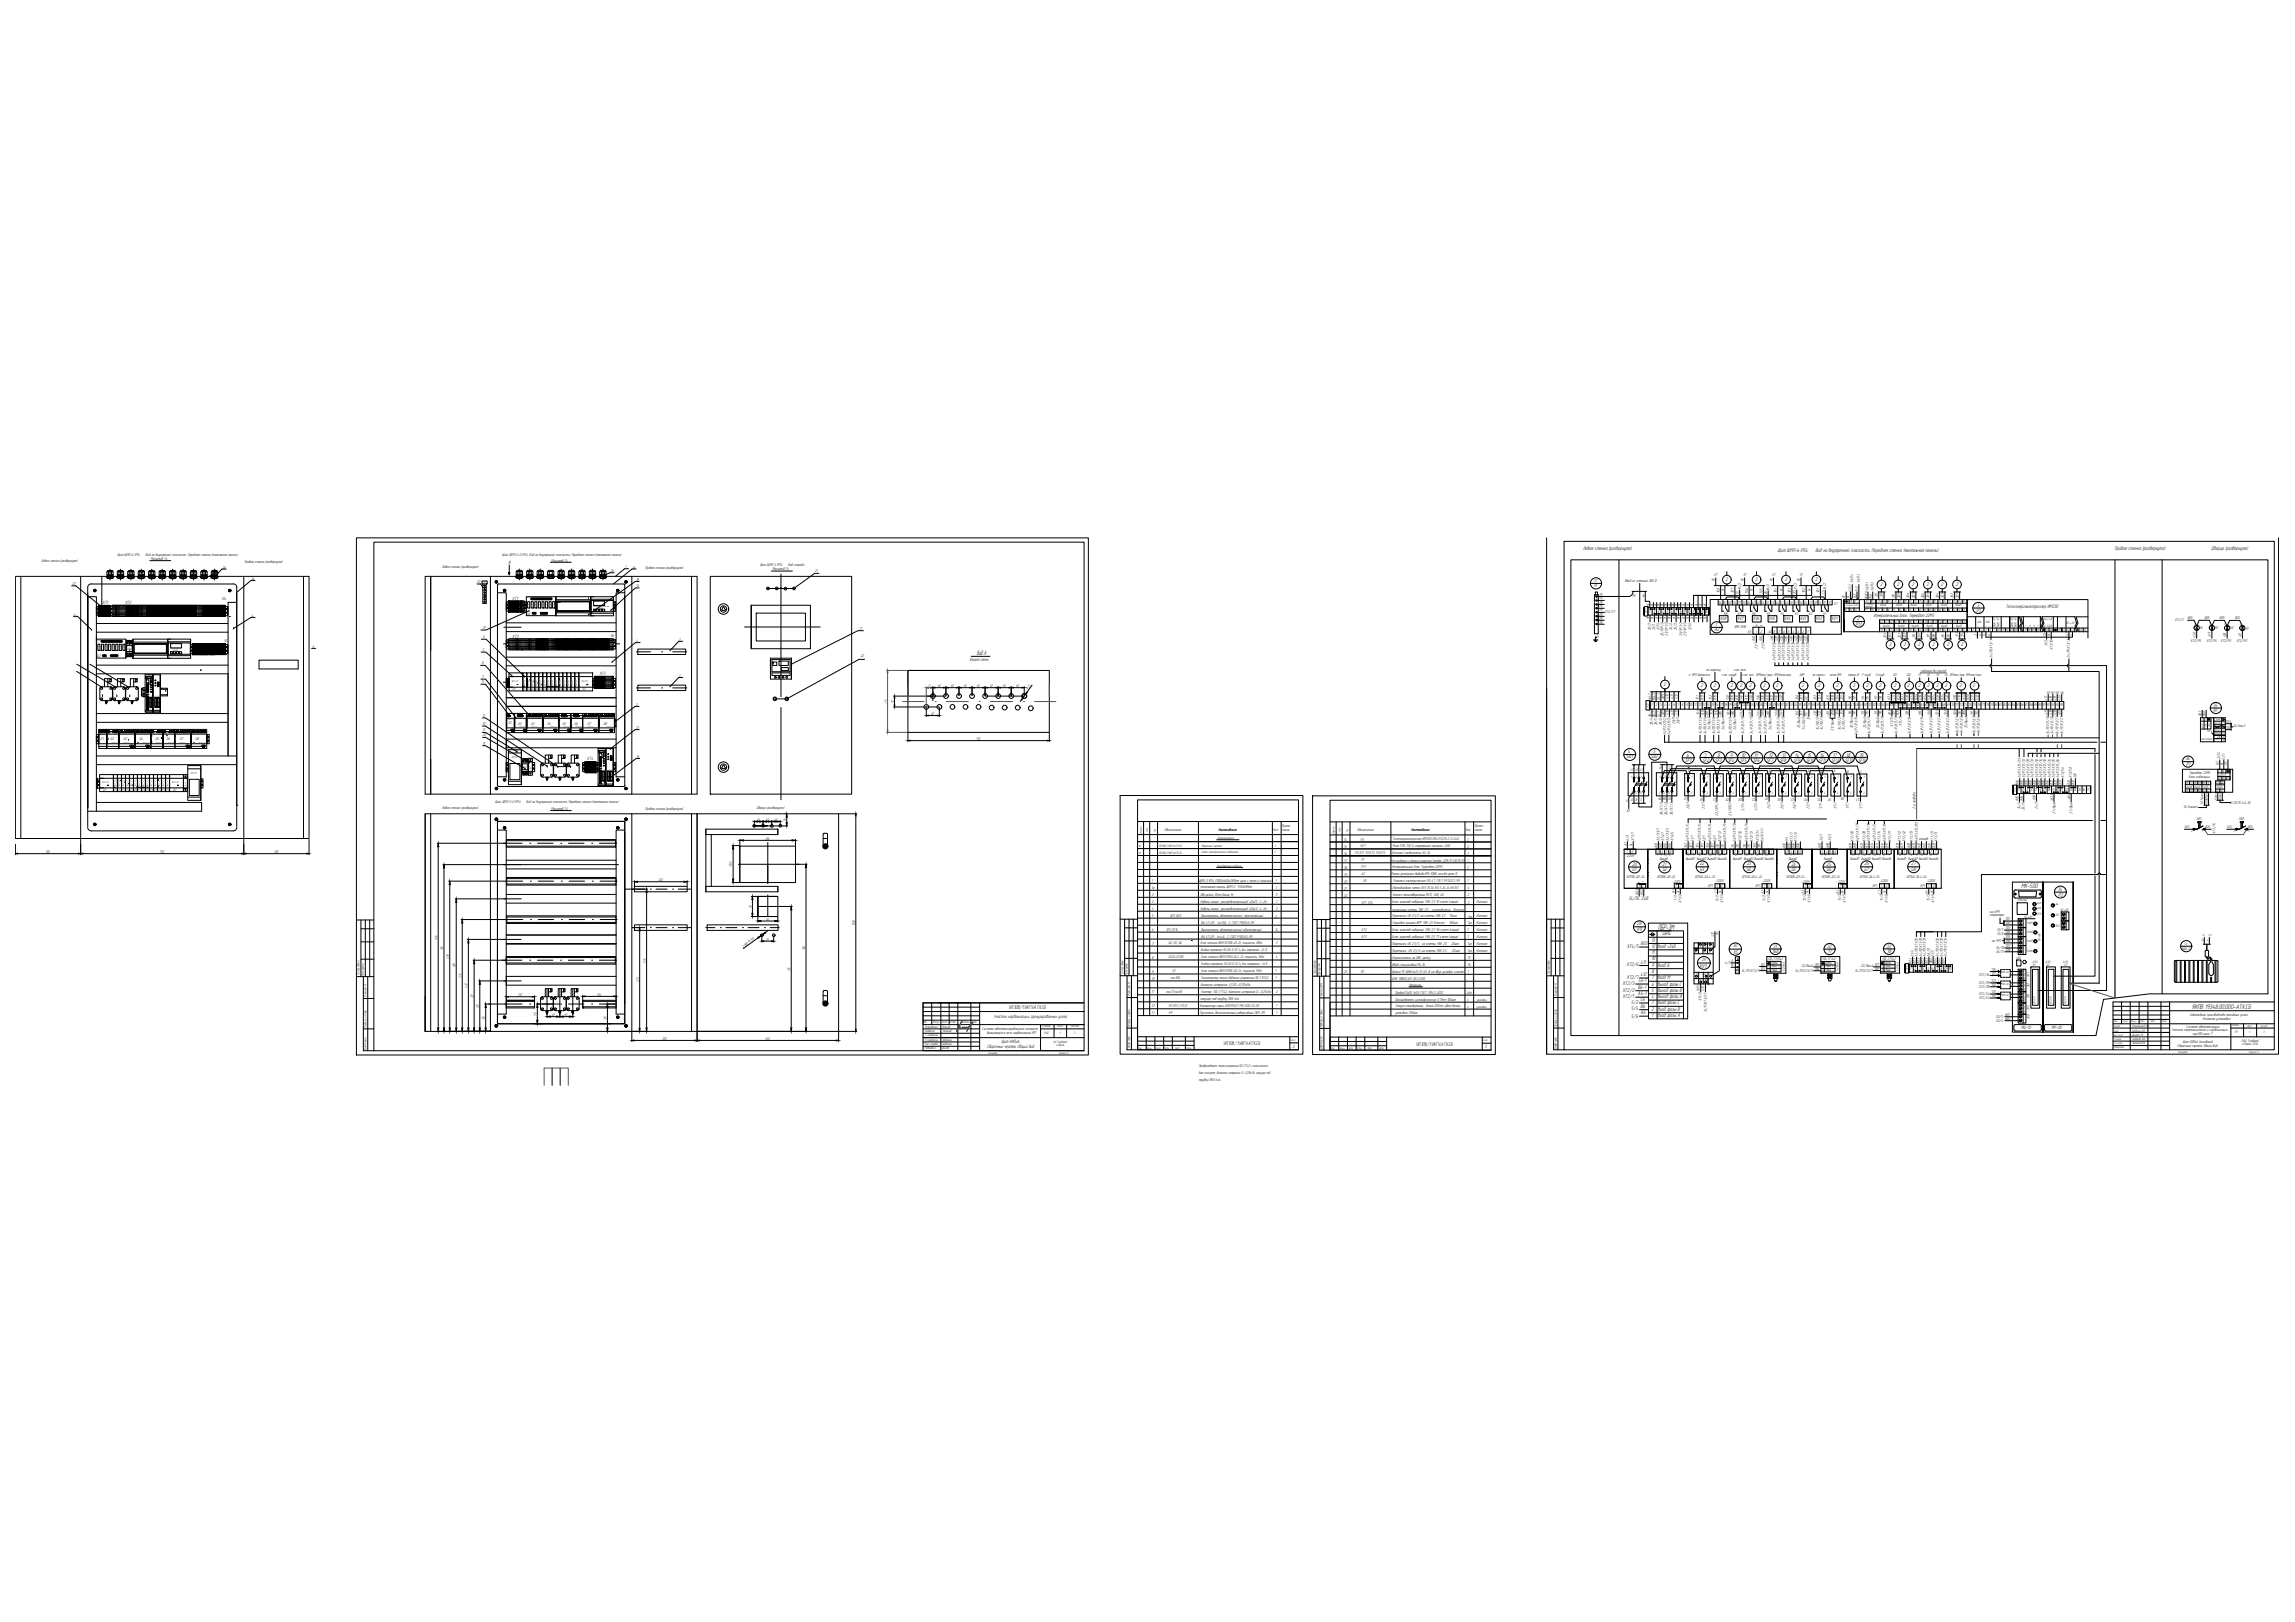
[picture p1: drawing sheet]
<svg xmlns="http://www.w3.org/2000/svg" width="841mm" height="594mm" viewBox="0 0 841 594" stroke-linecap="round" stroke-linejoin="round" font-family="sans-serif">
<defs><g id="words">
<text font-size="3" x="607.5" y="340.5">ПБР-3М</text>
<g font-size="2.5">
<text x="643.2" y="229.6">+ -</text>
<text x="358" y="239.9">вид A</text>
<text x="803.2" y="369.6">ЯКПВ 19348.00.000-АТХ.СБ</text>
</g>
<text font-size="2.4" x="740.7" y="325.1">МК-500</text>
<text font-size="2.1" x="622.8" y="354.5">KV1</text>
<g font-size="2">
<text x="580" y="201.3">Левая стенка (развернуто)</text>
<text x="651.5" y="202.2">Щит ЩМП-6 IP54</text>
<text x="665.2" y="202.2">Вид на внутренней плоскости. Передняя стенка (монтажная панель)</text>
<text x="774.9" y="201.5">Правая стенка (развернуто)</text>
<text x="810.3" y="201.5">Дверца (развернуто)</text>
<text x="186.2" y="206.6">A</text>
<text x="632.3" y="212.8">2</text>
<text x="643.2" y="212.8">2</text>
<text x="654" y="212.8">2</text>
<text x="665.2" y="212.8">2</text>
<text x="688.9" y="214.5">2</text>
<text x="695.1" y="214.5">2</text>
<text x="700.6" y="214.5">2</text>
<text x="706" y="214.5">2</text>
<text x="711.3" y="214.5">2</text>
<text x="716.7" y="214.5">2</text>
<text x="680.6" y="227.2">2</text>
<text x="724.2" y="224.4">Р3</text>
<text x="724.4" y="222.2">3</text>
<text x="628.2" y="231.2">А2</text>
<text x="628.5" y="229.3">1</text>
<text x="680" y="229.3">Р1.1</text>
<text x="692.3" y="236.5">2</text>
<text x="697.5" y="236.5">2</text>
<text x="702.7" y="236.5">2</text>
<text x="708" y="236.5">2</text>
<text x="713.4" y="236.5">2</text>
<text x="718.5" y="236.5">2</text>
<text x="609.7" y="251.1">2</text>
<text x="623.2" y="251.6">2</text>
<text x="628" y="251.6">2</text>
<text x="634.2" y="251.6">2</text>
<text x="637.6" y="251.6">2</text>
<text x="641" y="251.6">2</text>
<text x="646.1" y="251.6">2</text>
<text x="650.8" y="251.6">2</text>
<text x="660.2" y="251.6">2</text>
<text x="666.2" y="251.6">2</text>
<text x="672.9" y="251.6">2</text>
<text x="679" y="251.6">2</text>
<text x="683.8" y="251.6">2</text>
<text x="688.6" y="251.6">2</text>
<text x="694" y="251.6">2</text>
<text x="698.9" y="251.6">2</text>
<text x="703" y="251.6">2</text>
<text x="706.2" y="251.6">2</text>
<text x="709.5" y="251.6">2</text>
<text x="712.7" y="251.6">2</text>
<text x="718" y="251.6">2</text>
<text x="722.9" y="251.6">2</text>
<text x="811" y="258.8">35</text>
<text x="811" y="260.7">А1</text>
<text x="596.5" y="276">4</text>
<text x="605.8" y="276">5</text>
<text x="596" y="277.8">SQ1</text>
<text x="605" y="277.8">SQ2</text>
<text x="617.6" y="279">SF1</text>
<text x="618" y="277.2">6</text>
<text x="623.9" y="279">SF2</text>
<text x="624.3" y="277.1">7</text>
<text x="628.5" y="279">SF3</text>
<text x="629.4" y="277.1">8</text>
<text x="633.2" y="279">SF4</text>
<text x="634" y="277.1">9</text>
<text x="637.7" y="279">SF5</text>
<text x="638.1" y="277.1">10</text>
<text x="642.4" y="279">SF6</text>
<text x="642.9" y="277.1">11</text>
<text x="647.3" y="279">SF7</text>
<text x="648.2" y="277.1">12</text>
<text x="652.2" y="279">SF8</text>
<text x="653.1" y="277.1">13</text>
<text x="657.2" y="279">SF9</text>
<text x="657.7" y="277.1">14</text>
<text x="661.9" y="279">SF10</text>
<text x="662.4" y="277.1">15</text>
<text x="666.4" y="279">SF11</text>
<text x="666.9" y="277.1">16</text>
<text x="671.1" y="279">SF12</text>
<text x="671.6" y="277.1">17</text>
<text x="676" y="279">SF13</text>
<text x="676.6" y="277.1">18</text>
<text x="680.9" y="279">SF14</text>
<text x="681.4" y="277.1">19</text>
<text x="800.9" y="278.5">36</text>
<text x="801.2" y="280.5">Р1</text>
<text x="598.1" y="317">20</text>
<text x="607.1" y="313.7">+ + - -</text>
<text x="609.1" y="317">21</text>
<text x="618.3" y="313.7">- +</text>
<text x="622.5" y="313.7">- + - + - +</text>
<text x="622.9" y="317">22</text>
<text x="635.6" y="313.7">- +</text>
<text x="639.7" y="313.7">- + - + - +</text>
<text x="640.1" y="317">23</text>
<text x="654.4" y="313.5">+ + - -</text>
<text x="656.5" y="317">24</text>
<text x="667.3" y="313.5">+ + - -</text>
<text x="669.4" y="317">25</text>
<text x="678.6" y="313.7">- +</text>
<text x="682.8" y="313.7">- + - + - +</text>
<text x="683.1" y="317">26</text>
<text x="695.8" y="313.7">- +</text>
<text x="700" y="313.7">- + - + - +</text>
<text x="700.4" y="317">27</text>
<text x="598.1" y="319.2">G1</text>
<text x="602.7" y="322.5" transform="rotate(-180 602.7 322.5)">- +</text>
<text x="609.2" y="319.2">G2</text>
<text x="622.9" y="319.1">G3</text>
<text x="640.1" y="319.1">G4</text>
<text x="656.5" y="319.2">G5</text>
<text x="669.4" y="319.2">G6</text>
<text x="683.1" y="319.1">G7</text>
<text x="700.4" y="319.1">G8</text>
<text x="596.8" y="329.8">34/DC 24В</text>
<text x="754.1" y="326.2">34</text>
<text x="754.3" y="328.4">Р2</text>
<text x="599.9" y="338.9">28</text>
<text x="600" y="341">K9</text>
<text x="596.2" y="347.2">ХТ4/5</text>
<text x="601.2" y="346.2">803</text>
<text x="605.2" y="347.2">12</text>
<text x="605.2" y="344.9">13</text>
<text x="607.5" y="347.2">вход +24В</text>
<text x="609.2" y="342.6">цепь</text>
<text x="635" y="347">30</text>
<text x="649.7" y="347.3">31</text>
<text x="669.6" y="347.3">32</text>
<text x="691.4" y="347.3">33</text>
<text x="596.1" y="353.9">ХТ2/6</text>
<text x="601.2" y="353">411</text>
<text x="605.2" y="351.8">10</text>
<text x="605.2" y="349.5">11</text>
<text x="635.1" y="349.3">XS</text>
<text x="649.5" y="349.1">16б</text>
<text x="669.8" y="349.1">17</text>
<text x="691.6" y="349">18</text>
<text x="596.1" y="358.5">ХТ2/7</text>
<text x="600.4" y="359.8">С6-1</text>
<text x="601.2" y="357.6">412</text>
<text x="605.2" y="358.7">7</text>
<text x="605.2" y="356.4">8</text>
<text x="605.2" y="354.1">9</text>
<text x="607.5" y="358.6">вход М</text>
<text x="607.5" y="354.1">вход Б</text>
<text x="594.5" y="360.8">ХТ2/3</text>
<text x="594.5" y="363.2">ХТ2/2</text>
<text x="594.5" y="365.4">ХТ2/1</text>
<text x="600.3" y="364.6">А6-1</text>
<text x="600.3" y="362.2">В6-1</text>
<text x="605.2" y="365.6">4</text>
<text x="605.2" y="363.3">5</text>
<text x="605.2" y="361">6</text>
<text x="607.5" y="365.6">выход фазы А</text>
<text x="607.5" y="363.3">выход фазы В</text>
<text x="607.5" y="361">выход фазы C</text>
<text x="369.6" y="369.6">УП.10в/1.УКГУ.АТХ.СБ</text>
<text x="597.7" y="367.7">5/2</text>
<text x="597.7" y="370.1">5/4</text>
<text x="601.2" y="371.5">А6</text>
<text x="601.2" y="369.2">В6</text>
<text x="601.2" y="366.7">С6</text>
<text x="605.2" y="370.2">2</text>
<text x="605.2" y="367.9">3</text>
<text x="607.5" y="370.2">вход фазы В</text>
<text x="607.5" y="367.9">вход фазы C</text>
<text x="597.7" y="372.7">5/6</text>
<text x="605.2" y="372.5">1</text>
<text x="607.5" y="372.5">вход фазы А</text>
<text x="448.2" y="382.8">УП.10в/1.УКГУ.АТХ.СБ</text>
<text x="518.8" y="382.9">УП.10в/1.УКГУ.АТХ.СБ</text>
</g>
<text font-size="1.9" x="735" y="222.8">Теплоэнергоконтроллер ИМ230</text>
<g font-size="1.8">
<text x="686.7" y="225.9">Измерительный блок. Термодат 22М5</text>
<text x="623.6" y="352">29</text>
</g>
<g font-size="1.7">
<text x="37.6" y="221.3">XT1</text>
<text x="45.8" y="221.3">XT2</text>
<text x="187.7" y="219.7">XT1</text>
<text x="630.3" y="227.1">KV8</text>
<text x="636.7" y="227.1">KV7</text>
<text x="642.4" y="227.1">KV6</text>
<text x="648.2" y="227.1">KV5</text>
<text x="653.9" y="227.1">KV4</text>
<text x="659.7" y="227.1">KV3</text>
<text x="665.5" y="227.1">KV2</text>
<text x="671.2" y="227.1">KV1</text>
<text x="187.7" y="233.6">XT2</text>
<text x="355.4" y="242.3">Верхняя стенка</text>
<text x="219.6" y="247.1">XT3</text>
<text x="215.1" y="278.5">XT4</text>
<text x="364.2" y="373">Участок карбонизации гранулированных углей</text>
<text x="740.6" y="377">МЦ-12</text>
<text x="751.8" y="377">МР-20</text>
<text x="361.7" y="383.8">Сборочный чертеж. Общий вид.</text>
<text x="367" y="382.1">Щит КИПиА.</text>
<text x="473.6" y="383.7">2</text>
<text x="544.2" y="383.8">3</text>
</g>
<g font-size="1.5">
<text x="43" y="203.7">Щит ЩМП-6 IP54</text>
<text x="53.3" y="203.7">Вид на внутренней плоскости. Передняя стенка (монтажная панель)</text>
<text x="184" y="203.6">Щит ЩМП-5-0 IP54. Вид на внутренней плоскости. Передняя стенка (монтажная панель)</text>
<text x="15" y="205.9">Левая стенка (развернуто)</text>
<text x="55.3" y="205.1">Масштаб 1:4</text>
<text x="78.6" y="209.4">1</text>
<text x="81.5" y="208.3">26</text>
<text x="89.6" y="206.1">Правая стенка (развернуто)</text>
<text x="161.9" y="208.1">Левая стенка (развернуто)</text>
<text x="202" y="205.7">Масштаб 1:4</text>
<text x="223.7" y="209.5">26</text>
<text x="229" y="208.1">1</text>
<text x="231.8" y="208.2">1a</text>
<text x="236.4" y="208.3">Правая стенка (развернуто)</text>
<text x="278.5" y="207.5">Щит ЩМП-5 IP54</text>
<text x="283.1" y="208.9">Масштаб 1:4</text>
<text x="288.8" y="207.5">Вид спереди</text>
<text x="298.6" y="209.6">21</text>
<text x="26.4" y="214.4">22</text>
<text x="92.2" y="212.4">1a</text>
<text x="174.8" y="213.6">23</text>
<text x="233.1" y="212.6">18</text>
<text x="233.2" y="215">14</text>
<text x="584.1" y="213.1">37</text>
<text x="584.2" y="214.9">PE</text>
<text x="595.4" y="213.1">Ввод эл. питания 380 В</text>
<text x="628.1" y="211.1">37</text>
<text x="628.5" y="212.9" transform="rotate(-90 628.5 212.9)">PE</text>
<text x="638.7" y="211.1">37</text>
<text x="639" y="212.9" transform="rotate(-90 639 212.9)">PE</text>
<text x="649.3" y="211.1">37</text>
<text x="649.6" y="212.9" transform="rotate(-90 649.6 212.9)">PE</text>
<text x="659.4" y="211.1">37</text>
<text x="659.7" y="212.9" transform="rotate(-90 659.7 212.9)">PE</text>
<text x="679.2" y="213.5" transform="rotate(-90 679.2 213.5)">36/04</text>
<text x="681.5" y="213.5" transform="rotate(-90 681.5 213.5)">36/03</text>
<text x="81.2" y="219.7">104</text>
<text x="586.1" y="218.2">PE</text>
<text x="586.1" y="219.5">PE</text>
<text x="586.1" y="221.1">PE</text>
<text x="598.2" y="218.8">PE</text>
<text x="602" y="218.8">N</text>
<text x="604.5" y="221.9" transform="rotate(-90 604.5 221.9)">N</text>
<text x="605.8" y="221.9" transform="rotate(-90 605.8 221.9)">N</text>
<text x="607" y="221.9" transform="rotate(-90 607 221.9)">N</text>
<text x="608.3" y="221.9" transform="rotate(-90 608.3 221.9)">N</text>
<text x="609.7" y="221.9" transform="rotate(-90 609.7 221.9)">N</text>
<text x="610.9" y="221.9" transform="rotate(-90 610.9 221.9)">N</text>
<text x="612.2" y="221.9" transform="rotate(-90 612.2 221.9)">N</text>
<text x="613.4" y="221.9" transform="rotate(-90 613.4 221.9)">N</text>
<text x="614.7" y="221.9" transform="rotate(-90 614.7 221.9)">N</text>
<text x="615.8" y="221.9" transform="rotate(-90 615.8 221.9)">N</text>
<text x="617.4" y="221.9" transform="rotate(-90 617.4 221.9)">N</text>
<text x="619.1" y="221.9" transform="rotate(-90 619.1 221.9)">N</text>
<text x="620.5" y="221.9" transform="rotate(-90 620.5 221.9)">N</text>
<text x="622.1" y="221.9" transform="rotate(-90 622.1 221.9)">N</text>
<text x="623.7" y="221.9" transform="rotate(-90 623.7 221.9)">N</text>
<text x="625.2" y="221.9" transform="rotate(-90 625.2 221.9)">N</text>
<text x="629.8" y="221.2">84</text>
<text x="630.2" y="217.4" transform="rotate(-90 630.2 217.4)">708</text>
<text x="631.5" y="221.2">81</text>
<text x="631.8" y="216.4" transform="rotate(-90 631.8 216.4)">N</text>
<text x="633.2" y="221.2">82</text>
<text x="635" y="221.2">74</text>
<text x="635.4" y="217.4" transform="rotate(-90 635.4 217.4)">707</text>
<text x="636.7" y="221.2">71</text>
<text x="637.2" y="217.6" transform="rotate(-90 637.2 217.6)">С5</text>
<text x="638.1" y="216.1" transform="rotate(-90 638.1 216.1)">19/2</text>
<text x="638.5" y="221.2">72</text>
<text x="640.2" y="221.2">64</text>
<text x="640.6" y="217.5" transform="rotate(-90 640.6 217.5)">706</text>
<text x="642" y="221.2">61</text>
<text x="642.3" y="216.4" transform="rotate(-90 642.3 216.4)">N</text>
<text x="643.7" y="221.2">62</text>
<text x="645.4" y="221.2">54</text>
<text x="645.9" y="217.5" transform="rotate(-90 645.9 217.5)">705</text>
<text x="647.2" y="221.2">51</text>
<text x="647.6" y="217.7" transform="rotate(-90 647.6 217.7)">B5</text>
<text x="648.4" y="216.4" transform="rotate(-90 648.4 216.4)">18/2</text>
<text x="648.9" y="221.2">52</text>
<text x="650.7" y="221.2">44</text>
<text x="651.1" y="217.3" transform="rotate(-90 651.1 217.3)">704</text>
<text x="652.4" y="221.2">41</text>
<text x="653.2" y="216.4" transform="rotate(-90 653.2 216.4)">N</text>
<text x="654.1" y="221.2">42</text>
<text x="655.9" y="221.2">34</text>
<text x="656.3" y="217.3" transform="rotate(-90 656.3 217.3)">703</text>
<text x="657.6" y="221.2">31</text>
<text x="658.1" y="217.5" transform="rotate(-90 658.1 217.5)">А5</text>
<text x="658.6" y="216.1" transform="rotate(-90 658.6 216.1)">17/2</text>
<text x="659.4" y="221.2">32</text>
<text x="661.1" y="221.2">24</text>
<text x="661.6" y="217.3" transform="rotate(-90 661.6 217.3)">702</text>
<text x="662.9" y="221.2">21</text>
<text x="663.6" y="216.4" transform="rotate(-90 663.6 216.4)">N</text>
<text x="664.6" y="221.2">22</text>
<text x="666.3" y="221.2">14</text>
<text x="666.8" y="217.3" transform="rotate(-90 666.8 217.3)">701</text>
<text x="668.1" y="221.2">11</text>
<text x="668.5" y="217.5" transform="rotate(-90 668.5 217.5)">С4</text>
<text x="669.2" y="216.2" transform="rotate(-90 669.2 216.2)">16/2</text>
<text x="669.8" y="221.2">12</text>
<text x="672" y="221.7">Х1</text>
<text x="676.2" y="219.2" transform="rotate(-90 676.2 219.2)">PE</text>
<text x="677.8" y="218.8" transform="rotate(-90 677.8 218.8)">N</text>
<text x="680.4" y="219" transform="rotate(-90 680.4 219)">B2</text>
<text x="684.3" y="219.4" transform="rotate(-90 684.3 219.4)">красн.</text>
<text x="684.8" y="216.4" transform="rotate(-90 684.8 216.4)">36/01</text>
<text x="685.9" y="219.2" transform="rotate(-90 685.9 219.2)">бел.</text>
<text x="686.6" y="216.4" transform="rotate(-90 686.6 216.4)">36/02</text>
<text x="688.1" y="218.8" transform="rotate(-90 688.1 218.8)">212</text>
<text x="690.1" y="218.8" transform="rotate(-90 690.1 218.8)">211</text>
<text x="694.4" y="219.1" transform="rotate(-90 694.4 219.1)">210</text>
<text x="696.4" y="219.1" transform="rotate(-90 696.4 219.1)">209</text>
<text x="699.8" y="219.1" transform="rotate(-90 699.8 219.1)">208</text>
<text x="701.7" y="219.1" transform="rotate(-90 701.7 219.1)">207</text>
<text x="705.1" y="219.1" transform="rotate(-90 705.1 219.1)">206</text>
<text x="707.1" y="219.1" transform="rotate(-90 707.1 219.1)">205</text>
<text x="710.5" y="219.1" transform="rotate(-90 710.5 219.1)">204</text>
<text x="712.4" y="219.1" transform="rotate(-90 712.4 219.1)">203</text>
<text x="715.8" y="219.1" transform="rotate(-90 715.8 219.1)">202</text>
<text x="717.8" y="219.1" transform="rotate(-90 717.8 219.1)">201</text>
<text x="27.1" y="225.5">4</text>
<text x="92.2" y="226">4</text>
<text x="193" y="225.2">A2</text>
<text x="586.1" y="222.5">PE</text>
<text x="586.1" y="223.8">PE</text>
<text x="586.1" y="225.5">PE</text>
<text x="586.1" y="226.9">PE</text>
<text x="587.9" y="224.5">ХТ2/37</text>
<text x="604.3" y="224.5">1</text>
<text x="604.4" y="226.9" transform="rotate(-90 604.4 226.9)">N</text>
<text x="605.9" y="224.5">2</text>
<text x="606" y="226.9" transform="rotate(-90 606 226.9)">N</text>
<text x="607.5" y="224.5">3</text>
<text x="607.6" y="226.9" transform="rotate(-90 607.6 226.9)">N</text>
<text x="609" y="226.9" transform="rotate(-90 609 226.9)">N</text>
<text x="609.1" y="224.5">4</text>
<text x="610.6" y="226.9" transform="rotate(-90 610.6 226.9)">N</text>
<text x="610.7" y="224.5">5</text>
<text x="612.2" y="226.9" transform="rotate(-90 612.2 226.9)">N</text>
<text x="612.3" y="224.5">6</text>
<text x="613.8" y="224.5">7</text>
<text x="614" y="226.9" transform="rotate(-90 614 226.9)">N</text>
<text x="615.5" y="224.5">8</text>
<text x="615.6" y="226.9" transform="rotate(-90 615.6 226.9)">N</text>
<text x="617.1" y="224.5">9</text>
<text x="617.4" y="226.9" transform="rotate(-90 617.4 226.9)">N</text>
<text x="618.4" y="224.5">10</text>
<text x="618.8" y="226.9" transform="rotate(-90 618.8 226.9)">N</text>
<text x="620.1" y="224.5">11</text>
<text x="620.5" y="226.9" transform="rotate(-90 620.5 226.9)">N</text>
<text x="621.7" y="224.5">12</text>
<text x="622.1" y="226.9" transform="rotate(-90 622.1 226.9)">N</text>
<text x="623.3" y="224.5">13</text>
<text x="623.7" y="226.9" transform="rotate(-90 623.7 226.9)">N</text>
<text x="624.9" y="224.5">14</text>
<text x="625.3" y="226.8" transform="rotate(-90 625.3 226.8)">N</text>
<text x="631.7" y="225.1">К8</text>
<text x="636.8" y="225.1">К7</text>
<text x="642.1" y="225.1">К6</text>
<text x="647.4" y="225.1">К5</text>
<text x="652.6" y="225.1">К4</text>
<text x="657.7" y="225.1">К3</text>
<text x="662.9" y="225.1">К2</text>
<text x="668.1" y="225.1">К1</text>
<text x="796.9" y="227.3">ХТ3/3</text>
<text x="801.7" y="226.6">805</text>
<text x="807.8" y="226.6">805</text>
<text x="813.4" y="226.6">805</text>
<text x="819" y="226.6">805</text>
<text x="176.8" y="230.4">19</text>
<text x="176.9" y="233.8">6</text>
<text x="223.7" y="233.4">96</text>
<text x="314.9" y="230.6">17</text>
<text x="586.1" y="228.4">PE</text>
<text x="604.9" y="230.9" transform="rotate(-90 604.9 230.9)">20/2</text>
<text x="606.6" y="230.9" transform="rotate(-90 606.6 230.9)">21/2</text>
<text x="608.2" y="230.9" transform="rotate(-90 608.2 230.9)">2/25</text>
<text x="609.6" y="233.1" transform="rotate(-90 609.6 233.1)">22/ХР1/2</text>
<text x="611.1" y="233" transform="rotate(-90 611.1 233)">23/ХР1/2</text>
<text x="612.8" y="230.9" transform="rotate(-90 612.8 230.9)">24/2</text>
<text x="614.5" y="230.9" transform="rotate(-90 614.5 230.9)">25/2</text>
<text x="616.4" y="233" transform="rotate(-90 616.4 233)">26/ХР1/2</text>
<text x="618" y="233" transform="rotate(-90 618 233)">27/ХР1/2</text>
<text x="619.7" y="230.9" transform="rotate(-90 619.7 230.9)">3/26</text>
<text x="635.6" y="230.2">(RM-108)</text>
<text x="640.4" y="231.7">Х3</text>
<text x="643.3" y="231.7">1</text>
<text x="645" y="231.7">2</text>
<text x="647.9" y="231.7">Х2</text>
<text x="649.8" y="231.7">8</text>
<text x="651.6" y="231.7">7</text>
<text x="653.4" y="231.7">6</text>
<text x="655.2" y="231.7">5</text>
<text x="656.8" y="231.7">4</text>
<text x="658.6" y="231.7">3</text>
<text x="660.4" y="231.7">2</text>
<text x="662.2" y="231.7">1</text>
<text x="691.3" y="233.8" transform="rotate(-90 691.3 233.8)">223</text>
<text x="693.3" y="233.8" transform="rotate(-90 693.3 233.8)">224</text>
<text x="696.6" y="233.8" transform="rotate(-90 696.6 233.8)">221</text>
<text x="698.6" y="233.8" transform="rotate(-90 698.6 233.8)">222</text>
<text x="701.9" y="233.8" transform="rotate(-90 701.9 233.8)">219</text>
<text x="703.8" y="233.8" transform="rotate(-90 703.8 233.8)">220</text>
<text x="707.2" y="233.8" transform="rotate(-90 707.2 233.8)">217</text>
<text x="709.1" y="233.8" transform="rotate(-90 709.1 233.8)">218</text>
<text x="712.5" y="233.8" transform="rotate(-90 712.5 233.8)">215</text>
<text x="714.5" y="233.8" transform="rotate(-90 714.5 233.8)">216</text>
<text x="717.7" y="233.4" transform="rotate(-90 717.7 233.4)">213</text>
<text x="719.6" y="233.4" transform="rotate(-90 719.6 233.4)">214</text>
<text x="724.4" y="232.8" transform="rotate(-90 724.4 232.8)">3</text>
<text x="726.1" y="232.8" transform="rotate(-90 726.1 232.8)">4</text>
<text x="727.6" y="232.8" transform="rotate(-90 727.6 232.8)">5</text>
<text x="729.4" y="232.8" transform="rotate(-90 729.4 232.8)">6</text>
<text x="749.8" y="232.9" transform="rotate(-90 749.8 232.9)">С2</text>
<text x="751.3" y="232.8" transform="rotate(-90 751.3 232.8)">N</text>
<text x="758" y="232.8" transform="rotate(-90 758 232.8)">41</text>
<text x="759.3" y="232.8" transform="rotate(-90 759.3 232.8)">5</text>
<text x="804.7" y="233.5" transform="rotate(-90 804.7 233.5)">420</text>
<text x="804.8" y="228.9" transform="rotate(-90 804.8 228.9)">+</text>
<text x="806" y="230.5">Н4</text>
<text x="810.2" y="233.4" transform="rotate(-90 810.2 233.4)">419</text>
<text x="810.3" y="228.9" transform="rotate(-90 810.3 228.9)">+</text>
<text x="811.6" y="230.5">Н3</text>
<text x="815.7" y="228.9" transform="rotate(-90 815.7 228.9)">+</text>
<text x="815.8" y="233.5" transform="rotate(-90 815.8 233.5)">418</text>
<text x="817.2" y="230.5">Н2</text>
<text x="821.4" y="233.5" transform="rotate(-90 821.4 233.5)">417</text>
<text x="821.5" y="228.9" transform="rotate(-90 821.5 228.9)">+</text>
<text x="822.9" y="230.6">Н1</text>
<text x="82.1" y="235.1">30</text>
<text x="114.4" y="237.3">3</text>
<text x="176.8" y="238.5">5</text>
<text x="233.2" y="235">4</text>
<text x="248.8" y="234.7">3</text>
<text x="643.2" y="234.7" transform="rotate(-90 643.2 234.7)">803</text>
<text x="644" y="237.6" transform="rotate(-90 644 237.6)">21/3</text>
<text x="645.8" y="234.7" transform="rotate(-90 645.8 234.7)">804</text>
<text x="646.6" y="237.6" transform="rotate(-90 646.6 237.6)">21/5</text>
<text x="649.9" y="234.7" transform="rotate(-90 649.9 234.7)">408</text>
<text x="651.6" y="234.7" transform="rotate(-90 651.6 234.7)">407</text>
<text x="653.3" y="234.7" transform="rotate(-90 653.3 234.7)">406</text>
<text x="655.1" y="234.7" transform="rotate(-90 655.1 234.7)">405</text>
<text x="656.9" y="234.7" transform="rotate(-90 656.9 234.7)">404</text>
<text x="658.6" y="234.7" transform="rotate(-90 658.6 234.7)">403</text>
<text x="660.3" y="234.7" transform="rotate(-90 660.3 234.7)">402</text>
<text x="662.2" y="234.7" transform="rotate(-90 662.2 234.7)">401</text>
<text x="750.4" y="236.7" transform="rotate(-90 750.4 236.7)">11/2</text>
<text x="752.2" y="238.1" transform="rotate(-90 752.2 238.1)">XT1/10</text>
<text x="802.7" y="235.1">ХТ2/95</text>
<text x="808.5" y="235.1">ХТ2/94</text>
<text x="813.7" y="235.1">ХТ2/93</text>
<text x="819.5" y="235.1">ХТ2/92</text>
<text x="35.5" y="240.7">A2</text>
<text x="176.5" y="243.4">8</text>
<text x="315.3" y="240.8">22</text>
<text x="625.2" y="245.9">на горелку</text>
<text x="635.4" y="245.9">счт. кот.</text>
<text x="650.7" y="242.1" transform="rotate(-90 650.7 242.1)">34/Р2.ХТ1/22</text>
<text x="652.6" y="242.1" transform="rotate(-90 652.6 242.1)">34/Р2.ХТ1/21</text>
<text x="654.1" y="242.1" transform="rotate(-90 654.1 242.1)">34/Р2.ХТ1/20</text>
<text x="656" y="242.1" transform="rotate(-90 656 242.1)">34/Р2.ХТ1/19</text>
<text x="657.6" y="242.1" transform="rotate(-90 657.6 242.1)">34/Р2.ХТ1/32</text>
<text x="659.4" y="242.1" transform="rotate(-90 659.4 242.1)">34/Р2.ХТ1/31</text>
<text x="661.2" y="242.1" transform="rotate(-90 661.2 242.1)">34/Р2.ХТ1/28</text>
<text x="663" y="242.1" transform="rotate(-90 663 242.1)">34/Р2.ХТ1/27</text>
<text x="730.2" y="240.9" transform="rotate(-90 730.2 240.9)">34/Р2.ХТ3/1</text>
<text x="758.5" y="240.9" transform="rotate(-90 758.5 240.9)">34/Р2.ХТ3/2</text>
<text x="176.6" y="250.2">9</text>
<text x="176.6" y="248.4">7</text>
<text x="248.8" y="248">3</text>
<text x="343.6" y="251.7">60</text>
<text x="348.4" y="251.7">60</text>
<text x="353.2" y="251.7">60</text>
<text x="358" y="251.7">60</text>
<text x="362.8" y="251.7">60</text>
<text x="367.6" y="251.7">60</text>
<text x="372.3" y="251.7">60</text>
<text x="618.9" y="247.7">к ЧРП дымососа</text>
<text x="631" y="247.7">счт. скруб.</text>
<text x="638.4" y="247.7">счт. хол. ИМ1отк/закр ИМ2откр.закр.</text>
<text x="659.5" y="247.7">АИР</text>
<text x="664.2" y="247.7">от горелки</text>
<text x="670.5" y="247.7">полож. ИМ5</text>
<text x="677.3" y="247.7">метран 55</text>
<text x="682.4" y="247.7">P скруб.</text>
<text x="687.4" y="247.7">H скруб.</text>
<text x="693.7" y="247.7">SQ1</text>
<text x="698.6" y="247.7">SQ2</text>
<text x="703.1" y="247.7">Н1</text>
<text x="703.9" y="246.1">индикация вкл. насосов</text>
<text x="706.2" y="247.7">Н2</text>
<text x="709.6" y="247.7">Н3</text>
<text x="712.8" y="247.7">Н4 ИМ3отк/закр ИМ4отк/закр.</text>
<text x="327.6" y="257.5" transform="rotate(-90 327.6 257.5)">50</text>
<text x="376.7" y="252.7" transform="rotate(-54 376.7 252.7)">Ф23</text>
<text x="605.1" y="256.4" transform="rotate(-90 605.1 256.4)">A6-1</text>
<text x="606.7" y="256.4" transform="rotate(-90 606.7 256.4)">B6-1</text>
<text x="608.3" y="256.4" transform="rotate(-90 608.3 256.4)">C6-1</text>
<text x="609.8" y="256.1" transform="rotate(-90 609.8 256.1)">409</text>
<text x="611.5" y="256.1" transform="rotate(-90 611.5 256.1)">410</text>
<text x="613.2" y="256.1" transform="rotate(-90 613.2 256.1)">411</text>
<text x="614.9" y="256.1" transform="rotate(-90 614.9 256.1)">412</text>
<text x="622.6" y="256.4" transform="rotate(-90 622.6 256.4)">151</text>
<text x="624.3" y="256.4" transform="rotate(-90 624.3 256.4)">813</text>
<text x="627.3" y="256.4" transform="rotate(-90 627.3 256.4)">152</text>
<text x="629" y="256.4" transform="rotate(-90 629 256.4)">815</text>
<text x="633.6" y="256.4" transform="rotate(-90 633.6 256.4)">501</text>
<text x="635.2" y="256.4" transform="rotate(-90 635.2 256.4)">810</text>
<text x="637" y="256.4" transform="rotate(-90 637 256.4)">810</text>
<text x="638.6" y="256.4" transform="rotate(-90 638.6 256.4)">502</text>
<text x="640.5" y="256.4" transform="rotate(-90 640.5 256.4)">810</text>
<text x="642" y="256.4" transform="rotate(-90 642 256.4)">503</text>
<text x="644.8" y="256.4" transform="rotate(-90 644.8 256.4)">504</text>
<text x="646.4" y="256.4" transform="rotate(-90 646.4 256.4)">505</text>
<text x="648.1" y="256.4" transform="rotate(-90 648.1 256.4)">812</text>
<text x="649.7" y="256.4" transform="rotate(-90 649.7 256.4)">812</text>
<text x="651.4" y="256.4" transform="rotate(-90 651.4 256.4)">506</text>
<text x="653" y="256.4" transform="rotate(-90 653 256.4)">507</text>
<text x="659" y="256.3" transform="rotate(-90 659 256.3)">120</text>
<text x="660.7" y="256.3" transform="rotate(-90 660.7 256.3)">121</text>
<text x="662.5" y="256.3" transform="rotate(-90 662.5 256.3)">PE</text>
<text x="665.7" y="256.4" transform="rotate(-90 665.7 256.4)">122</text>
<text x="667.3" y="256.4" transform="rotate(-90 667.3 256.4)">123</text>
<text x="670.4" y="256.4" transform="rotate(-90 670.4 256.4)">817</text>
<text x="672.1" y="256.4" transform="rotate(-90 672.1 256.4)">818</text>
<text x="673.7" y="256.4" transform="rotate(-90 673.7 256.4)">124</text>
<text x="675.4" y="256.4" transform="rotate(-90 675.4 256.4)">125</text>
<text x="678.4" y="256.4" transform="rotate(-90 678.4 256.4)">110</text>
<text x="680" y="256.4" transform="rotate(-90 680 256.4)">112</text>
<text x="683.3" y="256.4" transform="rotate(-90 683.3 256.4)">113</text>
<text x="684.9" y="256.4" transform="rotate(-90 684.9 256.4)">115</text>
<text x="688" y="256.4" transform="rotate(-90 688 256.4)">117</text>
<text x="689.6" y="256.4" transform="rotate(-90 689.6 256.4)">118</text>
<text x="692.8" y="256.3" transform="rotate(-90 692.8 256.3)">823</text>
<text x="694.5" y="256.3" transform="rotate(-90 694.5 256.3)">517</text>
<text x="696.2" y="256.3" transform="rotate(-90 696.2 256.3)">824</text>
<text x="697.7" y="256.3" transform="rotate(-90 697.7 256.3)">823</text>
<text x="699.4" y="256.3" transform="rotate(-90 699.4 256.3)">518</text>
<text x="701.2" y="256.3" transform="rotate(-90 701.2 256.3)">824</text>
<text x="702.7" y="256.3" transform="rotate(-90 702.7 256.3)">824</text>
<text x="704.3" y="256.3" transform="rotate(-90 704.3 256.3)">519</text>
<text x="706" y="256.3" transform="rotate(-90 706 256.3)">824</text>
<text x="707.5" y="256.3" transform="rotate(-90 707.5 256.3)">520</text>
<text x="709.2" y="256.3" transform="rotate(-90 709.2 256.3)">824</text>
<text x="710.8" y="256.3" transform="rotate(-90 710.8 256.3)">521</text>
<text x="712.5" y="256.3" transform="rotate(-90 712.5 256.3)">824</text>
<text x="714.1" y="256.3" transform="rotate(-90 714.1 256.3)">522</text>
<text x="716.8" y="256.3" transform="rotate(-90 716.8 256.3)">509</text>
<text x="718.5" y="256.3" transform="rotate(-90 718.5 256.3)">510</text>
<text x="720.3" y="256.3" transform="rotate(-90 720.3 256.3)">820</text>
<text x="721.7" y="256.3" transform="rotate(-90 721.7 256.3)">820</text>
<text x="723.4" y="256.3" transform="rotate(-90 723.4 256.3)">511</text>
<text x="725.2" y="256.3" transform="rotate(-90 725.2 256.3)">512</text>
<text x="750" y="254">Н1 Н2 Н3 Н4</text>
<text x="750.3" y="256.6" transform="rotate(-90 750.3 256.6)">417</text>
<text x="752" y="256.6" transform="rotate(-90 752 256.6)">418</text>
<text x="753.6" y="256.6" transform="rotate(-90 753.6 256.6)">419</text>
<text x="755.2" y="256.6" transform="rotate(-90 755.2 256.6)">420</text>
<text x="176.8" y="262.6">11</text>
<text x="233.1" y="258.5">2</text>
<text x="341.2" y="261.9">60</text>
<text x="605.1" y="262.8" transform="rotate(-90 605.1 262.8)">A6-1</text>
<text x="605.1" y="258.7">1</text>
<text x="606.7" y="262.8" transform="rotate(-90 606.7 262.8)">B6-1</text>
<text x="606.7" y="258.7">2</text>
<text x="608.3" y="258.7">3</text>
<text x="608.3" y="262.8" transform="rotate(-90 608.3 262.8)">C6-1</text>
<text x="609.8" y="262" transform="rotate(-90 609.8 262)">409</text>
<text x="609.9" y="258.7">4</text>
<text x="611.5" y="261.9" transform="rotate(-90 611.5 261.9)">410</text>
<text x="611.5" y="258.7">5</text>
<text x="613.1" y="258.7">6</text>
<text x="613.2" y="261.9" transform="rotate(-90 613.2 261.9)">411</text>
<text x="614.7" y="258.7">7</text>
<text x="614.9" y="261.9" transform="rotate(-90 614.9 261.9)">412</text>
<text x="616.3" y="258.7">8</text>
<text x="617.9" y="258.7">9</text>
<text x="619.1" y="258.7">10</text>
<text x="620.7" y="258.7">11</text>
<text x="622.4" y="258.7">12</text>
<text x="622.8" y="261.9" transform="rotate(-90 622.8 261.9)">151</text>
<text x="623.9" y="258.7">13</text>
<text x="624.6" y="261.9" transform="rotate(-90 624.6 261.9)">813</text>
<text x="625.5" y="258.7">14</text>
<text x="626.1" y="262.5" transform="rotate(-90 626.1 262.5)">+813</text>
<text x="627.1" y="258.7">15</text>
<text x="627.7" y="261.9" transform="rotate(-90 627.7 261.9)">152</text>
<text x="628.7" y="258.7">16</text>
<text x="629.5" y="261.9" transform="rotate(-90 629.5 261.9)">815</text>
<text x="630.3" y="258.7">17</text>
<text x="631" y="262.5" transform="rotate(-90 631 262.5)">+815</text>
<text x="631.9" y="258.7">18</text>
<text x="633.5" y="258.7">19</text>
<text x="633.9" y="261.9" transform="rotate(-90 633.9 261.9)">501</text>
<text x="635.1" y="258.7">20</text>
<text x="635.5" y="262.5" transform="rotate(-90 635.5 262.5)">-810</text>
<text x="636.7" y="258.7">21</text>
<text x="638.3" y="258.7">22</text>
<text x="638.7" y="262.1" transform="rotate(-90 638.7 262.1)">502</text>
<text x="639.9" y="258.7">23</text>
<text x="641.5" y="258.7">24</text>
<text x="641.9" y="262.1" transform="rotate(-90 641.9 262.1)">503</text>
<text x="643.1" y="258.7">25</text>
<text x="644.7" y="258.7">26</text>
<text x="644.9" y="262.1" transform="rotate(-90 644.9 262.1)">504</text>
<text x="646.3" y="258.7">27</text>
<text x="646.7" y="262.1" transform="rotate(-90 646.7 262.1)">505</text>
<text x="647.9" y="258.7">28</text>
<text x="648.4" y="262.5" transform="rotate(-90 648.4 262.5)">-812</text>
<text x="649.5" y="258.7">29</text>
<text x="651.1" y="258.7">30</text>
<text x="651.5" y="262.1" transform="rotate(-90 651.5 262.1)">506</text>
<text x="652.6" y="258.7">31</text>
<text x="653.3" y="262.1" transform="rotate(-90 653.3 262.1)">507</text>
<text x="654.1" y="258.7">32</text>
<text x="655.8" y="258.7">33</text>
<text x="657.3" y="258.7">34</text>
<text x="659" y="262.3" transform="rotate(-90 659 262.3)">120</text>
<text x="659.1" y="258.7">35</text>
<text x="660.6" y="258.7">36</text>
<text x="660.7" y="262.3" transform="rotate(-90 660.7 262.3)">121</text>
<text x="662.2" y="258.7">37</text>
<text x="662.5" y="262.3" transform="rotate(-90 662.5 262.3)">PE</text>
<text x="663.3" y="263.8" transform="rotate(-90 663.3 263.8)">37</text>
<text x="663.8" y="258.7">38</text>
<text x="665.4" y="258.7">39</text>
<text x="665.6" y="262.1" transform="rotate(-90 665.6 262.1)">122</text>
<text x="667" y="258.7">40</text>
<text x="667.3" y="262.1" transform="rotate(-90 667.3 262.1)">123</text>
<text x="668.6" y="258.7">41</text>
<text x="670.2" y="258.7">42</text>
<text x="670.4" y="262.5" transform="rotate(-90 670.4 262.5)">+817</text>
<text x="671.8" y="258.7">43</text>
<text x="672.1" y="262.5" transform="rotate(-90 672.1 262.5)">-818</text>
<text x="673.4" y="258.7">44</text>
<text x="673.7" y="262" transform="rotate(-90 673.7 262)">124</text>
<text x="675" y="258.7">45</text>
<text x="675.4" y="262" transform="rotate(-90 675.4 262)">125</text>
<text x="676.6" y="258.7">46</text>
<text x="678.2" y="258.7">47</text>
<text x="678.4" y="262" transform="rotate(-90 678.4 262)">110</text>
<text x="679.8" y="258.7">48</text>
<text x="680" y="262" transform="rotate(-90 680 262)">112</text>
<text x="681.4" y="258.7">49</text>
<text x="683" y="258.7">50</text>
<text x="683.1" y="262" transform="rotate(-90 683.1 262)">113</text>
<text x="684.7" y="258.7">51</text>
<text x="684.7" y="262" transform="rotate(-90 684.7 262)">115</text>
<text x="686.2" y="258.7">52</text>
<text x="687.8" y="258.7">53</text>
<text x="688" y="262" transform="rotate(-90 688 262)">117</text>
<text x="689.4" y="258.7">54</text>
<text x="689.6" y="262" transform="rotate(-90 689.6 262)">118</text>
<text x="691" y="258.7">55</text>
<text x="692.6" y="258.7">56</text>
<text x="693" y="262" transform="rotate(-90 693 262)">823</text>
<text x="694.2" y="258.7">57</text>
<text x="694.5" y="262" transform="rotate(-90 694.5 262)">517</text>
<text x="695.8" y="258.7">58</text>
<text x="696.1" y="261.8" transform="rotate(-90 696.1 261.8)">824</text>
<text x="697.4" y="258.7">59</text>
<text x="699" y="258.7">60</text>
<text x="699.4" y="262" transform="rotate(-90 699.4 262)">518</text>
<text x="700.5" y="258.7">61</text>
<text x="702.2" y="258.7">62</text>
<text x="703.8" y="258.7">63</text>
<text x="704.1" y="262" transform="rotate(-90 704.1 262)">519</text>
<text x="705.3" y="258.7">64</text>
<text x="706.9" y="258.7">65</text>
<text x="707.4" y="262" transform="rotate(-90 707.4 262)">520</text>
<text x="708.5" y="258.7">66</text>
<text x="710.1" y="258.7">67</text>
<text x="710.4" y="262" transform="rotate(-90 710.4 262)">521</text>
<text x="711.6" y="258.7">68</text>
<text x="713.2" y="258.7">69</text>
<text x="713.6" y="262" transform="rotate(-90 713.6 262)">522</text>
<text x="714.9" y="258.7">70</text>
<text x="716.5" y="258.7">71</text>
<text x="717" y="262" transform="rotate(-90 717 262)">509</text>
<text x="718.1" y="258.7">72</text>
<text x="718.6" y="262" transform="rotate(-90 718.6 262)">510</text>
<text x="719.7" y="258.7">73</text>
<text x="720.2" y="262" transform="rotate(-90 720.2 262)">820</text>
<text x="721.3" y="258.7">74</text>
<text x="722.9" y="258.7">75</text>
<text x="723.2" y="262" transform="rotate(-90 723.2 262)">511</text>
<text x="724.5" y="258.7">76</text>
<text x="724.8" y="262" transform="rotate(-90 724.8 262)">512</text>
<text x="726.1" y="258.7">77</text>
<text x="727.7" y="258.7">78</text>
<text x="729.3" y="258.7">79</text>
<text x="730.9" y="258.7">80</text>
<text x="732.5" y="258.7">81</text>
<text x="734.1" y="258.7">82</text>
<text x="735.7" y="258.7">83</text>
<text x="737.3" y="258.7">84</text>
<text x="738.9" y="258.7">85</text>
<text x="740.5" y="258.7">86</text>
<text x="742.1" y="258.7">87</text>
<text x="743.7" y="258.7">88</text>
<text x="745.3" y="258.7">89</text>
<text x="746.9" y="258.7">90</text>
<text x="748.5" y="258.7">91</text>
<text x="750" y="258.7">92</text>
<text x="750.3" y="261.8" transform="rotate(-90 750.3 261.8)">417</text>
<text x="751.6" y="258.7">93</text>
<text x="752" y="261.8" transform="rotate(-90 752 261.8)">418</text>
<text x="753.3" y="258.7">94</text>
<text x="753.6" y="261.8" transform="rotate(-90 753.6 261.8)">419</text>
<text x="754.9" y="258.7">95</text>
<text x="755.2" y="262" transform="rotate(-90 755.2 262)">420</text>
<text x="806.8" y="262.4" transform="rotate(-90 806.8 262.4)">807</text>
<text x="808.2" y="262.4" transform="rotate(-90 808.2 262.4)">808</text>
<text x="176.8" y="265.6">10</text>
<text x="176.8" y="267.9">13</text>
<text x="176.8" y="269.7">20</text>
<text x="186.3" y="265.3">G1</text>
<text x="189.9" y="265.4">G2</text>
<text x="194.7" y="265.4">G3</text>
<text x="200.6" y="265.4">G4</text>
<text x="206.1" y="265.4">G5</text>
<text x="210.5" y="265.4">G6</text>
<text x="215.3" y="265.4">G7</text>
<text x="221.1" y="265.4">G8</text>
<text x="233.1" y="266.9">12</text>
<text x="605.7" y="265.7" transform="rotate(-90 605.7 265.7)">28/4</text>
<text x="607.3" y="265.7" transform="rotate(-90 607.3 265.7)">28/5</text>
<text x="609" y="265.7" transform="rotate(-90 609 265.7)">28/6</text>
<text x="610.5" y="269.2" transform="rotate(-90 610.5 269.2)">34/Р2ХТ1/23</text>
<text x="612.1" y="269.2" transform="rotate(-90 612.1 269.2)">34/Р2ХТ1/24</text>
<text x="613.8" y="265.2" transform="rotate(-90 613.8 265.2)">28/9</text>
<text x="615.5" y="265.2" transform="rotate(-90 615.5 265.2)">28/7</text>
<text x="623.6" y="269" transform="rotate(-90 623.6 269)">34/Р2ХТ1/3</text>
<text x="625.4" y="269" transform="rotate(-90 625.4 269)">34/Р2ХТ1/4</text>
<text x="626.9" y="267.2" transform="rotate(-90 626.9 267.2)">26/вых3</text>
<text x="628.5" y="269" transform="rotate(-90 628.5 269)">34/Р2ХТ1/6</text>
<text x="630.3" y="269" transform="rotate(-90 630.3 269)">34/Р2ХТ1/7</text>
<text x="631.9" y="267.2" transform="rotate(-90 631.9 267.2)">26/вых4</text>
<text x="634.7" y="269" transform="rotate(-90 634.7 269)">34/Р2ХТ1/9</text>
<text x="636.3" y="267.2" transform="rotate(-90 636.3 267.2)">26/вых1</text>
<text x="639.2" y="268.8" transform="rotate(-90 639.2 268.8)">34/Р2ХТ1/10</text>
<text x="642.4" y="268.8" transform="rotate(-90 642.4 268.8)">34/Р2ХТ1/11</text>
<text x="645.6" y="268.8" transform="rotate(-90 645.6 268.8)">34/Р2ХТ1/12</text>
<text x="647.4" y="268.8" transform="rotate(-90 647.4 268.8)">34/Р2ХТ1/13</text>
<text x="649.2" y="267.2" transform="rotate(-90 649.2 267.2)">26/вых2</text>
<text x="652.3" y="268.8" transform="rotate(-90 652.3 268.8)">34/Р2ХТ1/14</text>
<text x="654" y="268.8" transform="rotate(-90 654 268.8)">34/Р2ХТ1/15</text>
<text x="659.7" y="266.8" transform="rotate(-90 659.7 266.8)">23/вых3</text>
<text x="661.5" y="267.2" transform="rotate(-90 661.5 267.2)">34/AI1/2</text>
<text x="666.5" y="267.4" transform="rotate(-90 666.5 267.4)">34/AI2/2</text>
<text x="668" y="267.4" transform="rotate(-90 668 267.4)">34/AI2/+1</text>
<text x="672" y="267.7" transform="rotate(-90 672 267.7)">27/вых1</text>
<text x="674.6" y="267.4" transform="rotate(-90 674.6 267.4)">34/AI3/2</text>
<text x="676.1" y="267.4" transform="rotate(-90 676.1 267.4)">34/AI3/+1</text>
<text x="679" y="266.8" transform="rotate(-90 679 266.8)">22/вых4</text>
<text x="680.7" y="269.1" transform="rotate(-90 680.7 269.1)">34/Р2ХТ3/10</text>
<text x="683.9" y="266.8" transform="rotate(-90 683.9 266.8)">23/вых1</text>
<text x="685.5" y="268.8" transform="rotate(-90 685.5 268.8)">34/Р2ХТ3/11</text>
<text x="688.7" y="266.8" transform="rotate(-90 688.7 266.8)">23/вых2</text>
<text x="690.3" y="268.8" transform="rotate(-90 690.3 268.8)">34/Р2ХТ3/13</text>
<text x="693.7" y="266.2" transform="rotate(-90 693.7 266.2)">ХТ3/11</text>
<text x="695.3" y="268.8" transform="rotate(-90 695.3 268.8)">34/Р2ХТ3/17</text>
<text x="696.9" y="266" transform="rotate(-90 696.9 266)">ХТ3/13</text>
<text x="700.2" y="269" transform="rotate(-90 700.2 269)">34/Р2ХТ3/18</text>
<text x="704.9" y="269" transform="rotate(-90 704.9 269)">34/Р2ХТ3/19</text>
<text x="708.2" y="269" transform="rotate(-90 708.2 269)">34/Р2ХТ3/20</text>
<text x="711.2" y="269" transform="rotate(-90 711.2 269)">34/Р2ХТ3/21</text>
<text x="714.3" y="269" transform="rotate(-90 714.3 269)">34/Р2ХТ3/22</text>
<text x="717.7" y="268.5" transform="rotate(-90 717.7 268.5)">34/Р2ХТ2/1</text>
<text x="719.3" y="268.5" transform="rotate(-90 719.3 268.5)">34/Р2ХТ2/2</text>
<text x="721" y="266.8" transform="rotate(-90 721 266.8)">27/вых2</text>
<text x="723.9" y="268.5" transform="rotate(-90 723.9 268.5)">34/Р2ХТ2/3</text>
<text x="725.5" y="268.5" transform="rotate(-90 725.5 268.5)">34/Р2ХТ2/4</text>
<text x="751" y="268.9" transform="rotate(-90 751 268.9)">34/Р2ХТ3/31</text>
<text x="752.5" y="268.9" transform="rotate(-90 752.5 268.9)">34/Р2ХТ3/32</text>
<text x="754.4" y="268.8" transform="rotate(-90 754.4 268.8)">34/Р2ХТ2/27</text>
<text x="756.1" y="268.8" transform="rotate(-90 756.1 268.8)">34/Р2ХТ2/27</text>
<text x="815.6" y="266.9">704</text>
<text x="815.6" y="264.9">703</text>
<text x="818.4" y="266.3">34/кан.2</text>
<text x="36.9" y="271.2">G1</text>
<text x="40.4" y="271.2">G2</text>
<text x="45.3" y="271.2">G3</text>
<text x="51.2" y="271.2">G4</text>
<text x="57" y="271.2">G5</text>
<text x="61.1" y="271.2">G6</text>
<text x="65.8" y="271.2">G7</text>
<text x="71.7" y="271.2">G8</text>
<text x="176.8" y="272.8">15</text>
<text x="357.8" y="271">750</text>
<text x="233.2" y="277.5">16</text>
<text x="607.9" y="281.8">A</text>
<text x="611.6" y="281.8">C</text>
<text x="813.2" y="280.2" transform="rotate(-90 813.2 280.2)">B2</text>
<text x="813.6" y="278.1" transform="rotate(-90 813.6 278.1)">2/24</text>
<text x="814.7" y="280.2" transform="rotate(-90 814.7 280.2)">N</text>
<text x="815.3" y="278.2" transform="rotate(-90 815.3 278.2)">2/25</text>
<text x="816.2" y="280.2" transform="rotate(-90 816.2 280.2)">PE</text>
<text x="597.5" y="282.4">L1</text>
<text x="599.3" y="282.4">L2</text>
<text x="601" y="282.4">L3</text>
<text x="618.5" y="282.9">A</text>
<text x="624.2" y="283.2">B</text>
<text x="629" y="283.2">C</text>
<text x="633.6" y="282.9">A</text>
<text x="638.5" y="283.2">B</text>
<text x="643.4" y="283.2">C</text>
<text x="648.1" y="282.9">A</text>
<text x="652.8" y="283.2">B</text>
<text x="657.6" y="283.2">C</text>
<text x="662.4" y="282.9">A</text>
<text x="667.3" y="283.2">C</text>
<text x="671.9" y="282.9">A</text>
<text x="676.8" y="283.2">B</text>
<text x="681.7" y="283.2">C</text>
<text x="739.8" y="287.5" transform="rotate(-90 739.8 287.5)">805</text>
<text x="740.6" y="284.9" transform="rotate(-90 740.6 284.9)">34/Р2ХТ2/29</text>
<text x="741.4" y="287.5" transform="rotate(-90 741.4 287.5)">805</text>
<text x="742.2" y="284.9" transform="rotate(-90 742.2 284.9)">34/Р2ХТ2/33</text>
<text x="743" y="287.5" transform="rotate(-90 743 287.5)">805</text>
<text x="743.7" y="284.9" transform="rotate(-90 743.7 284.9)">34/Р2ХТ3/29</text>
<text x="744.5" y="287.5" transform="rotate(-90 744.5 287.5)">805</text>
<text x="745.2" y="284.9" transform="rotate(-90 745.2 284.9)">34/Р2ХТ3/33</text>
<text x="746.2" y="287.5" transform="rotate(-90 746.2 287.5)">806</text>
<text x="746.9" y="284.9" transform="rotate(-90 746.9 284.9)">34/Р2ХТ2/30</text>
<text x="747.7" y="287.5" transform="rotate(-90 747.7 287.5)">806</text>
<text x="748.4" y="284.9" transform="rotate(-90 748.4 284.9)">34/Р2ХТ2/34</text>
<text x="749.1" y="287.5" transform="rotate(-90 749.1 287.5)">806</text>
<text x="749.8" y="284.9" transform="rotate(-90 749.8 284.9)">34/Р2ХТ3/30</text>
<text x="750.8" y="287.5" transform="rotate(-90 750.8 287.5)">806</text>
<text x="751.5" y="284.9" transform="rotate(-90 751.5 284.9)">34/Р2ХТ3/34</text>
<text x="752.3" y="287.5" transform="rotate(-90 752.3 287.5)">823</text>
<text x="753" y="284.9" transform="rotate(-90 753 284.9)">34/Р2ХТ3/25</text>
<text x="753.8" y="287.5" transform="rotate(-90 753.8 287.5)">823</text>
<text x="754.6" y="284.9" transform="rotate(-90 754.6 284.9)">34/Р2ХТ3/26</text>
<text x="755.6" y="287.5" transform="rotate(-90 755.6 287.5)">823</text>
<text x="756.4" y="284.9" transform="rotate(-90 756.4 284.9)">ХТ2/56</text>
<text x="758.7" y="287.5" transform="rotate(-90 758.7 287.5)">824</text>
<text x="759.3" y="284.9" transform="rotate(-90 759.3 284.9)">ХТ2/58</text>
<text x="760.3" y="287.5" transform="rotate(-90 760.3 287.5)">824</text>
<text x="761" y="284.9" transform="rotate(-90 761 284.9)">SB1</text>
<text x="802.1" y="284.9">Блок индикации</text>
<text x="802.2" y="283.5">Термодат 22M5</text>
<text x="595.9" y="293.6">A</text>
<text x="597.6" y="293.4">A</text>
<text x="599.4" y="293.4">B</text>
<text x="601.1" y="293.4">C</text>
<text x="607.6" y="293.1">A6</text>
<text x="609.4" y="293.1">B6</text>
<text x="611.3" y="293.1">C6</text>
<text x="617.1" y="293.1">A1</text>
<text x="623" y="293.3">B1</text>
<text x="627.8" y="293.3">C1</text>
<text x="632.3" y="293.3">A2</text>
<text x="637.1" y="293.3">B2</text>
<text x="642.1" y="293.3">C2</text>
<text x="646.7" y="293.2">A3</text>
<text x="651.5" y="293.3">B3</text>
<text x="656.3" y="293.3">C3</text>
<text x="661" y="293.3">A4</text>
<text x="666" y="293.3">C4</text>
<text x="669.8" y="293.3">A5</text>
<text x="674.6" y="293.2">B5</text>
<text x="680.2" y="293.3">C5</text>
<text x="739.4" y="289.8">1</text>
<text x="739.7" y="293.4" transform="rotate(-90 739.7 293.4)">805</text>
<text x="741" y="289.8">2</text>
<text x="741.4" y="293.4" transform="rotate(-90 741.4 293.4)">805</text>
<text x="742.6" y="289.8">3</text>
<text x="744.2" y="289.8">4</text>
<text x="745.8" y="289.8">5</text>
<text x="745.9" y="293" transform="rotate(-90 745.9 293)">806</text>
<text x="747.4" y="289.8">6</text>
<text x="749" y="289.8">7</text>
<text x="750.6" y="289.8">8</text>
<text x="752.2" y="289.8">9</text>
<text x="752.4" y="293.4" transform="rotate(-90 752.4 293.4)">+823</text>
<text x="753.5" y="289.8">10</text>
<text x="755" y="289.8">11</text>
<text x="756.6" y="289.8">12</text>
<text x="758.3" y="289.8">13</text>
<text x="758.7" y="293.4" transform="rotate(-90 758.7 293.4)">-824</text>
<text x="759.9" y="289.8">14</text>
<text x="761.5" y="289.8">15</text>
<text x="763" y="289.8">16</text>
<text x="764.6" y="289.8">17</text>
<text x="161.9" y="296.4">Левая стенка (развернуто)</text>
<text x="181.5" y="294.2">Щит ЩМП-5-0 IP54</text>
<text x="192.9" y="294.2">Вид на внутренней плоскости. Передняя стенка (монтажная панель)</text>
<text x="202" y="296.7">Масштаб 1:4</text>
<text x="236.4" y="296.6">Правая стенка (развернуто)</text>
<text x="277.3" y="296.1">Дверца (развернуто)</text>
<text x="595.9" y="297.5">30</text>
<text x="609.4" y="298.6" transform="rotate(-90 609.4 298.6)">28/ХТ/1</text>
<text x="611.1" y="298.6" transform="rotate(-90 611.1 298.6)">28/ХТ/2</text>
<text x="613" y="298.6" transform="rotate(-90 613 298.6)">28/ХТ/3</text>
<text x="619.2" y="296.4" transform="rotate(-90 619.2 296.4)">20/1</text>
<text x="624.7" y="296.4" transform="rotate(-90 624.7 296.4)">21/1</text>
<text x="629.6" y="298.7" transform="rotate(-90 629.6 298.7)">22/XP1/1</text>
<text x="634.5" y="298.7" transform="rotate(-90 634.5 298.7)">23/XP1/1</text>
<text x="639.2" y="296.9" transform="rotate(-90 639.2 296.9)">2/24</text>
<text x="643.9" y="296.9" transform="rotate(-90 643.9 296.9)">3/25</text>
<text x="648.6" y="296.4" transform="rotate(-90 648.6 296.4)">24/1</text>
<text x="653.6" y="296.4" transform="rotate(-90 653.6 296.4)">25/1</text>
<text x="658.1" y="296.4" transform="rotate(-90 658.1 296.4)">26/1</text>
<text x="663.1" y="296.4" transform="rotate(-90 663.1 296.4)">27/1</text>
<text x="667.8" y="296.4" transform="rotate(-90 667.8 296.4)">1/11</text>
<text x="672.9" y="296.4" transform="rotate(-90 672.9 296.4)">1/41</text>
<text x="677.5" y="296.4" transform="rotate(-90 677.5 296.4)">1/51</text>
<text x="682.4" y="296.4" transform="rotate(-90 682.4 296.4)">1/71</text>
<text x="701.9" y="296.4" transform="rotate(-90 701.9 296.4)">2-а провода</text>
<text x="740.5" y="296.4" transform="rotate(-90 740.5 296.4)">24/4</text>
<text x="742.1" y="296.7" transform="rotate(-90 742.1 296.7)">29/11</text>
<text x="746.7" y="296.1" transform="rotate(-90 746.7 296.1)">24/5</text>
<text x="753.2" y="298.1" transform="rotate(-90 753.2 298.1)">27/вых4</text>
<text x="759.4" y="298.1" transform="rotate(-90 759.4 298.1)">27/вых4</text>
<text x="800.1" y="296">34/канал4</text>
<text x="807.5" y="294.7" transform="rotate(-90 807.5 294.7)">707(зел.)</text>
<text x="809.1" y="294.8" transform="rotate(-90 809.1 294.8)">708(бел.)</text>
<text x="817.3" y="294.4">2/20,19 (+А,-В)</text>
<text x="277.4" y="300.6">40</text>
<text x="280.6" y="300.6">40</text>
<text x="283.7" y="300.6">40</text>
<text x="288.1" y="300.8" transform="rotate(-90 288.1 300.8)">56</text>
<text x="426.7" y="304.4">Обозначение</text>
<text x="446.5" y="304.4">Наименование</text>
<text x="466.6" y="304.4">Кол</text>
<text x="469.8" y="304.4">чание</text>
<text x="469.8" y="302.8">Приме-</text>
<text x="497.3" y="304.5">Обозначение</text>
<text x="517.1" y="304.5">Наименование</text>
<text x="537.1" y="304.5">Кол</text>
<text x="540.4" y="304.5">чание</text>
<text x="540.4" y="302.9">Приме-</text>
<text x="800.5" y="303.3">523</text>
<text x="804.9" y="300.3">SB1</text>
<text x="808.1" y="303.3">824</text>
<text x="811.9" y="305.3" transform="rotate(-90 811.9 305.3)">ХТ3/14</text>
<text x="816.1" y="303.3">524</text>
<text x="820.5" y="300.3">SB2</text>
<text x="823.7" y="303.3">824</text>
<text x="280.5" y="307.5">256</text>
<text x="492.5" y="308">14</text>
<text x="492.5" y="310.5">15</text>
<text x="498.6" y="310.4">KV1</text>
<text x="498.6" y="307.9">Р3</text>
<text x="510.3" y="310.4">Реле РЭК-78/3, напряжение питания =24В</text>
<text x="510.3" y="307.8">Теплоэнергоконтроллер ИМ2300 DIN-2F2C2R-2-3-42x2</text>
<text x="537.6" y="307.9">1</text>
<text x="537.6" y="310.5">2</text>
<text x="596.2" y="309.9" transform="rotate(-90 596.2 309.9)">A1</text>
<text x="596.9" y="308" transform="rotate(-90 596.9 308)">6/2</text>
<text x="598.3" y="309.9" transform="rotate(-90 598.3 309.9)">N</text>
<text x="598.9" y="308" transform="rotate(-90 598.9 308)">XT1/1</text>
<text x="607.4" y="310.6" transform="rotate(-90 607.4 310.6)">803</text>
<text x="608.2" y="308" transform="rotate(-90 608.2 308)">A2/X3/1</text>
<text x="609" y="310.6" transform="rotate(-90 609 310.6)">803</text>
<text x="609.8" y="308" transform="rotate(-90 609.8 308)">XT4/1</text>
<text x="610.6" y="310.6" transform="rotate(-90 610.6 310.6)">804</text>
<text x="611.6" y="308" transform="rotate(-90 611.6 308)">A2/X3/2</text>
<text x="612.2" y="310.6" transform="rotate(-90 612.2 310.6)">804</text>
<text x="613.2" y="308" transform="rotate(-90 613.2 308)">XT4/6</text>
<text x="618.3" y="310.5" transform="rotate(-90 618.3 310.5)">102</text>
<text x="618.9" y="308.3" transform="rotate(-90 618.9 308.3)">34/Р2ХТ3/4</text>
<text x="620.1" y="310.5" transform="rotate(-90 620.1 310.5)">101</text>
<text x="620.7" y="308.3" transform="rotate(-90 620.7 308.3)">31/1</text>
<text x="622.5" y="310.5" transform="rotate(-90 622.5 310.5)">104</text>
<text x="623.3" y="308.3" transform="rotate(-90 623.3 308.3)">34/Р2ХТ3/6</text>
<text x="624.3" y="310.5" transform="rotate(-90 624.3 310.5)">105</text>
<text x="625" y="308.3" transform="rotate(-90 625 308.3)">32/1</text>
<text x="626.3" y="310.5" transform="rotate(-90 626.3 310.5)">108</text>
<text x="627" y="308.3" transform="rotate(-90 627 308.3)">34/Р2ХТ3/8</text>
<text x="628.1" y="310.5" transform="rotate(-90 628.1 310.5)">107</text>
<text x="628.9" y="308.3" transform="rotate(-90 628.9 308.3)">32/1</text>
<text x="630.1" y="310.5" transform="rotate(-90 630.1 310.5)">110</text>
<text x="630.8" y="308.3" transform="rotate(-90 630.8 308.3)">XT2/47</text>
<text x="631.8" y="310.5" transform="rotate(-90 631.8 310.5)">111</text>
<text x="632.6" y="308.3" transform="rotate(-90 632.6 308.3)">34/Р2ХТ3/9</text>
<text x="635.5" y="310.5" transform="rotate(-90 635.5 310.5)">114</text>
<text x="636.2" y="308.3" transform="rotate(-90 636.2 308.3)">34/Р2ХТ3/12</text>
<text x="637.3" y="310.5" transform="rotate(-90 637.3 310.5)">113</text>
<text x="638.2" y="308.3" transform="rotate(-90 638.2 308.3)">XT2/50</text>
<text x="639.8" y="310.5" transform="rotate(-90 639.8 310.5)">116</text>
<text x="640.6" y="308.3" transform="rotate(-90 640.6 308.3)">34/Р2ХТ3/14</text>
<text x="641.5" y="310.5" transform="rotate(-90 641.5 310.5)">117</text>
<text x="642.4" y="308.3" transform="rotate(-90 642.4 308.3)">XT2/53</text>
<text x="643.5" y="310.5" transform="rotate(-90 643.5 310.5)">120</text>
<text x="644.5" y="308" transform="rotate(-90 644.5 308)">XT2/34</text>
<text x="645.3" y="310.5" transform="rotate(-90 645.3 310.5)">119</text>
<text x="646.2" y="308.3" transform="rotate(-90 646.2 308.3)">34/AI1/+1</text>
<text x="654.4" y="310.6" transform="rotate(-90 654.4 310.6)">805</text>
<text x="655.2" y="307.9" transform="rotate(-90 655.2 307.9)">Н4</text>
<text x="656.1" y="310.6" transform="rotate(-90 656.1 310.6)">805</text>
<text x="656.9" y="308.2" transform="rotate(-90 656.9 308.2)">XT3/1</text>
<text x="657.7" y="310.6" transform="rotate(-90 657.7 310.6)">806</text>
<text x="658.5" y="308.2" transform="rotate(-90 658.5 308.2)">XT3/6</text>
<text x="659.4" y="310.6" transform="rotate(-90 659.4 310.6)">806</text>
<text x="667.4" y="310.6" transform="rotate(-90 667.4 310.6)">807</text>
<text x="667.9" y="307.9" transform="rotate(-90 667.9 307.9)">35/1</text>
<text x="670.4" y="310.6" transform="rotate(-90 670.4 310.6)">808</text>
<text x="671.1" y="307.9" transform="rotate(-90 671.1 307.9)">35/2</text>
<text x="678.6" y="310.5" transform="rotate(-90 678.6 310.5)">810</text>
<text x="679.3" y="308.2" transform="rotate(-90 679.3 308.2)">XT2/20</text>
<text x="680.4" y="310.5" transform="rotate(-90 680.4 310.5)">809</text>
<text x="681.2" y="308.3" transform="rotate(-90 681.2 308.3)">34/Р2ХТ1/17</text>
<text x="682.8" y="310.5" transform="rotate(-90 682.8 310.5)">812</text>
<text x="683.6" y="308.2" transform="rotate(-90 683.6 308.2)">XT2/28</text>
<text x="684.6" y="310.5" transform="rotate(-90 684.6 310.5)">811</text>
<text x="685.3" y="308.3" transform="rotate(-90 685.3 308.3)">34/Р2ХТ1/18</text>
<text x="686.6" y="310.5" transform="rotate(-90 686.6 310.5)">814</text>
<text x="687.5" y="308.3" transform="rotate(-90 687.5 308.3)">34/Р2ХТ1/5</text>
<text x="688.4" y="310.5" transform="rotate(-90 688.4 310.5)">813</text>
<text x="689.1" y="308.2" transform="rotate(-90 689.1 308.2)">XT2/14</text>
<text x="690.3" y="310.5" transform="rotate(-90 690.3 310.5)">816</text>
<text x="691.1" y="308.3" transform="rotate(-90 691.1 308.3)">34/Р2ХТ1/8</text>
<text x="692.1" y="310.5" transform="rotate(-90 692.1 310.5)">815</text>
<text x="693.1" y="308.2" transform="rotate(-90 693.1 308.2)">XT2/17</text>
<text x="695.8" y="310.5" transform="rotate(-90 695.8 310.5)">818</text>
<text x="696.5" y="308.2" transform="rotate(-90 696.5 308.2)">XT2/43</text>
<text x="697.6" y="310.5" transform="rotate(-90 697.6 310.5)">817</text>
<text x="698.3" y="308.2" transform="rotate(-90 698.3 308.2)">XT2/42</text>
<text x="700" y="310.5" transform="rotate(-90 700 310.5)">820</text>
<text x="700.9" y="308.2" transform="rotate(-90 700.9 308.2)">XT2/73</text>
<text x="701.8" y="310.5" transform="rotate(-90 701.8 310.5)">819</text>
<text x="702.7" y="308.3" transform="rotate(-90 702.7 308.3)">34/Р2ХТ2/8,9</text>
<text x="703.3" y="307.6">резерв</text>
<text x="703.8" y="310.5" transform="rotate(-90 703.8 310.5)">822</text>
<text x="705.6" y="310.5" transform="rotate(-90 705.6 310.5)">821</text>
<text x="707.6" y="310.5" transform="rotate(-90 707.6 310.5)">824</text>
<text x="708.5" y="308.2" transform="rotate(-90 708.5 308.2)">XT3/13</text>
<text x="709.4" y="310.5" transform="rotate(-90 709.4 310.5)">823</text>
<text x="710.1" y="308.2" transform="rotate(-90 710.1 308.2)">XT3/9</text>
<text x="16.7" y="312.3">300</text>
<text x="58.6" y="312.3">750</text>
<text x="100.5" y="312.3">300</text>
<text x="268.3" y="317.6" transform="rotate(-90 268.3 317.6)">170,5</text>
<text x="492.5" y="313">16</text>
<text x="492.5" y="315.6">17</text>
<text x="496.6" y="313">Р2.XT1, Р2.ХТ2, Р2.ХТ3</text>
<text x="498.8" y="315.5">Р1</text>
<text x="509.8" y="315.5">Блок управления и индикации контроллера Термодат -22М5/2Р/485-РВ/12У</text>
<text x="510.2" y="313">Блочный соединитель БС-34</text>
<text x="537.6" y="313">3</text>
<text x="537.6" y="315.6">1</text>
<text x="595.7" y="314">~220V</text>
<text x="596" y="312.3">1</text>
<text x="597.8" y="312.3">2</text>
<text x="607.1" y="312.4">3</text>
<text x="608.2" y="314.8">выход</text>
<text x="608.9" y="312.4">4</text>
<text x="610.3" y="312.4">5</text>
<text x="612" y="312.4">6</text>
<text x="617.7" y="314.9">выход1 выход2 выход3 выход4</text>
<text x="618.2" y="312.4">2</text>
<text x="620" y="312.4">1</text>
<text x="622.4" y="312.4">2</text>
<text x="624.1" y="312.4">1</text>
<text x="626.1" y="312.4">2</text>
<text x="627.9" y="312.4">1</text>
<text x="629.7" y="312.4">2</text>
<text x="631.5" y="312.4">1</text>
<text x="635" y="314.9">выход1 выход2 выход3 выход4</text>
<text x="635.4" y="312.4">2</text>
<text x="637.2" y="312.4">1</text>
<text x="639.5" y="312.4">2</text>
<text x="641.2" y="312.4">1</text>
<text x="643.5" y="312.4">2</text>
<text x="645.3" y="312.4">1</text>
<text x="647" y="312.4">2</text>
<text x="648.8" y="312.4">1</text>
<text x="654.4" y="312.4">3</text>
<text x="655.5" y="314.8">выход</text>
<text x="656.1" y="312.4">4</text>
<text x="657.6" y="312.4">5</text>
<text x="659.3" y="312.4">6</text>
<text x="667.4" y="312.4">3</text>
<text x="668.4" y="314.8">выход</text>
<text x="669.1" y="312.4">4</text>
<text x="670.5" y="312.4">5</text>
<text x="672.2" y="312.4">6</text>
<text x="678" y="314.9">выход1 выход2 выход3 выход4</text>
<text x="678.5" y="312.4">2</text>
<text x="680.3" y="312.4">1</text>
<text x="682.5" y="312.4">2</text>
<text x="684.3" y="312.4">1</text>
<text x="686.5" y="312.4">2</text>
<text x="688.3" y="312.4">1</text>
<text x="690.1" y="312.4">2</text>
<text x="691.8" y="312.4">1</text>
<text x="695.3" y="314.9">выход1 выход2 выход3 выход4</text>
<text x="695.7" y="312.4">2</text>
<text x="697.5" y="312.4">1</text>
<text x="699.7" y="312.4">2</text>
<text x="701.5" y="312.4">1</text>
<text x="703.8" y="312.4">2</text>
<text x="705.5" y="312.4">1</text>
<text x="707.3" y="312.4">2</text>
<text x="709.1" y="312.4">1</text>
<text x="241.3" y="322.8">240</text>
<text x="422.1" y="323.2">1</text>
<text x="439.3" y="322.9">ЩМП-5 IP54 (1000х650x285)мм щит с монт-й панелью</text>
<text x="467.4" y="323.2">1</text>
<text x="492.5" y="320.7">19</text>
<text x="492.5" y="318.2">18</text>
<text x="492.5" y="323.2">20</text>
<text x="498.8" y="318">Р1.1</text>
<text x="498.8" y="320.6">А2</text>
<text x="499.5" y="323.2">XS</text>
<text x="509.8" y="320.6">Плата релейного вывода RM-108б, кол=во реле 8,</text>
<text x="510.2" y="318.1">Измерительный блок Термодат-22М5</text>
<text x="510.5" y="323.2">Розетка электрическая РД-47, ГОСТ Р51322.1-99</text>
<text x="537.6" y="318.1">1</text>
<text x="537.6" y="323.2">1</text>
<text x="596.2" y="321.6">БП15Б-Д2-24</text>
<text x="607.4" y="321.4">БП30Б-Д3-24</text>
<text x="612.8" y="323.2">~220V</text>
<text x="621.2" y="321.5">БП14Б-Д4.4-24</text>
<text x="628.5" y="323.1">~220V</text>
<text x="638.4" y="321.5">БП14Б-Д4.4-24</text>
<text x="645.7" y="323.1">~220V</text>
<text x="654.7" y="321.4">БП30Б-Д3-24</text>
<text x="660.1" y="323.2">~220V</text>
<text x="667.6" y="321.4">БП30Б-Д3-24</text>
<text x="673" y="323.2">~220V</text>
<text x="681.5" y="321.5">БП14Б-Д4.4-24</text>
<text x="688.8" y="323.1">~220V</text>
<text x="698.7" y="321.5">БП14Б-Д4.4-24</text>
<text x="706" y="323.1">~220V</text>
<text x="422.1" y="328.2">2</text>
<text x="422.1" y="325.6">1а</text>
<text x="439.9" y="328.2">DIN-рейка 35мм длина 1м</text>
<text x="440" y="325.3">монтажная панель ЩМП-5 930х585мм</text>
<text x="467.4" y="325.6">1</text>
<text x="467.5" y="328.2">5</text>
<text x="492.5" y="325.8">21</text>
<text x="492.5" y="328.4">22</text>
<text x="510.2" y="325.7">Светодиодная лампа СКЛ-15.1А-КП-1-24-Б-УХЛ3.1</text>
<text x="510.4" y="328.2">Кнопки малогабаритные ПК1С, 36В, 2А</text>
<text x="537.7" y="325.6">4</text>
<text x="537.8" y="328.2">2</text>
<text x="600.3" y="325.1">3</text>
<text x="600.5" y="327.7" transform="rotate(-90 600.5 327.7)">801</text>
<text x="601.7" y="325.1">4</text>
<text x="602.2" y="327.7" transform="rotate(-90 602.2 327.7)">802</text>
<text x="613.8" y="327" transform="rotate(-90 613.8 327)">B1</text>
<text x="613.9" y="324.9">1</text>
<text x="614.4" y="329.9" transform="rotate(-90 614.4 329.9)">7/2</text>
<text x="615.3" y="324.9">2</text>
<text x="615.5" y="327" transform="rotate(-90 615.5 327)">N</text>
<text x="625.8" y="324.9">XP1</text>
<text x="629" y="325">1</text>
<text x="629.2" y="327" transform="rotate(-90 629.2 327)">С1</text>
<text x="629.8" y="329.9" transform="rotate(-90 629.8 329.9)">8/2</text>
<text x="630.7" y="325">2</text>
<text x="630.9" y="327" transform="rotate(-90 630.9 327)">N</text>
<text x="643.2" y="324.9">XP1</text>
<text x="646.2" y="325">1</text>
<text x="646.4" y="327.3" transform="rotate(-90 646.4 327.3)">А2</text>
<text x="647" y="329.9" transform="rotate(-90 647 329.9)">9/2</text>
<text x="647.9" y="325">2</text>
<text x="648.1" y="327" transform="rotate(-90 648.1 327)">N</text>
<text x="661.1" y="327.3" transform="rotate(-90 661.1 327.3)">А3</text>
<text x="661.3" y="324.9">1</text>
<text x="661.8" y="329.9" transform="rotate(-90 661.8 329.9)">12/2</text>
<text x="662.6" y="324.9">2</text>
<text x="662.9" y="327" transform="rotate(-90 662.9 327)">N</text>
<text x="674" y="327.3" transform="rotate(-90 674 327.3)">В3</text>
<text x="674.2" y="324.9">1</text>
<text x="674.8" y="329.9" transform="rotate(-90 674.8 329.9)">13/2</text>
<text x="675.5" y="324.9">2</text>
<text x="675.7" y="327" transform="rotate(-90 675.7 327)">N</text>
<text x="686.1" y="324.9">XP1</text>
<text x="689.2" y="327.3" transform="rotate(-90 689.2 327.3)">С3</text>
<text x="689.2" y="325">1</text>
<text x="690" y="329.9" transform="rotate(-90 690 329.9)">14/2</text>
<text x="690.9" y="325">2</text>
<text x="691.1" y="326.9" transform="rotate(-90 691.1 326.9)">N</text>
<text x="703.7" y="324.9">XP1</text>
<text x="706.4" y="327.3" transform="rotate(-90 706.4 327.3)">А4</text>
<text x="706.5" y="325">1</text>
<text x="707.2" y="329.9" transform="rotate(-90 707.2 329.9)">15/2</text>
<text x="708.2" y="325">2</text>
<text x="708.4" y="326.9" transform="rotate(-90 708.4 326.9)">N</text>
<text x="275.5" y="332.6" transform="rotate(-90 275.5 332.6)">92</text>
<text x="422.1" y="330.7">3</text>
<text x="422.1" y="335.9">5</text>
<text x="422.1" y="333.4">4</text>
<text x="428.8" y="335.9">QF1, QF2</text>
<text x="439.9" y="333.3">Кабель-канал распределительныйt 40х40 L= 2м</text>
<text x="439.9" y="330.7">Кабель-канал распределительныйt 40х25 L= 2м</text>
<text x="440.2" y="335.9">Выключатель автоматический трехполюсный</text>
<text x="467.5" y="333.3">3</text>
<text x="467.5" y="330.7">1</text>
<text x="498.9" y="331">ХТ1, ХТ4</text>
<text x="510.2" y="330.9">Блок зажимов наборный YBK 2,5 10 клемм (серые)</text>
<text x="510.2" y="333.5">пружинные клеммы YBK 2,5 - изготовитель Кlemsan</text>
<text x="537.8" y="331">2</text>
<text x="541.1" y="330.8">Кlemsan</text>
<text x="541.1" y="335.9">Кlemsan</text>
<text x="616.2" y="330.6" transform="rotate(-90 616.2 330.6)">XT1/2</text>
<text x="631.5" y="330.6" transform="rotate(-90 631.5 330.6)">XT1/4</text>
<text x="648.7" y="330.6" transform="rotate(-90 648.7 330.6)">XT1/5</text>
<text x="663.5" y="330.6" transform="rotate(-90 663.5 330.6)">XT1/6</text>
<text x="676.4" y="330.6" transform="rotate(-90 676.4 330.6)">XT1/7</text>
<text x="691.8" y="330.6" transform="rotate(-90 691.8 330.6)">XT1/8</text>
<text x="709" y="330.6" transform="rotate(-90 709 330.6)">XT1/9</text>
<text x="729.2" y="334.2">на АРМ</text>
<text x="729.2" y="335.6">оператора</text>
<text x="280.8" y="337.2">92</text>
<text x="313.4" y="338.9" transform="rotate(-90 313.4 338.9)">1000</text>
<text x="422.1" y="341">6</text>
<text x="427.3" y="341">SF1-SF14</text>
<text x="440.2" y="341">Выключатель автоматический однополюсный</text>
<text x="440.2" y="338.4">ВА 47-29,</text>
<text x="446.3" y="338.4">Iн=10А, С, ГОСТ Р50345-99</text>
<text x="467.3" y="340.9">14</text>
<text x="467.3" y="336.1">2</text>
<text x="498.8" y="341">ХТ2</text>
<text x="510.2" y="336">Перемычки UK 2,5/2 на клеммы YBK 2,5</text>
<text x="510.2" y="338.4">Торцевая крышка NPP YBK 2,5 Klemsan</text>
<text x="510.2" y="341">Блок зажимов наборный YBK 2,5 96 клемм (серые)</text>
<text x="531" y="338.4">100шт.</text>
<text x="531" y="336">75шт.</text>
<text x="537.6" y="341.1">1</text>
<text x="537.8" y="336.1">3уп.</text>
<text x="537.8" y="338.5">1уп.</text>
<text x="541.1" y="338.4">Кlemsan</text>
<text x="541.1" y="341">Кlemsan</text>
<text x="731.8" y="341.1">35/1</text>
<text x="734.8" y="340.3">703</text>
<text x="734.8" y="341.8">704</text>
<text x="734.8" y="337">701</text>
<text x="734.8" y="338.6">702</text>
<text x="160.3" y="344.2" transform="rotate(-90 160.3 344.2)">864</text>
<text x="272.3" y="347" transform="rotate(-35 272.3 347)">2</text>
<text x="272.9" y="346.6" transform="rotate(-36 272.9 346.6)">отвФ</text>
<text x="274.3" y="345.6" transform="rotate(-45 274.3 345.6)">.</text>
<text x="275.3" y="344.9" transform="rotate(-37 275.3 344.9)">13,</text>
<text x="276" y="344.4" transform="rotate(-37 276 344.4)">8</text>
<text x="280.8" y="344.5">55</text>
<text x="422.1" y="346.1">7</text>
<text x="428.2" y="345.7">G2, G5, G6</text>
<text x="440" y="345.9">Блок питания ОВЕН БП30Б-Д3-24, мощность 30Вт</text>
<text x="440.2" y="343.6">ВА 47-29</text>
<text x="446.1" y="343.6">Iн=4А, С, ГОСТ Р50345-99</text>
<text x="467.5" y="345.8">3</text>
<text x="498.8" y="343.5">ХТ3</text>
<text x="510.2" y="343.5">Блок зажимов наборный YBK 2,5 17 клемм (серые)</text>
<text x="510.2" y="346.2">Перемычки UK 2,5/3, на клеммы YBK 2,5</text>
<text x="531.8" y="346.2">20шт.</text>
<text x="537.6" y="343.6">1</text>
<text x="537.8" y="346.3">1уп.</text>
<text x="541.1" y="343.6">Кlemsan</text>
<text x="541.1" y="346.1">Кlemsan</text>
<text x="628.2" y="343.2" transform="rotate(-90 628.2 343.2)">STF</text>
<text x="629.8" y="342.6" transform="rotate(-90 629.8 342.6)">PS</text>
<text x="729.9" y="344.9">на ЧРП</text>
<text x="731.4" y="347.5">36/10</text>
<text x="731.8" y="342.5">35/6</text>
<text x="734.8" y="346.8">707</text>
<text x="734.8" y="343.5">705</text>
<text x="734.8" y="345">706</text>
<text x="799.4" y="347.8">ОША-1</text>
<text x="162.4" y="348.1" transform="rotate(-90 162.4 348.1)">766</text>
<text x="164.6" y="351.1" transform="rotate(-90 164.6 351.1)">690</text>
<text x="236.7" y="352.5" transform="rotate(-90 236.7 352.5)">654</text>
<text x="295.1" y="348.1" transform="rotate(-90 295.1 348.1)">768</text>
<text x="422.1" y="351.2">8</text>
<text x="428.2" y="351">G3,G4,G7,G8</text>
<text x="440" y="348.5">входное напряжение 90...265 В, 50 Гц, вых. напряжение =24 В</text>
<text x="440.2" y="350.8">Блок питания ОВЕН БП14Б-Д4.4-24, мощность 14Вт</text>
<text x="440.2" y="353.4">входное напряжение 90...265 В, 50 Гц, вых. напряжение =24 В</text>
<text x="467.5" y="350.8">4</text>
<text x="510.2" y="353.8">Ввод сальниковый PG-16</text>
<text x="510.2" y="351.2">Ограничитель на DIN -рейку</text>
<text x="510.2" y="348.8">Перемычки UK 2,5/4 на клеммы YBK 2,5</text>
<text x="532.1" y="348.8">20шт.</text>
<text x="537.8" y="351.4">15</text>
<text x="537.8" y="353.9">16</text>
<text x="537.8" y="348.9">1уп.</text>
<text x="541.1" y="348.7">Кlemsan</text>
<text x="632.1" y="353">4/2</text>
<text x="634.4" y="352.2">А</text>
<text x="634.4" y="353.8">N</text>
<text x="645.1" y="353.7">101</text>
<text x="647.9" y="351.5">ПД-1.ТН1.42</text>
<text x="649.1" y="353.1">Цепь</text>
<text x="665.1" y="353.9">105</text>
<text x="667.8" y="351.6">ПД-1.Т1.42</text>
<text x="668.9" y="353.1">Цепь</text>
<text x="686.9" y="353.8">107</text>
<text x="689.8" y="351.6">ПД-1.Т1.42</text>
<text x="690.7" y="353.1">Цепь</text>
<text x="700.6" y="353" transform="rotate(-90 700.6 353)">803</text>
<text x="701.3" y="350.3" transform="rotate(-90 701.3 350.3)">21/4</text>
<text x="702.1" y="353" transform="rotate(-90 702.1 353)">803</text>
<text x="702.8" y="350.3" transform="rotate(-90 702.8 350.3)">34/Р2ХТ1/25</text>
<text x="703.6" y="353" transform="rotate(-90 703.6 353)">803</text>
<text x="704.4" y="350.3" transform="rotate(-90 704.4 350.3)">34/Р2ХТ1/29</text>
<text x="705" y="353" transform="rotate(-90 705 353)">803</text>
<text x="705.8" y="350.3" transform="rotate(-90 705.8 350.3)">34/Р2ХТ1/33</text>
<text x="706.6" y="353" transform="rotate(-90 706.6 353)">803</text>
<text x="707.3" y="350.3" transform="rotate(-90 707.3 350.3)">28/12</text>
<text x="708" y="352.8" transform="rotate(-90 708 352.8)">804</text>
<text x="708.8" y="350.3" transform="rotate(-90 708.8 350.3)">21/5</text>
<text x="709.7" y="353" transform="rotate(-90 709.7 353)">804</text>
<text x="710.5" y="350.3" transform="rotate(-90 710.5 350.3)">34/Р2ХТ1/26</text>
<text x="711.3" y="353" transform="rotate(-90 711.3 353)">804</text>
<text x="712" y="350.3" transform="rotate(-90 712 350.3)">34/Р2ХТ1/30</text>
<text x="712.7" y="353" transform="rotate(-90 712.7 353)">804</text>
<text x="713.4" y="350.3" transform="rotate(-90 713.4 350.3)">34/Р2ХТ1/34</text>
<text x="731.4" y="349">36/11</text>
<text x="734.8" y="348.3">708</text>
<text x="166.9" y="354.4" transform="rotate(-90 166.9 354.4)">609</text>
<text x="169.1" y="358" transform="rotate(-90 169.1 358)">514</text>
<text x="234.2" y="359.6" transform="rotate(-90 234.2 359.6)">478</text>
<text x="289.7" y="355.7" transform="rotate(-90 289.7 355.7)">574</text>
<text x="422.1" y="358.8">10</text>
<text x="422.1" y="356.2">9</text>
<text x="429" y="358.7">поз.16б</text>
<text x="429.7" y="355.9">G1</text>
<text x="439.9" y="358.7">Тягонапоромер малого давления разрежения ПД-1.ТН1.42</text>
<text x="440.2" y="355.9">Блок питания ОВЕН БП15Б-Д2-24, мощность 15Вт</text>
<text x="467.3" y="358.5">1</text>
<text x="467.3" y="356">1</text>
<text x="492.5" y="356.4">23</text>
<text x="498.7" y="356.3">РЕ</text>
<text x="510.2" y="356.3">Шинка РЕ ШНИ-6х9-12-У2-Ж на двух угловых изолят.</text>
<text x="510.2" y="358.8">ИЭК YNN10-69-12C2-K05</text>
<text x="537.8" y="356.5">1</text>
<text x="638.2" y="355.8">34/P2.XT3/3</text>
<text x="645.1" y="355.2">103</text>
<text x="648.9" y="354.4">I вых +</text>
<text x="648.9" y="355.6">I вых -</text>
<text x="657.7" y="355.8">34/P2.XT3/5</text>
<text x="660.2" y="354.4">22/вых2</text>
<text x="665.1" y="355.2">106</text>
<text x="668.7" y="354.4">I вых +</text>
<text x="668.7" y="355.6">I вых -</text>
<text x="679.7" y="355.8">34/P2.XT3/7</text>
<text x="682" y="354.4">22/вых3</text>
<text x="686.9" y="355.2">109</text>
<text x="690.5" y="354.3">I вых +</text>
<text x="690.5" y="355.6">I вых -</text>
<text x="699.9" y="355.3">1</text>
<text x="701.5" y="355.3">2</text>
<text x="703.1" y="355.3">3</text>
<text x="704.7" y="355.3">4</text>
<text x="706.3" y="355.3">5</text>
<text x="707.9" y="355.3">6</text>
<text x="709.5" y="355.3">7</text>
<text x="711.1" y="355.3">8</text>
<text x="712.7" y="355.3">9</text>
<text x="714" y="355.3">10</text>
<text x="725.1" y="357.6">ХТ2/36</text>
<text x="729.7" y="359.7">123</text>
<text x="729.7" y="355.6">119</text>
<text x="729.8" y="357.1">121</text>
<text x="741.4" y="356.1">1</text>
<text x="741.4" y="357.4">2</text>
<text x="741.4" y="358.8">3</text>
<text x="743.8" y="357.8" transform="rotate(-90 743.8 357.8)">AI1</text>
<text x="171.4" y="361.8" transform="rotate(-90 171.4 361.8)">422</text>
<text x="173.5" y="365.6" transform="rotate(-90 173.5 365.6)">327</text>
<text x="189.9" y="364.9">130</text>
<text x="218.9" y="364.7">156</text>
<text x="422" y="363.8">11</text>
<text x="427.4" y="363.7">поз.17,поз18</text>
<text x="439.9" y="361.3">диапазон измерения -0,125...+0,125кПа</text>
<text x="439.9" y="363.8">Тягомер ПД-1.Т1.42, диапазон измерения 0...-0,25кПа</text>
<text x="467.5" y="363.6">2</text>
<text x="511.2" y="364">Провод ПуГВ 1х0,5 ГОСТ 31947-2012</text>
<text x="622.8" y="362.9" transform="rotate(-90 622.8 362.9)">805</text>
<text x="624.7" y="362.9" transform="rotate(-90 624.7 362.9)">415</text>
<text x="725.1" y="361.8">ХТ2/38</text>
<text x="725.1" y="360.3">ХТ2/39</text>
<text x="725.1" y="365.9">ХТ2/43</text>
<text x="725.1" y="364.5">ХТ2/44</text>
<text x="729.7" y="363.8">125</text>
<text x="729.8" y="365.3">124</text>
<text x="729.8" y="361.2">122</text>
<text x="741.4" y="364.4">1</text>
<text x="741.4" y="365.7">2</text>
<text x="741.4" y="360.3">1</text>
<text x="741.4" y="361.6">2</text>
<text x="741.4" y="363">3</text>
<text x="743.8" y="365.6" transform="rotate(-90 743.8 365.6)">AI3</text>
<text x="743.8" y="361.6" transform="rotate(-90 743.8 361.6)">AI2</text>
<text x="175.5" y="369.3" transform="rotate(-90 175.5 369.3)">232</text>
<text x="196.7" y="372" transform="rotate(-90 196.7 372)">90</text>
<text x="422" y="369">12</text>
<text x="422" y="371.5">13</text>
<text x="428.3" y="368.8">Р2 (Р2.1, Р2.2)</text>
<text x="428.3" y="371.3">К9</text>
<text x="439.6" y="368.9">Контроллер серии КОНТРАСТ МК-500-12-20</text>
<text x="439.6" y="371.4">Пускатель бесконтактный реверсивный ПБР-3М</text>
<text x="439.9" y="366.4">штуцер под трубку ПВХ 6х4</text>
<text x="467.5" y="368.8">1</text>
<text x="467.5" y="371.4">1</text>
<text x="511.2" y="366.5">Оконцеватели цилендрические 0,75мм 100шт</text>
<text x="511.4" y="369">Хомут стандартный, длина 200мм, цвет белый,</text>
<text x="511.4" y="371.5">упаковка 100шт.</text>
<text x="623.6" y="366.7" transform="rotate(-90 623.6 366.7)">ХТ3/2</text>
<text x="625.5" y="370.7" transform="rotate(-90 625.5 370.7)">34/Р2ХТ3/27</text>
<text x="741.4" y="368.4">1</text>
<text x="741.4" y="369.7">2</text>
<text x="741.4" y="371">3</text>
<text x="741.4" y="367.1">3</text>
<text x="743.8" y="369.8" transform="rotate(-90 743.8 369.8)">AI4</text>
<text x="802.5" y="372">Адаптивное производство активных углей</text>
<text x="177.7" y="373.5" transform="rotate(-90 177.7 373.5)">126</text>
<text x="202.2" y="372.1">60</text>
<text x="206.9" y="372.1">60</text>
<text x="222.3" y="373.5" transform="rotate(-90 222.3 373.5)">126</text>
<text x="359.9" y="377.3">Система автоматизированного контроля</text>
<text x="731.4" y="372.9">20/3</text>
<text x="731.4" y="374.3">20/4</text>
<text x="734.8" y="372">801</text>
<text x="734.8" y="373.5">802</text>
<text x="743.8" y="373.4" transform="rotate(-90 743.8 373.4)">24В</text>
<text x="795.9" y="377.8">Участок термоокисления и карбонизации.</text>
<text x="801.2" y="376.4">Система автоматизации</text>
<text x="807.1" y="373.7">Пилотная установка</text>
<text x="242.7" y="380.9">300</text>
<text x="280.6" y="380.9">650</text>
<text x="361.6" y="378.6">вращающейся печи карбонизации №1</text>
<text x="797.9" y="383.5">Сборочный чертеж. Общий вид.</text>
<text x="799.9" y="381.8">Щит КИПиА (основной).</text>
<text x="803.5" y="379.2">кор.10б цеха 7</text>
<text x="483.8" y="384.9">24</text>
<text x="439.3" y="390.8">Преобразователь малого разрежения ПД-1.Т1.42 с полисиликоно-</text>
<text x="439.3" y="393.3">вым сенсором, диапазон измерения 0...-0,25кПа, штуцер под</text>
<text x="439.3" y="395.8">трубку ПВХ 6х4.</text>
</g>
<g font-size="1.5" fill="#545454">
<text x="340" y="251.7">30</text>
<text x="325" y="257.8" transform="rotate(-90 325 257.8)">285</text>
</g>
<g font-size="1.4">
<text x="821.4" y="381.7">ОАО &quot;Сорбент&quot;</text>
<text x="821.6" y="382.8">г.Пермь 2014</text>
</g>
<g font-size="1.2">
<text x="678.1" y="220.6">N</text>
<text x="678.4" y="216.7" transform="rotate(-90 678.4 216.7)">ХТ1/3</text>
<text x="679.8" y="220.7">L</text>
<text x="680.9" y="216.7" transform="rotate(-90 680.9 216.7)">10/2</text>
<text x="683.8" y="220.6">А+</text>
<text x="685.7" y="220.6">В-</text>
<text x="688.3" y="220.7">V- V+ VI</text>
<text x="694.3" y="220.7">V- V+</text>
<text x="697.9" y="220.6">VI</text>
<text x="699.7" y="220.7">V- V+</text>
<text x="703.3" y="220.6">VI</text>
<text x="705" y="220.7">V- V+</text>
<text x="708.6" y="220.6">VI</text>
<text x="710.4" y="220.7">V- V+</text>
<text x="713.9" y="220.6">VI</text>
<text x="715.7" y="220.7">V- V+</text>
<text x="719.3" y="220.6">VI</text>
<text x="603.6" y="224.6" transform="rotate(-90 603.6 224.6)">ХТ1</text>
<text x="675.8" y="223.7">26</text>
<text x="677.7" y="223.7">25</text>
<text x="679.5" y="223.7">24</text>
<text x="683.5" y="223.6">20</text>
<text x="685.8" y="223.6">19</text>
<text x="687.9" y="223.7">18</text>
<text x="688.9" y="222.1">Вход6</text>
<text x="689.8" y="223.7">17</text>
<text x="691.7" y="223.7">16</text>
<text x="693.7" y="223.7">15</text>
<text x="694.9" y="222.1">Вход5</text>
<text x="696" y="223.7">14</text>
<text x="697.8" y="223.7">13</text>
<text x="699.5" y="223.7">12</text>
<text x="700.2" y="222.1">Вход4</text>
<text x="701.4" y="223.7">11</text>
<text x="703.1" y="223.7">10</text>
<text x="704.9" y="223.7">09</text>
<text x="705.7" y="222.1">Вход3</text>
<text x="706.7" y="223.7">08</text>
<text x="708.5" y="223.7">07</text>
<text x="710.2" y="223.7">06</text>
<text x="711.4" y="222.1">Вход2</text>
<text x="712.1" y="223.7">05</text>
<text x="713.8" y="223.7">04</text>
<text x="715.5" y="223.7">03</text>
<text x="716.6" y="222.1">Вход1</text>
<text x="717.4" y="223.7">02</text>
<text x="719.1" y="223.7">01</text>
<text x="585" y="233.5">PE</text>
<text x="688.9" y="228">44</text>
<text x="689.2" y="231.1">VI</text>
<text x="689.9" y="229.5">Вход12</text>
<text x="690.6" y="228">43</text>
<text x="690.8" y="231.1">V+</text>
<text x="692.5" y="228">42</text>
<text x="692.6" y="231.1">V-</text>
<text x="694.2" y="228">41</text>
<text x="694.5" y="231.1">VI</text>
<text x="695.5" y="229.5">Вход11</text>
<text x="696" y="228">40</text>
<text x="696.1" y="231.1">V+</text>
<text x="697.8" y="228">39</text>
<text x="698" y="231.1">V-</text>
<text x="699.6" y="228">38</text>
<text x="699.9" y="231.1">VI</text>
<text x="700.5" y="229.5">Вход10</text>
<text x="701.4" y="228">37</text>
<text x="701.5" y="231.1">V+</text>
<text x="703.2" y="228">36</text>
<text x="703.3" y="231.1">V-</text>
<text x="705.2" y="231.1">VI</text>
<text x="705.3" y="228">35</text>
<text x="706" y="229.5">Вход9</text>
<text x="706.9" y="231.1">V+</text>
<text x="707.1" y="228">34</text>
<text x="708.7" y="231.1">V-</text>
<text x="708.9" y="228">33</text>
<text x="710.6" y="231.1">VI</text>
<text x="710.7" y="228">32</text>
<text x="711.3" y="229.5">Вход8</text>
<text x="712.2" y="231.1">V+</text>
<text x="712.5" y="228">31</text>
<text x="714" y="231.1">V-</text>
<text x="714.3" y="228">30</text>
<text x="715.9" y="228">29</text>
<text x="715.9" y="231.1">VI</text>
<text x="716.7" y="229.5">Вход7</text>
<text x="717.5" y="231.1">V+</text>
<text x="717.6" y="228">28</text>
<text x="719.3" y="231.1">V-</text>
<text x="719.5" y="228">27</text>
<text x="721.3" y="231">1</text>
<text x="722.9" y="231">2</text>
<text x="724.5" y="231">3</text>
<text x="724.5" y="229.5">+</text>
<text x="724.5" y="228.1">24В</text>
<text x="726" y="231">4</text>
<text x="726" y="229.5">-</text>
<text x="727.6" y="231">5</text>
<text x="727.6" y="229.5">+</text>
<text x="727.6" y="228.1">24В</text>
<text x="729.1" y="231">6</text>
<text x="730.6" y="231">7</text>
<text x="731.3" y="229.8" transform="rotate(-90 731.3 229.8)">Вход +F1</text>
<text x="732.2" y="231">8</text>
<text x="732.6" y="229.8" transform="rotate(-90 732.6 229.8)">Вход -F1</text>
<text x="733.8" y="231">9</text>
<text x="735" y="231">10</text>
<text x="736.9" y="231">11</text>
<text x="737.7" y="229.8" transform="rotate(-90 737.7 229.8)">Вход +F2</text>
<text x="738.3" y="231">12</text>
<text x="739" y="229.8" transform="rotate(-90 739 229.8)">Вход -F2</text>
<text x="741.9" y="231">17</text>
<text x="742" y="229.5">I</text>
<text x="743.3" y="231">18</text>
<text x="743.5" y="229.5">U</text>
<text x="744.7" y="231">19</text>
<text x="745.3" y="229.5">U</text>
<text x="746.3" y="231">20</text>
<text x="746.7" y="229.5">I</text>
<text x="748.6" y="229.5">АС 220V</text>
<text x="749.6" y="231">25</text>
<text x="751.1" y="231">26</text>
<text x="754.2" y="231">39</text>
<text x="755.7" y="231">40</text>
<text x="757.1" y="228.6">OUT 4-20/1</text>
<text x="757.3" y="231">41</text>
<text x="757.7" y="229.5">-</text>
<text x="758.8" y="231">42</text>
<text x="759.2" y="229.5">+</text>
<text x="762" y="231">45</text>
<text x="763.5" y="231">46</text>
<text x="46.7" y="237.9">KV1</text>
<text x="187.8" y="252.7">QF1</text>
<text x="191.7" y="252.7">SF1</text>
<text x="193.1" y="252.7">SF2</text>
<text x="194.7" y="252.7">SF3</text>
<text x="196.1" y="252.7">SF4</text>
<text x="197.5" y="252.7">SF5</text>
<text x="199" y="252.7">SF6</text>
<text x="200.5" y="252.7">SF7</text>
<text x="201.9" y="252.7">SF8</text>
<text x="203.4" y="252.7">SF9 SF10</text>
<text x="206.3" y="252.7">SF11</text>
<text x="207.7" y="252.7">SF12</text>
<text x="209.2" y="252.7">SF13</text>
<text x="210.7" y="252.7">SF14</text>
<text x="213.5" y="252.7">QF2</text>
<text x="604.3" y="259.2" transform="rotate(-90 604.3 259.2)">ХТ2</text>
<text x="191.6" y="281.2">KV1</text>
<text x="597.6" y="284.8">1</text>
<text x="599.4" y="284.8">3</text>
<text x="601.1" y="284.8">5</text>
<text x="608" y="284.8">1</text>
<text x="609.7" y="284.8">3</text>
<text x="611.5" y="284.8">5</text>
<text x="619.7" y="284.8">1</text>
<text x="625.5" y="284.9">1</text>
<text x="630.3" y="284.9">1</text>
<text x="635.1" y="284.9">1</text>
<text x="639.8" y="284.9">1</text>
<text x="644.6" y="284.9">1</text>
<text x="649.4" y="284.9">1</text>
<text x="654.2" y="284.9">1</text>
<text x="659" y="284.9">1</text>
<text x="663.8" y="284.9">1</text>
<text x="668.5" y="284.9">1</text>
<text x="673.3" y="284.9">1</text>
<text x="678.1" y="284.9">1</text>
<text x="682.9" y="284.9">1</text>
<text x="800.9" y="287.1">06</text>
<text x="802.4" y="287.1">07</text>
<text x="803.9" y="287.1">08</text>
<text x="805.5" y="287.1">09</text>
<text x="807.2" y="287.1">10</text>
<text x="808.8" y="287.1">11</text>
<text x="812" y="287">01</text>
<text x="812.8" y="285.4">03</text>
<text x="812.8" y="284">~220 B</text>
<text x="813" y="282.8">L</text>
<text x="813.7" y="287">02</text>
<text x="814.3" y="285.4">04</text>
<text x="814.5" y="282.8">N</text>
<text x="815.8" y="285.4">05</text>
<text x="37.8" y="289.6">QF1</text>
<text x="41.7" y="289.6">SF1</text>
<text x="43.1" y="289.6">SF2</text>
<text x="44.6" y="289.6">SF3</text>
<text x="46.1" y="289.6">SF4</text>
<text x="47.5" y="289.6">SF5</text>
<text x="49" y="289.6">SF6</text>
<text x="50.4" y="289.6">SF7</text>
<text x="51.9" y="289.6">SF8</text>
<text x="53.4" y="289.6">SF9</text>
<text x="54.8" y="289.6">SF10</text>
<text x="56.3" y="289.6">SF11</text>
<text x="57.8" y="289.6">SF12</text>
<text x="59.2" y="289.6">SF13</text>
<text x="60.7" y="289.6">SF14</text>
<text x="63.4" y="289.6">QF2</text>
<text x="597.5" y="290.7">2</text>
<text x="599.3" y="290.7">4</text>
<text x="601.1" y="290.7">6</text>
<text x="607.8" y="290.7">2</text>
<text x="609.6" y="290.7">4</text>
<text x="611.4" y="290.7">6</text>
<text x="619.5" y="290.7">2</text>
<text x="625.3" y="290.8">2</text>
<text x="630.1" y="290.8">2</text>
<text x="634.9" y="290.8">2</text>
<text x="639.7" y="290.8">2</text>
<text x="644.5" y="290.8">2</text>
<text x="649.2" y="290.8">2</text>
<text x="654" y="290.8">2</text>
<text x="658.8" y="290.8">2</text>
<text x="663.6" y="290.8">2</text>
<text x="668.4" y="290.8">2</text>
<text x="673.2" y="290.8">2</text>
<text x="677.9" y="290.8">2</text>
<text x="682.7" y="290.8">2</text>
<text x="738.7" y="289.9" transform="rotate(-90 738.7 289.9)">ХТ3</text>
<text x="800.9" y="289.9">Р1 Р2</text>
<text x="801.3" y="288.6">выход2</text>
<text x="803.9" y="289.9">Р1 Р2</text>
<text x="804.2" y="288.6">выход1</text>
<text x="807.1" y="289.9">D+ D-</text>
<text x="807.4" y="288.6">RS485</text>
<text x="812" y="289.9">А+ В-</text>
<text x="812.1" y="288">цифровой</text>
<text x="812.4" y="288.8">сигнал</text>
<text x="812.4" y="292.8" transform="rotate(-90 812.4 292.8)">Красн.</text>
<text x="814" y="292.8" transform="rotate(-90 814 292.8)">Белый</text>
<text x="803" y="304.8">2</text>
<text x="806.8" y="304.8">3</text>
<text x="818.5" y="304.8">2</text>
<text x="823.8" y="304.8">3</text>
<text x="417.2" y="310.2">А1</text>
<text x="424.6" y="310.2">УП.10в/1.УКГУ.АТХ.СБ</text>
<text x="440.2" y="310.2">Сборочный чертеж</text>
<text x="446.2" y="307.3">Документация</text>
<text x="467" y="310.2">3</text>
<text x="417.2" y="312.7">А1</text>
<text x="424.6" y="312.7">УП.10в/1.УКГУ.АТХ.Э4</text>
<text x="440.2" y="312.6">Схема электрическая соединений</text>
<text x="445.9" y="317.4">Стандартные изделия</text>
<text x="467" y="312.6">1</text>
<text x="739.4" y="330.1">Ethernet</text>
<text x="746.4" y="335">ОТК</text>
<text x="746.4" y="331">пит</text>
<text x="746.4" y="332.9">реж</text>
<text x="753.2" y="331.5">ош</text>
<text x="753.2" y="335.6">ПС1</text>
<text x="755.1" y="333.7">RS-485</text>
<text x="741.8" y="336.2">RS-485</text>
<text x="742.9" y="341.7">КАН2</text>
<text x="742.9" y="338.6">КАН1</text>
<text x="753.2" y="339.4">ПС2</text>
<text x="622.9" y="347.1">3</text>
<text x="624.6" y="347.1">2</text>
<text x="626.3" y="347.1">1</text>
<text x="742.9" y="345">КАН3</text>
<text x="747.8" y="344.8" transform="rotate(-90 747.8 344.8)">RS-485</text>
<text x="800.6" y="346.1">51</text>
<text x="621.1" y="349.2">6</text>
<text x="624.6" y="349.2">5</text>
<text x="626.4" y="349.2">4</text>
<text x="738.9" y="351.2">USB</text>
<text x="742.9" y="348.6">КАН4</text>
<text x="744.8" y="353.8">Х1</text>
<text x="744.8" y="352.5">(I/O)</text>
<text x="749.6" y="352.5">(I/O)</text>
<text x="749.8" y="353.8">Х2</text>
<text x="756" y="352.5">(I/O)</text>
<text x="756.4" y="353.8">Х3</text>
<text x="131.8" y="357.1" transform="rotate(-90 131.8 357.1)">Согласовано</text>
<text x="133.4" y="357.4" transform="rotate(-90 133.4 357.4)">Рук.группы</text>
<text x="411.7" y="356.7" transform="rotate(-90 411.7 356.7)">Согласовано</text>
<text x="413.2" y="357.1" transform="rotate(-90 413.2 357.1)">Рук.группы</text>
<text x="482.2" y="356.9" transform="rotate(-90 482.2 356.9)">Согласовано</text>
<text x="483.8" y="357.2" transform="rotate(-90 483.8 357.2)">Рук.группы</text>
<text x="568" y="356.8" transform="rotate(-90 568 356.8)">Согласовано</text>
<text x="621.6" y="357.1">9</text>
<text x="622.5" y="359.3">11</text>
<text x="624.5" y="357.1">8</text>
<text x="624.6" y="359.2">10</text>
<text x="626.1" y="357.1">7</text>
<text x="647.8" y="354.4">1</text>
<text x="647.8" y="355.6">2</text>
<text x="654.1" y="355.7" transform="rotate(-90 654.1 355.7)">4-20мА</text>
<text x="667.7" y="354.4">1</text>
<text x="667.7" y="355.6">2</text>
<text x="673.8" y="355.7" transform="rotate(-90 673.8 355.7)">4-20мА</text>
<text x="689.5" y="354.3">1</text>
<text x="689.5" y="355.6">2</text>
<text x="695.8" y="355.7" transform="rotate(-90 695.8 355.7)">4-20мА</text>
<text x="699.2" y="355.3" transform="rotate(-90 699.2 355.3)">ХТ4</text>
<text x="134.3" y="365.1" transform="rotate(-90 134.3 365.1)">Взам.инв. N</text>
<text x="414.1" y="364.7" transform="rotate(-90 414.1 364.7)">Взам. инв. N</text>
<text x="484.7" y="364.9" transform="rotate(-90 484.7 364.9)">Взам. инв. N</text>
<text x="516.4" y="361.1">Материалы</text>
<text x="537.4" y="364">200м</text>
<text x="570.5" y="364.7" transform="rotate(-90 570.5 364.7)">Взам.инв. N</text>
<text x="537.6" y="366.5">2</text>
<text x="537.6" y="369">2</text>
<text x="541.2" y="366.5">упаковки</text>
<text x="541.2" y="369">упаковки</text>
<text x="746.1" y="367.7" transform="rotate(-90 746.1 367.7)">Р2.ХТ1</text>
<text x="751.9" y="367.7" transform="rotate(-90 751.9 367.7)">Р2.ХТ2</text>
<text x="757.3" y="367.7" transform="rotate(-90 757.3 367.7)">Р2.ХТ3</text>
<text x="134.3" y="376.4" transform="rotate(-90 134.3 376.4)">Подпись и дата</text>
<text x="338.4" y="374.8">Изм</text>
<text x="338.9" y="376.4">Разработал</text>
<text x="338.9" y="377.9">Проверил</text>
<text x="341.7" y="374.8">Коп.уч</text>
<text x="344.9" y="374.8">Лист</text>
<text x="345.3" y="377.9">Лимонов</text>
<text x="345.4" y="376.4">Власов</text>
<text x="348.1" y="374.8">N док</text>
<text x="352.1" y="374.8">Подпись Дата</text>
<text x="381.9" y="376.2">Стадия</text>
<text x="387.4" y="376.3">Лист</text>
<text x="392.3" y="376.3">Листов</text>
<text x="414.2" y="376.2" transform="rotate(-90 414.2 376.2)">Подпись и дата</text>
<text x="484.7" y="376.3" transform="rotate(-90 484.7 376.3)">Подпись и дата</text>
<text x="570.5" y="376.1" transform="rotate(-90 570.5 376.1)">Подпись и дата</text>
<text x="781.3" y="376.2">Калашников П.А.</text>
<text x="781.4" y="377.8">Шабалин В.О.</text>
<text x="338.9" y="379.5">Т. контроль</text>
<text x="338.9" y="382.7">Рук. службы</text>
<text x="338.9" y="381.2">Н. контроль</text>
<text x="345.4" y="381.3">Шабалин</text>
<text x="345.4" y="382.9">Шабалин</text>
<text x="382.6" y="378.7">РКД</text>
<text x="385.9" y="381.9">АО &quot;Сорбент&quot;</text>
<text x="387.1" y="383.1">г.Пермь</text>
<text x="388.2" y="378.7">1</text>
<text x="393.5" y="378.7">3</text>
<text x="414.1" y="383.9" transform="rotate(-90 414.1 383.9)">Инв.N подл</text>
<text x="484.7" y="384" transform="rotate(-90 484.7 384)">Инв.N подл</text>
<text x="781.3" y="382.5">Лимонов В.В.</text>
<text x="781.4" y="379.4">Шилов С.М.</text>
<text x="781.4" y="381">Андреев А.В.</text>
<text x="819" y="378.3">РП</text>
<text x="824.1" y="378.3">1</text>
<text x="829.4" y="378.3">3</text>
<text x="134.3" y="384.5" transform="rotate(-90 134.3 384.5)">Инв.N подп.</text>
<text x="338.9" y="384.3">Утвердил</text>
<text x="345.3" y="384.3">Шилов</text>
<text x="570.5" y="384.2" transform="rotate(-90 570.5 384.2)">Инв.N подп.</text>
</g>
<g font-size="1">
<text x="177.1" y="213.6">РЕ</text>
<text x="187.5" y="250">ВA47-29</text>
<text x="213.1" y="250">ВA47-29</text>
<text x="807.4" y="263.9" transform="rotate(-90 807.4 263.9)">1</text>
<text x="808.7" y="263.9" transform="rotate(-90 808.7 263.9)">2</text>
<text x="812.1" y="263.9">Цепь</text>
<text x="807.4" y="266.8" transform="rotate(-90 807.4 266.8)">+24В</text>
<text x="808.7" y="266.8" transform="rotate(-90 808.7 266.8)">-24В</text>
<text x="808.7" y="268">СОМ 2</text>
<text x="809.8" y="266.4" transform="rotate(-90 809.8 266.4)">Цепь</text>
<text x="811.5" y="267.7">DATA(-)</text>
<text x="811.5" y="265.1">DATA(+)</text>
<text x="811.5" y="268.9">DATA(+)</text>
<text x="814.6" y="267.6">6</text>
<text x="814.6" y="268.9">7</text>
<text x="814.8" y="265.1">1</text>
<text x="806.7" y="271.1">DOP-B110WS</text>
<text x="812.6" y="270.2">GND</text>
<text x="814.6" y="271.5">9</text>
<text x="814.6" y="270.2">8</text>
<text x="187.5" y="277.5">ПБР-3М</text>
<text x="37.5" y="286.8">ВA47-29</text>
<text x="63.1" y="286.8">ВA47-29</text>
<text x="70" y="283.3">ПБР-3М</text>
<text x="418.4" y="305.4" transform="rotate(-90 418.4 305.4)">Формат</text>
<text x="420.7" y="304.7" transform="rotate(-90 420.7 304.7)">Зона</text>
<text x="423.6" y="304.7" transform="rotate(-90 423.6 304.7)">Поз.</text>
<text x="489" y="305.5" transform="rotate(-90 489 305.5)">Формат</text>
<text x="491.2" y="304.9" transform="rotate(-90 491.2 304.9)">Зона</text>
<text x="494.1" y="304.9" transform="rotate(-90 494.1 304.9)">Поз.</text>
<text x="807.1" y="343">22</text>
<text x="807.6" y="344.8" transform="rotate(-90 807.6 344.8)">L22</text>
<text x="809.3" y="343">XT1</text>
<text x="809.4" y="344.8" transform="rotate(-90 809.4 344.8)">N</text>
<text x="635.9" y="356.2">РД-47</text>
<text x="732.1" y="359.6">3</text>
<text x="732.1" y="355.5">3</text>
<text x="732.2" y="356.9">2</text>
<text x="733.7" y="356.5">КРН-00</text>
<text x="732.1" y="363.7">3</text>
<text x="732.2" y="365.2">2</text>
<text x="732.2" y="361.1">2</text>
<text x="733.7" y="364.8">КРН-00</text>
<text x="733.7" y="360.7">КРН-00</text>
<text x="774.6" y="376.2">Разраб.</text>
<text x="774.7" y="377.8">Пров.</text>
<text x="774.7" y="374.5">Изм.</text>
<text x="777.9" y="374.5">Лист</text>
<text x="780.8" y="374.5">Коп.уч.</text>
<text x="784.2" y="374.5">N док.</text>
<text x="788" y="374.5">Подп.</text>
<text x="792.2" y="374.5">Дата</text>
<text x="818" y="375.9">Стадия</text>
<text x="823.4" y="376">Лист</text>
<text x="828.4" y="376">Листов</text>
<text x="473" y="381.1">Лист</text>
<text x="543.5" y="381.2">Лист</text>
<text x="774.6" y="379.3">Нач. САиМ</text>
<text x="774.6" y="380.9">Т. контр.</text>
<text x="774.7" y="383.9">Утверждаю</text>
<text x="774.9" y="382.5">Н. контр.</text>
<text x="362.2" y="386.1">Копировал</text>
<text x="388" y="386.1">Формат A1</text>
<text x="417.3" y="384.2">Изм.</text>
<text x="420.1" y="384.2">Кол.уч.</text>
<text x="423.6" y="384.2">Лист</text>
<text x="426.7" y="384.2">N док.</text>
<text x="430.6" y="384.2">Подп.</text>
<text x="434.8" y="384.2">Дата</text>
<text x="487.8" y="384.3">Изм.</text>
<text x="490.7" y="384.3">Кол.уч.</text>
<text x="494.1" y="384.3">Лист</text>
<text x="497.3" y="384.3">N док.</text>
<text x="501.1" y="384.3">Подп.</text>
<text x="505.3" y="384.3">Дата</text>
<text x="798.3" y="385.8">Копировал</text>
<text x="824.2" y="385.8">Формат A1</text>
</g>
<g font-size=".9">
<text x="676.5" y="221.9">Питание 220В</text>
<text x="684.2" y="221.6">к блоку</text>
<text x="683.3" y="222.4">индикации</text>
<text x="748.7" y="226.9">Питание 220В</text>
</g>
<g font-size=".7">
<text x="217.4" y="222.3">теплоэнергоконтроллер</text>
<text x="218.4" y="223">ИМ2300DIN</text>
<text x="62.3" y="237.9">теплоэнергоконтроллер</text>
<text x="63.4" y="238.5">ИМ2300DIN</text>
<text x="192.5" y="251.2" transform="rotate(-90 192.5 251.2)">ВА47-29</text>
<text x="193.9" y="251.2" transform="rotate(-90 193.9 251.2)">ВА47-29</text>
<text x="195.4" y="251.2" transform="rotate(-90 195.4 251.2)">ВА47-29</text>
<text x="196.9" y="251.2" transform="rotate(-90 196.9 251.2)">ВА47-29</text>
<text x="198.3" y="251.2" transform="rotate(-90 198.3 251.2)">ВА47-29</text>
<text x="199.8" y="251.2" transform="rotate(-90 199.8 251.2)">ВА47-29</text>
<text x="201.3" y="251.2" transform="rotate(-90 201.3 251.2)">ВА47-29</text>
<text x="202.7" y="251.2" transform="rotate(-90 202.7 251.2)">ВА47-29</text>
<text x="204.2" y="251.2" transform="rotate(-90 204.2 251.2)">ВА47-29</text>
<text x="205.7" y="251.2" transform="rotate(-90 205.7 251.2)">ВА47-29</text>
<text x="207.2" y="251.2" transform="rotate(-90 207.2 251.2)">ВА47-29</text>
<text x="208.6" y="251.2" transform="rotate(-90 208.6 251.2)">ВА47-29</text>
<text x="210.1" y="251.2" transform="rotate(-90 210.1 251.2)">ВА47-29</text>
<text x="211.6" y="251.2" transform="rotate(-90 211.6 251.2)">ВА47-29</text>
<text x="194.6" y="282.1" transform="rotate(-90 194.6 282.1)">РД-47</text>
<text x="42.5" y="288.1" transform="rotate(-90 42.5 288.1)">ВА47-29</text>
<text x="44" y="288.1" transform="rotate(-90 44 288.1)">ВА47-29</text>
<text x="45.4" y="288.1" transform="rotate(-90 45.4 288.1)">ВА47-29</text>
<text x="46.9" y="288.1" transform="rotate(-90 46.9 288.1)">ВА47-29</text>
<text x="48.4" y="288.1" transform="rotate(-90 48.4 288.1)">ВА47-29</text>
<text x="49.8" y="288.1" transform="rotate(-90 49.8 288.1)">ВА47-29</text>
<text x="51.3" y="288.1" transform="rotate(-90 51.3 288.1)">ВА47-29</text>
<text x="52.7" y="288.1" transform="rotate(-90 52.7 288.1)">ВА47-29</text>
<text x="54.2" y="288.1" transform="rotate(-90 54.2 288.1)">ВА47-29</text>
<text x="55.7" y="288.1" transform="rotate(-90 55.7 288.1)">ВА47-29</text>
<text x="57.2" y="288.1" transform="rotate(-90 57.2 288.1)">ВА47-29</text>
<text x="58.6" y="288.1" transform="rotate(-90 58.6 288.1)">ВА47-29</text>
<text x="60.1" y="288.1" transform="rotate(-90 60.1 288.1)">ВА47-29</text>
<text x="61.6" y="288.1" transform="rotate(-90 61.6 288.1)">ВА47-29</text>
<text x="68.2" y="288.1" transform="rotate(-90 68.2 288.1)">РД-47</text>
</g>
<g font-size=".6">
<text x="54" y="247.6">МК-500</text>
<text x="220" y="274.6">МК-500</text>
</g>
<g font-size=".5">
<text x="193" y="219.1">(RM-108)</text>
<text x="193.4" y="221.5">KV8</text>
<text x="194.7" y="221.5">KV7</text>
<text x="196" y="221.5">KV6</text>
<text x="197.3" y="221.5">KV5</text>
<text x="198.6" y="221.5">KV4</text>
<text x="200" y="221.5">KV3</text>
<text x="201.3" y="221.5">KV2</text>
<text x="202.3" y="219.5">X1</text>
<text x="202.5" y="221.5">KV1</text>
<text x="194.6" y="224.7">X3</text>
<text x="195.3" y="224.3">+</text>
<text x="196" y="224.3">-</text>
<text x="197.5" y="224.7">X2</text>
<text x="35.5" y="234.6">(RM-108)</text>
<text x="35.9" y="237">KV8</text>
<text x="37.2" y="237">KV7</text>
<text x="37.9" y="239.8">+</text>
<text x="38.5" y="239.8">-</text>
<text x="38.5" y="237">KV6</text>
<text x="39.8" y="237">KV5</text>
<text x="41.2" y="237">KV4</text>
<text x="42.4" y="237">KV3</text>
<text x="43.7" y="237">KV2</text>
<text x="44.8" y="235.1">X1</text>
<text x="45.1" y="237">KV1</text>
<text x="37.1" y="240.3">X3</text>
<text x="40" y="240.3">X2</text>
<text x="185.8" y="262.5">1</text>
<text x="185.8" y="262.9">~220V</text>
<text x="186" y="263.6">БП15Б-Д2-24</text>
<text x="186.5" y="262.5">2</text>
<text x="189.7" y="262.5">3</text>
<text x="189.7" y="261.6">+ + - -</text>
<text x="190" y="263">выход</text>
<text x="190.3" y="262.5">4</text>
<text x="190.7" y="262.5">5</text>
<text x="191.3" y="262.5">6</text>
<text x="193.3" y="263">выход1 выход2 выход3 выход4</text>
<text x="193.5" y="262.5">1</text>
<text x="193.5" y="261.6">-</text>
<text x="194.1" y="262.5">2</text>
<text x="194.2" y="261.6">+</text>
<text x="194.9" y="262.5">3</text>
<text x="194.9" y="261.6">-</text>
<text x="195.5" y="262.5">4</text>
<text x="195.6" y="261.6">+</text>
<text x="196.2" y="261.6">-</text>
<text x="196.2" y="262.5">5</text>
<text x="196.6" y="262.5">6</text>
<text x="196.8" y="261.6">+ -</text>
<text x="197.3" y="262.5">7</text>
<text x="197.9" y="262.5">8</text>
<text x="198" y="261.6">+</text>
<text x="199.3" y="263">выход1 выход2 выход3 выход4</text>
<text x="199.4" y="262.5">1</text>
<text x="199.5" y="261.6">-</text>
<text x="200" y="262.5">2</text>
<text x="200.1" y="261.6">+</text>
<text x="200.8" y="262.5">3</text>
<text x="200.9" y="261.6">-</text>
<text x="201.4" y="262.5">4</text>
<text x="201.5" y="261.6">+</text>
<text x="202.2" y="261.6">-</text>
<text x="202.2" y="262.5">5</text>
<text x="202.6" y="262.5">6</text>
<text x="202.8" y="261.6">+ -</text>
<text x="203.3" y="262.5">7</text>
<text x="203.9" y="262.5">8</text>
<text x="203.9" y="261.6">+</text>
<text x="205.9" y="262.5">3</text>
<text x="205.9" y="261.6">+ + - -</text>
<text x="206.3" y="263">выход</text>
<text x="206.5" y="262.5">4</text>
<text x="206.9" y="262.5">5</text>
<text x="207.5" y="262.5">6</text>
<text x="210.3" y="262.5">3</text>
<text x="210.3" y="261.6">+ + - -</text>
<text x="210.7" y="263">выход</text>
<text x="210.9" y="262.5">4</text>
<text x="211.3" y="262.5">5</text>
<text x="211.9" y="262.5">6</text>
<text x="213.9" y="263">выход1 выход2 выход3 выход4</text>
<text x="214.1" y="262.5">1</text>
<text x="214.1" y="261.6">-</text>
<text x="214.6" y="262.5">2</text>
<text x="214.7" y="261.6">+</text>
<text x="215.4" y="262.5">3</text>
<text x="215.5" y="261.6">-</text>
<text x="216" y="262.5">4</text>
<text x="216.1" y="261.6">+</text>
<text x="216.8" y="261.6">-</text>
<text x="216.8" y="262.5">5</text>
<text x="217.2" y="262.5">6</text>
<text x="217.4" y="261.6">+ -</text>
<text x="217.9" y="262.5">7</text>
<text x="218.5" y="262.5">8</text>
<text x="218.5" y="261.6">+</text>
<text x="219.8" y="263">выход1 выход2 выход3 выход4</text>
<text x="220" y="262.5">1</text>
<text x="220" y="261.6">-</text>
<text x="220.6" y="262.5">2</text>
<text x="220.7" y="261.6">+</text>
<text x="221.4" y="262.5">3</text>
<text x="221.4" y="261.6">-</text>
<text x="222" y="262.5">4</text>
<text x="222.1" y="261.6">+</text>
<text x="222.7" y="261.6">-</text>
<text x="222.7" y="262.5">5</text>
<text x="223.1" y="262.5">6</text>
<text x="223.3" y="261.6">+ -</text>
<text x="223.8" y="262.5">7</text>
<text x="224.4" y="262.5">8</text>
<text x="224.5" y="261.6">+</text>
<text x="36.4" y="268.8">~220V</text>
<text x="36.4" y="268.3">1</text>
<text x="36.5" y="269.4">БП15Б-Д2-24</text>
<text x="37.1" y="268.3">2</text>
<text x="37.8" y="268.3">3</text>
<text x="38.2" y="268.5" transform="rotate(-180 38.2 268.5)">+</text>
<text x="38.5" y="268.3">4</text>
<text x="38.9" y="268.5" transform="rotate(-180 38.9 268.5)">-</text>
<text x="39.3" y="268.3">1</text>
<text x="39.4" y="268.8">~220V</text>
<text x="39.7" y="268.3">2</text>
<text x="41.5" y="268.3">3</text>
<text x="41.5" y="267.4">+ + - -</text>
<text x="41.8" y="268.8">выход</text>
<text x="42" y="268.3">4</text>
<text x="42.5" y="268.3">5</text>
<text x="43.1" y="268.3">6</text>
<text x="43.9" y="268.8">выход1 выход2 выход3 выход4</text>
<text x="44" y="268.3">1</text>
<text x="44.1" y="267.4">-</text>
<text x="44.6" y="268.3">2</text>
<text x="44.7" y="267.4">+</text>
<text x="45.4" y="268.3">3</text>
<text x="45.5" y="267.4">-</text>
<text x="46" y="268.3">4</text>
<text x="46.1" y="267.4">+</text>
<text x="46.8" y="267.4">-</text>
<text x="46.8" y="268.3">5</text>
<text x="47.2" y="268.3">6</text>
<text x="47.4" y="267.4">+ -</text>
<text x="47.9" y="268.3">7</text>
<text x="48.5" y="268.3">8</text>
<text x="48.6" y="267.4">+</text>
<text x="49.9" y="268.8">выход1 выход2 выход3 выход4</text>
<text x="50" y="268.3">1</text>
<text x="50.1" y="267.4">-</text>
<text x="50.6" y="268.3">2</text>
<text x="50.7" y="267.4">+</text>
<text x="51.4" y="268.3">3</text>
<text x="51.4" y="267.4">-</text>
<text x="52" y="268.3">4</text>
<text x="52.1" y="267.4">+</text>
<text x="52.8" y="268.3">5</text>
<text x="52.8" y="267.4">-</text>
<text x="53.1" y="268.3">6</text>
<text x="53.4" y="267.4">+ -</text>
<text x="53.9" y="268.3">7</text>
<text x="54.5" y="268.3">8</text>
<text x="54.5" y="267.4">+</text>
<text x="55.5" y="268.3">1</text>
<text x="55.6" y="268.8">~220V</text>
<text x="55.9" y="268.3">2</text>
<text x="57.7" y="268.3">3</text>
<text x="57.8" y="267.4">+ + - -</text>
<text x="58.1" y="268.3">4</text>
<text x="58.7" y="268.3">5</text>
<text x="59.1" y="268.3">6</text>
<text x="59.4" y="268.4" transform="rotate(-180 59.4 268.4)">- - + +</text>
<text x="60" y="268.3">1</text>
<text x="60" y="268.8">~220V</text>
<text x="60.3" y="268.3">2</text>
<text x="62.1" y="268.3">3</text>
<text x="62.2" y="267.4">+ + - -</text>
<text x="62.5" y="268.3">4</text>
<text x="63.1" y="268.3">5</text>
<text x="63.5" y="268.3">6</text>
<text x="64.4" y="268.8">выход1 выход2 выход3 выход4</text>
<text x="64.6" y="268.3">1</text>
<text x="64.7" y="267.4">-</text>
<text x="65.2" y="268.3">2</text>
<text x="65.3" y="267.4">+</text>
<text x="66" y="268.3">3</text>
<text x="66.1" y="267.4">-</text>
<text x="66.6" y="268.3">4</text>
<text x="66.7" y="267.4">+</text>
<text x="67.3" y="267.4">-</text>
<text x="67.4" y="268.3">5</text>
<text x="67.7" y="268.3">6</text>
<text x="68" y="267.4">+ -</text>
<text x="68.4" y="268.3">7</text>
<text x="69" y="268.3">8</text>
<text x="69.1" y="267.4">+</text>
<text x="70.4" y="268.8">выход1 выход2 выход3 выход4</text>
<text x="70.5" y="268.3">1</text>
<text x="70.6" y="267.4">-</text>
<text x="71.1" y="268.3">2</text>
<text x="71.2" y="267.4">+</text>
<text x="71.9" y="268.3">3</text>
<text x="72" y="267.4">-</text>
<text x="72.5" y="268.3">4</text>
<text x="72.6" y="267.4">+</text>
<text x="73.3" y="267.4">-</text>
<text x="73.3" y="268.3">5</text>
<text x="73.7" y="268.3">6</text>
<text x="73.9" y="267.4">+ -</text>
<text x="74.4" y="268.3">7</text>
<text x="75" y="268.3">8</text>
<text x="75" y="267.4">+</text>
<text x="187.3" y="267.5">3</text>
<text x="187.6" y="266.8" transform="rotate(-180 187.6 266.8)">+</text>
<text x="187.8" y="267.5">4</text>
<text x="188.3" y="266.8" transform="rotate(-180 188.3 266.8)">-</text>
<text x="190.3" y="266.2">БП30Б-Д3-24</text>
<text x="191.6" y="267">~220V</text>
<text x="192" y="267.5">1</text>
<text x="192.4" y="267.5">2</text>
<text x="194.6" y="266.2">БП14Б-Д4.4-24</text>
<text x="197" y="267">~220V</text>
<text x="197.2" y="267.5">1</text>
<text x="197.8" y="267.5">2</text>
<text x="201.6" y="266.2">БП14Б-Д4.4-24</text>
<text x="202.9" y="267">~220V</text>
<text x="203" y="267.5">1</text>
<text x="203.6" y="267.5">2</text>
<text x="206.6" y="266.2">БП30Б-Д3-24</text>
<text x="207.7" y="267">~220V</text>
<text x="208.2" y="267.5">1</text>
<text x="208.6" y="267.5">2</text>
<text x="211" y="266.2">БП30Б-Д3-24</text>
<text x="212.2" y="267">~220V</text>
<text x="212.6" y="267.5">1</text>
<text x="213" y="267.5">2</text>
<text x="215.2" y="266.2">БП14Б-Д4.4-24</text>
<text x="217.6" y="267">~220V</text>
<text x="217.7" y="267.5">1</text>
<text x="218.3" y="267.5">2</text>
<text x="222.2" y="266.2">БП14Б-Д4.4-24</text>
<text x="223.4" y="267">~220V</text>
<text x="223.6" y="267.5">1</text>
<text x="224.1" y="267.5">2</text>
<text x="40.9" y="272">БП30Б-Д3-24</text>
<text x="45.2" y="272">БП14Б-Д4.4-24</text>
<text x="47.6" y="272.8">~220V</text>
<text x="47.7" y="273.3">1</text>
<text x="48.4" y="273.3">2</text>
<text x="52.2" y="272">БП14Б-Д4.4-24</text>
<text x="53.4" y="272.8">~220V</text>
<text x="53.6" y="273.3">1</text>
<text x="54.2" y="273.3">2</text>
<text x="57.1" y="272">БП30Б-Д3-24</text>
<text x="61.5" y="272">БП30Б-Д3-24</text>
<text x="65.8" y="272">БП14Б-Д4.4-24</text>
<text x="68.2" y="272.8">~220V</text>
<text x="68.3" y="273.3">1</text>
<text x="68.9" y="273.3">2</text>
<text x="72.7" y="272">БП14Б-Д4.4-24</text>
<text x="74" y="272.8">~220V</text>
<text x="74.1" y="273.3">1</text>
<text x="74.7" y="273.3">2</text>
</g>
<g font-size=".4">
<text x="43.7" y="211.1">PG16</text>
<text x="47.5" y="211.1">PG16</text>
<text x="51.3" y="211.1">PG16</text>
<text x="55.1" y="211.1">PG16</text>
<text x="59" y="211.1">PG16</text>
<text x="62.8" y="211.1">PG16</text>
<text x="66.6" y="211.1">PG16</text>
<text x="74.3" y="211.1">PG16</text>
<text x="54" y="260.6">МЦ-12</text>
<text x="56.8" y="260.6">МР-20</text>
<text x="220" y="287.6">МЦ-12</text>
<text x="222.8" y="287.6">МР-20</text>
</g>
<g font-size=".3">
<text x="53.7" y="248.9">Ethernet</text>
<text x="54.3" y="250.4">RS-485</text>
<text x="54.6" y="251.8">КАН2</text>
<text x="54.6" y="251">КАН1</text>
<text x="55.4" y="250.1">ОТК</text>
<text x="55.4" y="249.1">пит</text>
<text x="55.4" y="249.6">реж</text>
<text x="57.1" y="249.2">ош</text>
<text x="57.1" y="250.3">ПС1</text>
<text x="57.1" y="251.2">ПС2</text>
<text x="57.6" y="249.8">RS-485</text>
<text x="53.6" y="254.2">USB</text>
<text x="54.6" y="253.5">КАН4</text>
<text x="54.6" y="252.6">КАН3</text>
<text x="54.7" y="257.8" transform="rotate(-90 54.7 257.8)">AI3</text>
<text x="54.7" y="256.7" transform="rotate(-90 54.7 256.7)">AI2</text>
<text x="54.7" y="255.8" transform="rotate(-90 54.7 255.8)">AI1</text>
<text x="55.1" y="255.3">Х1</text>
<text x="55.1" y="255">(I/O)</text>
<text x="55.8" y="252.5" transform="rotate(-90 55.8 252.5)">RS-485</text>
<text x="56.9" y="255">(I/O)</text>
<text x="57" y="255.3">Х2</text>
<text x="57.8" y="255">(I/O)</text>
<text x="57.9" y="255.3">Х3</text>
<text x="54.7" y="259.7" transform="rotate(-90 54.7 259.7)">24В</text>
<text x="54.7" y="258.8" transform="rotate(-90 54.7 258.8)">AI4</text>
<text x="55.4" y="258.8" transform="rotate(-90 55.4 258.8)">Р2.ХТ1</text>
<text x="57.2" y="258.8" transform="rotate(-90 57.2 258.8)">Р2.ХТ2</text>
<text x="58.1" y="258.8" transform="rotate(-90 58.1 258.8)">Р2.ХТ3</text>
<text x="219.7" y="275.9">Ethernet</text>
<text x="219.6" y="281.2">USB</text>
<text x="220.2" y="277.4">RS-485</text>
<text x="220.5" y="280.5">КАН4</text>
<text x="220.5" y="279.6">КАН3</text>
<text x="220.5" y="278.8">КАН2</text>
<text x="220.5" y="278">КАН1</text>
<text x="221.1" y="282">(I/O)</text>
<text x="221.4" y="277.1">ОТК</text>
<text x="221.4" y="276.1">пит</text>
<text x="221.4" y="276.6">реж</text>
<text x="221.8" y="279.6" transform="rotate(-90 221.8 279.6)">RS-485</text>
<text x="222.9" y="282">(I/O)</text>
<text x="223.1" y="276.2">ош</text>
<text x="223.1" y="277.3">ПС1</text>
<text x="223.1" y="278.2">ПС2</text>
<text x="223.6" y="276.8">RS-485</text>
<text x="223.8" y="282">(I/O)</text>
<text x="220.7" y="286.7" transform="rotate(-90 220.7 286.7)">24В</text>
<text x="220.7" y="285.8" transform="rotate(-90 220.7 285.8)">AI4</text>
<text x="220.7" y="284.8" transform="rotate(-90 220.7 284.8)">AI3</text>
<text x="220.7" y="283.7" transform="rotate(-90 220.7 283.7)">AI2</text>
<text x="220.7" y="282.8" transform="rotate(-90 220.7 282.8)">AI1</text>
<text x="221.1" y="282.3">Х1</text>
<text x="221.3" y="285.8" transform="rotate(-90 221.3 285.8)">Р2.ХТ1</text>
<text x="222.9" y="282.3">Х2</text>
<text x="223.1" y="285.8" transform="rotate(-90 223.1 285.8)">Р2.ХТ2</text>
<text x="223.9" y="282.3">Х3</text>
<text x="224.1" y="285.8" transform="rotate(-90 224.1 285.8)">Р2.ХТ3</text>
</g>
</g></defs>
<!-- layer: 0 -->
<g fill="none" stroke="#000" stroke-width=".37">
<path d="M130.6 197h268.2v189.4h-268.2zM137 198.6h260.3v186.2h-260.3zM566.8 197v189.1h268.2v-189.1M573.2 198.3h260.2v186.2h-260.2zM26.3 214.6h1.5l9.1 7.4M32.1 218.6v77.4v-77.4h3.2v78.5M32.1 217.1v78.8M34.5 216h.4l.2 .3-.2 .3h-.3l-.3-.3zM34.8 216.1l-.2 .3 .3-.1M37.3 211.1v10.6M39 211.2h2.6v.5h-2.6zM39.2 210.7h2.3v.4h-2.3z"/>
<path d="M39.3 209.4l-.1 1.2h2.3v-1.1l-.3-.1M39.3 209.2v.2M39.3 209.4h1.9M39.4 209.2l.2-.3h1.4l.3 .3M39.4 210.6v.1M39.4 211.1v.1M39.4 211.7v.1M39.5 209.4h1.7M39.5 211.9h1.6M39.5 210.6v.1M39.5 211.1v.1M39.5 211.7v.2"/>
<path d="M39.7 211.2v.5M39.8 209.4v1.2M39.8 210.7v.4M40.3 208.5v4M40.9 209.4v1.2M40.9 210.7v.4M41 211.2v.5M41.1 210.6v.1M41.1 211.1v.1M41.1 211.7v.2M41.2 210.6v.1M41.2 211.1v.1"/>
<path d="M41.2 211.7v.1M41.2 209.2v.2M42.8 211.2h2.6v.5h-2.6zM43 210.7h2.3v.4h-2.3zM43.2 209.4l-.2 .1v1.1h2.3v-1.1l-.2-.1M43.2 209.4h1.9M43.3 209.4h1.7M43.3 210.6v.1M43.3 211.1v.1M43.3 211.7v.1M43.3 211.9h1.6M43.3 211.7v.2"/>
<path d="M43.5 211.2v.5M43.6 209.4v1.2M43.6 210.7v.4M44.1 208.5v4M44.7 209.4v1.2M44.7 210.7v.4M44.8 211.2v.5M44.8 208.9h-1.4l-.2 .5M44.9 208.9l.2 .5M44.9 210.6v.1M44.9 211.1v.1M44.9 211.7v.2"/>
<path d="M45 210.6v.1M45 211.1v.1M45 211.7v.1M46.7 211.2h2.6v.5h-2.6zM46.8 210.7h2.3v.4h-2.3zM47 209.4l-.2 .1v1.1h2.3v-1.1l-.2-.1M47 209.4h1.9M47 209.2v.2M47 209.2l.3-.3h1.4l.2 .5M47.1 209.4h1.7M47.1 210.6v.1M47.1 211.1v.1"/>
<path d="M47.1 211.7v.1M47.2 211.9h1.6M47.2 210.6v.1M47.2 211.1v.1M47.2 211.7v.2M47.4 209.4v1.2M47.4 210.7l-.1 1M48 208.5v4M48.5 209.4v1.2M48.5 210.7v.4M48.6 211.2v.5M48.8 210.6v.1"/>
<path d="M48.8 211.1v.1M48.8 211.7v.2M48.8 211.7v.1M50.5 211.2h2.6v.5h-2.6zM50.6 210.7h2.3v.4h-2.3zM50.8 209.4l-.2 1.2h2.3l-.1-1.2M50.8 209.4h2M50.9 210.6v.1M50.9 211.1v.1M50.9 211.7l.1 .2M50.9 209.4h1.7M51 211.9h1.6"/>
<path d="M51.1 208.9h1.4l.3 .5M51.1 208.9l-.3 .5M51.2 211.2v.5M51.2 209.4v1.2M51.2 210.7v.4M51.8 208.5v4M52.3 209.4v1.2M52.3 210.7v.4M52.4 211.2v.5M52.6 210.6v.1M52.6 211.1v.1M52.6 211.7v.2"/>
<path d="M52.7 210.6v.1M52.7 211.1v.1M52.7 211.7v.1M54.3 211.2h2.7v.5h-2.7zM54.5 210.7h2.3v.4h-2.3zM54.7 209.4l-.2 .1v1.1h2.3v-1.1l-.2-.1M54.7 209.4h1.9M54.8 209.4h1.7M54.8 210.6v.1M54.8 211.1v.1M54.8 211.7v.1M54.8 211.9h1.6"/>
<path d="M54.8 211.7v.2M54.9 208.9h1.4l.3 .5M54.9 205.3h7.6M54.9 208.9l-.2 .5M55 211.2v.5M55 209.4v1.2M55 210.7v.4M55.6 208.5v4M56.2 209.4v1.2M56.2 210.7v.4M56.3 211.2v.5M56.4 210.6v.1"/>
<path d="M56.4 211.1v.1M56.4 211.7v.2M56.5 210.6v.1M56.5 211.1v.1M56.5 211.7v.1M58.1 211.2h2.7v.5h-2.7zM58.3 210.7h2.3v.4h-2.3zM58.5 209.4l-.2 1.2h2.3l-.2-1.2M58.5 209.4h1.9M58.5 209.2v.2M58.5 209.2l.3-.3h1.4l.2 .5M58.6 210.6v.1"/>
<path d="M58.6 211.1v.1M58.6 211.7v.1M58.6 209.4h1.7M58.6 211.9h1.7M58.6 211.7v.2M58.8 211.2v.5M58.9 209.4v1.2M58.9 210.7v.4M59.5 208.5v4M60 209.4v1.2M60 210.7v.4M60.1 211.2v.5"/>
<path d="M60.3 210.6v.1M60.3 211.1v.1M60.3 211.7v.2M60.3 211.7v.1M61.9 211.2h2.7v.5h-2.7zM62.1 210.7h2.3v.4h-2.3zM62.3 209.4l-.2 .1v1.1h2.3v-1.1l-.2-.1M62.3 209.4h1.9M62.4 209.4h1.7M62.4 210.6v.1M62.4 211.1v.1M62.4 211.7v.1"/>
<path d="M62.5 211.9h1.6M62.5 210.6v.1M62.5 211.1v.1M62.5 211.7v.2M62.7 209.4v1.2M62.7 210.7l-.1 1M63.3 208.5v4M63.8 209.4v1.2M63.8 210.7l.1 1M64 208.9h-1.4l-.3 .5M64 208.9l.2 .5M64.1 210.6v.1"/>
<path d="M64.1 211.1v.1M64.1 211.7v.2M64.1 211.7v.1M65.8 211.2h2.6v.5h-2.6zM65.9 210.7h2.4v.4h-2.4zM66.1 209.4l-.2 .1v1.1h2.4v-1.1l-.3-.1M66.1 209.4h1.9M66.2 209.4h1.8M66.2 210.6v.1M66.2 211.1v.1M66.2 211.7v.1M66.3 211.9h1.6"/>
<path d="M66.3 210.6v.1M66.3 211.1v.1M66.3 211.7v.2M66.5 211.2v.5M66.6 209.4v1.2M66.6 210.7v.4M67.1 208.5v4M67.7 209.4v1.2M67.7 210.7v1M67.8 208.9h-1.4l-.3 .5M67.9 208.9l.1 .5M67.9 210.6v.1"/>
<path d="M67.9 211.1v.1M67.9 211.7v.2M68 210.6v.1M68 211.1v.1M68 211.7v.1M69.6 211.2h2.6v.5h-2.6zM69.8 210.7h2.3v.4h-2.3zM70 209.4l-.2 .1v1.1h2.3l-.2-1.2M70 209.4h1.9M70 210.6v.1M70 211.1v.1M70 211.7v.1"/>
<path d="M70.1 209.4h1.7M70.1 211.9h1.6M70.1 210.6v.1M70.1 211.1v.1M70.1 211.7v.2M70.2 208.9h1.5l.2 .5M70.2 208.9l-.2 .5M70.3 211.2v.5M70.4 209.4v1.2M70.4 210.7v.4M70.9 208.5v4M71.5 209.4v1.2"/>
<path d="M71.5 210.7v.4M71.6 211.2v.5M71.7 210.6v.1M71.7 211.1v.1M71.7 211.7v.2M71.8 210.6v.1M71.8 211.1v.1M71.8 211.7v.1M73.4 211.2h2.7v.5h-2.7zM73.6 210.7h2.3v.4h-2.3zM73.8 209.4l-.2 .1v1.1h2.3v-1.1l-.2-.1M73.8 209.4h1.9"/>
<path d="M73.9 209.4h1.7M73.9 210.6v.1M73.9 211.1v.1M73.9 211.7v.1M74 211.9h1.5M74 210.6v.1M74 211.1v.1M74 211.7v.2M74.1 208.9h1.4l.2 .5M74.1 208.9l-.3 .5M74.1 211.2v.5M74.2 209.4v1.2"/>
<path d="M74.2 210.7v.4M74.8 208.5v4M75.3 209.4v1.2M75.3 210.7v.4M75.4 211.2v.5M75.5 210.6v.1M75.5 211.1v.1M75.6 211.7l-.1 .2M77.3 211.2h2.6v.5h-2.6zM77.4 210.7h2.3v.4h-2.3zM77.6 209.4l-.2 1.2h2.3l-.1-1.2M77.6 209.4h2"/>
<path d="M77.6 209.2v.2M77.7 209.2l.2-.3h1.4l.3 .5M77.7 210.6v.1M77.7 211.1v.1M77.7 211.7v.1M77.7 209.4h1.7M77.8 211.9h1.6M77.8 210.6v.1M77.8 211.1v.1M77.8 211.7v.2M77.9 211.2v.5M78 209.4v1.2"/>
<path d="M78 210.7v.4M78.6 208.5v4M79.1 209.4v1.2M79.1 210.7v.4M79.2 211.2v.5M79.4 210.6v.1M79.4 211.1v.1M79.5 211.7l-.1 .2M79.9 209.9h-1.5l-1.8 1.2M82.9 208.4h-1.6l-2.6 2.7M84 216h.3l.1 .6h-.4l-.2-.3zM84.1 216.4h.1"/>
<path d="M84.2 216.1l-.1 .3 .3-.1M86.8 217.1v77.7M93.5 212.6h-1.5l-5.2 4.3M157.8 211.1v79.8M174.9 213.9h1.3l.7 1.2M176.9 213.9h-.3v-1.1h1.9v1.1h-.3M178.2 213.9h-1.3v1.2M178.2 213.9v7.1h-1.3v-5.9M179.7 211.1h51.8v79.8h-51.8M179.7 211.1h-23.9v79.8h23.9M179.7 211.1v79.8M181.7 212.8h.3l.1 .6-.4 .1-.2-.3z"/>
<path d="M181.9 212.9l-.1 .3 .3-.1M182.3 217.1h3.2v67.6M184.7 216h.4l.2 .3-.2 .3h-.3zM184.9 216.1l-.1 .3 .3-.1M186.6 206.9v3.7l-.3-.9M186.9 209.7l-.3 .9M189 211.1h2.7v.5h-2.7zM189.2 210.6h2.3v.5h-2.3zM189.4 209.3l-.2 .1v1.1h2.3v-1.1l-.2-.1M189.4 209.3h1.9M189.4 209.2v.1M189.4 209.1l.2-.2h1.4l.3 .4"/>
<path d="M189.5 209.3h1.7M189.5 210.5v.1M189.5 211.1h.1M189.5 211.6v.2M189.5 211.9h1.6M189.5 211.6v.3M189.7 211.1v.5M189.8 209.3v1.2M189.8 210.6v.5M190.3 208.4v4M190.9 209.3v1.2M190.9 210.6v.5"/>
<path d="M191 211.1v.5M191.1 210.5v.1M191.1 211.1h.1M191.1 211.6v.3M191.2 210.5v.1M191.2 211.1h.1M191.2 211.6v.2M192.8 211.1h2.7v.5h-2.7zM192.9 218.6h10.7v6.9h-10.7zM193 210.6h2.3v.5h-2.3zM193.2 209.3l-.2 1.2h2.3v-1.1l-.2-.1M193.2 209.3h1.9"/>
<path d="M193.3 210.5v.1M193.3 211.1h.1M193.3 211.6l.1 .3M193.3 209.3h1.7M193.4 211.9h1.6M193.4 208.9h1.5l.2 .2M193.5 208.9l-.3 .4M193.5 211.1v.5M193.6 209.3v1.2M193.6 210.6v.5M194.2 208.4v4M194.5 219h1v.7h-1z"/>
<path d="M194.7 209.3v1.2M194.7 210.6v.5M194.8 211.1v.5M194.9 219v.7M195 210.5v.1M195 211.1h.1M195 211.6v.3M195 211.6v.2M195.1 209.2v.1M195.2 219v.7M195.5 219h1v.7h-1zM195.8 219v.7"/>
<path d="M196.1 219v.7M196.5 219h.9v.7h-.9zM196.7 211.1h2.6v.5h-2.6zM196.8 219v.7M196.8 210.6h2.4v.5h-2.4zM197 209.3l.3-.4h1.4l.2 .4M197 209.3l-.2 .1v1.1h2.4v-1.1l-.3-.1M197 209.3h1.9M197.1 209.3h1.8M197.1 210.5v.1M197.1 211.1h.1M197.1 211.6l.1 .3"/>
<path d="M197.1 219v.7M197.2 211.9h1.6M197.3 211.1v.5M197.4 219h1v.7h-1zM197.4 209.3v1.2M197.4 210.6v.5M197.8 219v.7M198 208.4v4M198 219v.7M198.4 219h.9v.7h-.9zM198.5 209.3v1.2M198.5 210.6v.5"/>
<path d="M198.6 211.1v.5M198.7 219v.7M198.8 210.5v.1M198.8 211.1h.1M198.8 211.6v.3M198.9 210.5v.1M198.9 211.1h.1M198.9 211.6v.2M199 219v.7M199.3 219h1v.7h-1zM199.7 219v.7M200 219v.7"/>
<path d="M200.3 219h1v.7h-1zM200.5 211.1h2.6v.5h-2.6zM200.6 210.6h2.4v.5h-2.4zM200.6 219v.7M200.8 209.3l-.2 .1v1.1h2.4v-1.1l-.3-.1M200.8 209.3h1.9M200.8 209.2v.1M200.9 209.1l.2-.2h1.4l.3 .2M200.9 209.3h1.8M200.9 210.5v.1M200.9 211.1h.1M200.9 211.6v.2"/>
<path d="M200.9 219v.7M201 211.9h1.6M201 210.5v.1M201 211.1h.1M201 211.6v.3M201.2 211.1v.5M201.3 219h.9v.7h-.9zM201.3 209.3v1.2M201.3 210.6v.5M201.6 219v.7M201.7 205.9h7.7M201.9 219v.7"/>
<path d="M202.4 209.3v1.2M202.4 210.6v.5M202.5 211.1v.5M202.6 210.5v.1M202.6 211.1h.1M202.7 211.6l-.1 .3M202.7 209.2v.1M203.7 218.6v1.1h12.8M204.3 211.1h2.6v.5h-2.6zM204.5 210.6h2.3v.5h-2.3zM204.7 209.3l-.2 1.2h2.3l-.2-1.2M204.7 209.3h1.9"/>
<path d="M204.7 210.5v.1M204.7 211.1h.1M204.7 211.6v.2M204.8 209.3h1.7M204.8 211.9h1.6M204.8 210.5v.1M204.8 211.1h.1M204.8 211.6v.3M205.1 209.3v1.2M205.1 210.6l-.1 1M205.6 208.4v4M206.2 209.3v1.2"/>
<path d="M206.2 210.6v.5M206.3 211.1v.5M206.3 208.9h-1.4l-.2 .4M206.4 208.9l.2 .4M206.4 210.5v.1M206.4 211.1h.1M206.4 211.6v.3M206.5 210.5v.1M206.5 211.1h.1M206.5 211.6v.2M208.1 211.1h2.7v.5h-2.7zM208.3 210.6h2.3v.5h-2.3z"/>
<path d="M208.5 209.3l.3-.4h1.4l.2 .4M208.5 209.3l-.2 .1v1.1h2.3v-1.1l-.2-.1M208.5 209.3h1.9M208.6 209.3h1.7M208.6 210.5v.1M208.6 211.1h.1M208.6 211.6v.2M208.7 211.9h1.5M208.7 210.5v.1M208.7 211.1h.1M208.7 211.6v.3M208.8 211.1v.5"/>
<path d="M208.9 209.3v1.2M208.9 210.6v.5M209.5 208.4v4M210 209.3v1.2M210 210.6l.1 1M210.2 210.5v.1M210.2 211.1h.1M210.2 211.6v.3M210.3 210.5v.1M210.3 211.1h.1M210.3 211.6v.2M212 211.1h2.6v.5h-2.6z"/>
<path d="M212.1 210.6h2.3v.5h-2.3zM212.3 209.3l-.2 1.2h2.3l-.1-1.2M212.3 209.3h2M212.3 209.2v.1M212.4 209.1l.2-.2h1.4l.3 .4M212.4 210.5v.1M212.4 211.1h.1M212.4 211.6v.2M212.4 209.3h1.7M212.5 211.9h1.6M212.5 210.5v.1M212.5 211.1h.1"/>
<path d="M212.5 211.6v.3M212.7 211.1v.5M212.7 209.3v1.2M212.7 210.6v.5M213.3 208.4v4M213.8 209.3v1.2M213.8 210.6v.5M213.9 211.1v.5M214.1 210.5v.1M214.1 211.1h.1M214.1 211.6v.3M214.2 210.5v.1"/>
<path d="M214.2 211.1h.1M214.2 211.6v.2M215.7 219v.2M215.8 211.1h2.6v.5h-2.6zM216 210.6h2.3v.5h-2.3zM216.2 209.3l.2-.4h1.4l.3 .4M216.2 209.3l-.2 .1v1.1h2.3v-1.1l-.2-.1M216.2 209.3h1.9M216.3 209.3h1.7M216.3 210.5v.1M216.3 211.1h.1M216.3 211.6v.2"/>
<path d="M216.3 211.9h1.6M216.3 211.6v.3M216.5 211.1v.5M216.5 218.6h8.3v6.9h-21.1M216.5 209.3v1.2M216.5 210.6v.5M216.5 218.6v6.9M216.5 219.5h8.3M216.5 218.6h1.1M216.6 219.9h8.1v4.2h-8.1zM217.1 208.4v4M217.7 209.3v1.2"/>
<path d="M217.7 210.6v.5M217.7 211.1v.5M217.9 210.5v.1M217.9 211.1h.1M217.9 211.6v.3M218 210.5v.1M218 211.1h.1M218 211.6v.2M219.6 211.1h2.7v.5h-2.7zM219.8 210.6h2.3v.5h-2.3zM220 209.3l-.2 .1v1.1h2.3v-1.1l-.2-.1M220 209.3h1.9"/>
<path d="M220 209.2v.1M220 209.1l.3-.2h1.4l.2 .4M220.1 209.3h1.7M220.1 210.5v.1M220.1 211.1h.1M220.1 211.6v.2M220.1 211.9h1.7M220.1 211.6v.3M220.3 211.1v.5M220.4 209.3v1.2M220.4 210.6v.5M221 208.4v4"/>
<path d="M221.5 209.3v1.2M221.5 210.6v.5M221.6 211.1v.5M221.8 211.1h.1M221.8 211.6v.3M225 209.8h-1.5l-1.7 .8M226 216h.6M226.2 216h.3l.1 .6h-.4l-.2-.3zM226.4 216.1l-.1 .3 .3-.1M229 217.1h-3.2v67.6M229 214.2v73.5M229 214.2l-.3-.3-46.3 .2-.1 73.6"/>
<path d="M229.2 212.8h.3l.3 .3-.2 .3-.4 .1zM229.4 212.9l-.1 .3 .3-.1M230.3 208.3h-1.4l-3.4 2.8M231.5 211.1h24v79.8h-24M233.1 208.4h-1.5l-6.8 5.5M234.2 215.3h-1.4l-8.9 8.4M234.2 213h-1.4l-17.2 12.2v-.3M253.4 211.1v79.8M260.3 211.1h51.8v79.8h-51.8zM282.7 209.2h7.7M286.2 210.3v44.9M300 210h-1.5l-7.6 5.5h-10h5.3v-.5"/>
<path d="M582.8 213.7h4.1M584.3 217.9h1.4v2.5M584.3 217.9h.3v-1.1h.8v1.1h.3M584.3 217.9v2.5M585.3 219.9h2.6M598.1 216.6h5.3M598.4 216.6l-.4 1.3-.8 .6h-11.9M600.9 213.7v66.4M602.9 216.6v3.6h1.7v2.3M622.3 218.1v4.4M623.8 218.1v4.4M625.3 218.1v4.4"/>
<path d="M626.7 219.6h48.1v12.7h-48.1zM628.2 214.5h8.1M628.6 218.1h-8v3M628.7 211.7v2.6M629.6 219.6v2h35.3M630.5 214.5v5.1M631.4 219.6v2M632.1 214.5v3.6M632.8 209.4v1.3M632.8 213.9v.6M633.1 219.6v2M634.8 219.6v2"/>
<path d="M635.8 214.5v5.1M636.6 219.6v2M637.5 216.1v3.5l-.6-1h-4l-.7 1M638.4 219.6v2M638.8 214.5h7.9M639.3 211.7v2.6M640.1 219.6v2M641 214.5v5.1M641.8 219.6v2M642.6 214.5v3.6M643.6 219.6v2M643.7 209.4v1.3"/>
<path d="M643.7 213.9v.6M645.3 219.6v2M646.2 214.5v5.1M647 219.6v2M648 216.4v3.2l-.7-1h-4l-.6 1M648.8 219.6v2M649.3 214.5h7.9M649.9 211.7v2.6M650.6 219.6v2M651.4 214.5v5.1M652.3 219.6v2M653.4 214.5v3.6"/>
<path d="M654 219.6v2M654.5 209.4v1.3M654.5 213.9v.6M655.8 219.6v2M656.6 214.5v5.1M657.5 219.6v2M658.4 216.1v3.5l-.6-1h-4l-.7 1M659.2 219.6v2M659.4 214.5h8.3M660 211.7v2.6M661 219.6v2M661.9 214.5v5.1"/>
<path d="M662.7 219.6v2M663.9 214.5v3.6h-43.3M664.5 219.6v2h6.9v-2M665.6 209.4v1.3M665.6 213.9v.6M666.2 219.6v2M667.1 214.5v5.1M667.9 219.6v2M668.9 216.2v3.4l-.7-1h-4l-.6 1M669.7 219.6v2M676.5 216.8v2.8M676.7 219.9v.3"/>
<path d="M677.6 219.6v1.3M678.8 214.1v4.8l-.7 .7v-2.8M679.4 219.6v1.3M681.2 214.1v4.8l-.7 .7v-2.8M681.4 219.6v4.3M683.2 219.6v4.3M684.5 216.8v2.8M685.6 219.6v1.3M686.3 216.8v2.8M688.2 216.8h2.6M688.5 216.8v2.8M689.5 211.1v1.4"/>
<path d="M689.5 215.7v1.1M689.8 219.6v1.3M690.4 216.8v2.8M691.5 219.6v1.3M693.5 219.6v4.4M694.4 216.8h2.6M694.8 216.8v2.8M695.6 211.1v1.4M695.6 215.7v1.1M695.8 219.6v1.3M696.7 216.8v2.8M697.7 219.6v1.3"/>
<path d="M699.4 219.6v4.4M699.9 216.8h2.6M700.1 216.8v2.8M701.1 211.1v1.4M701.1 215.7v1.1M701.2 219.6v1.3M702.1 216.8v2.8M703 219.6v1.3M704.8 219.6v4.4M705.2 216.8h2.6M705.5 216.8v2.8M706.5 211.1v1.4"/>
<path d="M706.5 215.7v1.1M706.6 219.6v1.3M707.4 216.8v2.8M708.4 219.6v1.3M710.2 219.6v4.4M710.5 216.8h2.6M710.8 216.8v2.8M711.8 211.1v1.4M711.8 215.7v1.1M711.9 219.6v1.3M712.7 216.8v2.8M713.7 219.6v1.3"/>
<path d="M715.5 219.6v4.4M715.9 216.8h2.6M716.3 216.8v2.8M717.1 211.1v1.4M717.1 215.7v1.1M717.3 219.6v1.3M718.1 216.8v2.8M719.1 219.6v1.3M720.9 219.6h44.2v14M720.9 219.6h-45.2v11.8h65.1l-.7-2.1 .6-1-.7-2.4h-19.1M720.9 219.6v11.8v-4.3h-32.1v4.3M26.9 225.7h1.5l5.1 5"/>
<path d="M33.5 230.7h.1M33.5 230.6v.2M35.3 224.6h.2M35.3 222.7h.2M35.3 233.3v1.6M35.3 231.5h48.3M35.3 228.4h48.3M35.3 239h.1M35.3 238.6h.1M35.3 236.6h.1M35.3 236.2h.1M35.4 234.1h10.8v6.9h-10.8z"/>
<path d="M35.5 222.3h-.2v2.8h.2M35.5 222.2h.8v3.3h-.8zM35.9 236h.7v2.2h-.7zM36.1 223l-.4 .3M36.1 223l-.4 .2M36.1 224.3l-.4 .2M36.1 224.2l-.4 .2M36.3 222.2v3.6zM36.3 221.7v4.1zM36.3 221.7v4.1v-4.1v4.1h4M36.3 221.7v4.1v-3.6M36.3 224.5h4"/>
<path d="M36.3 223h4M36.3 221.7h4M36.3 225.2h4M36.3 222.4h4M36.7 221.7v4.1v-4.1M36.9 221.9v.2M37.1 234.6h.9v.6h-.9zM37.1 221.7v4.1v-4.1M37.2 236h.7v2.2h-.7zM37.4 234.6v.6M37.5 221.7v4.1v-4.1M37.7 234.6v.6"/>
<path d="M37.9 221.7v4.1v-4.1M38 234.6h1v.6h-1zM38.3 239.8h.6v.7h-.6zM38.3 239.8h-.7v.7h.7M38.3 221.7v4.1v-4.1M38.3 234.6v.6M38.5 236h.8v2.2h-.8zM38.7 234.6v.6M38.7 221.7v4.1v-4.1M39 234.6h.9v.6h-.9zM39.1 221.7v4.1v-4.1M39.3 234.6v.6"/>
<path d="M39.5 221.7v4.1v-4.1M39.6 234.6v.6M39.8 236h.8v2.2h-.8zM39.9 221.7v4.1v-4.1M39.9 234.6h1v.6h-1zM40.3 234.6v.6M40.3 221.7v4.1v-4.1M40.3 225.8h.1M40.3 225.5h.8M40.3 222.2h.8M40.6 239.8h2.6v.7h-2.6zM40.6 234.6v.6"/>
<path d="M40.9 234.6h.9v.6h-.9zM40.9 223l-.4 .2M40.9 224.2l-.4 .2M40.9 239.8v.7M41 223l-.5 .3M41 224.3l-.5 .2M41.1 236h.8v2.2h-.8zM41.1 225.8h.1M41.1 221.7h30.7M41.1 221.7v4.1M41.1 224.5h41.5M41.1 223h41.5"/>
<path d="M41.1 221.7h41.5M41.1 225.2h41.5M41.1 222.4h41.5M41.2 234.6v.6M41.2 239.8v.7M41.5 221.7v4.1M41.5 234.6v.6M41.5 239.8v.7M41.8 234.6h1v.6h-1zM41.9 221.7v4.1M41.9 239.8v.7M42.2 234.6v.6"/>
<path d="M42.2 239.8v.7M42.3 221.7v4.1M42.4 236h.8v2.2h-.8zM42.5 234.6v.6M42.5 239.8v.7M42.7 221.7v4.1M42.8 234.6h.9v.6h-.9zM42.8 239.8v.7M43.1 221.7v4.1M43.1 234.6v.6M43.4 234.6v.6M43.5 221.7v4.1"/>
<path d="M43.7 236h.8v2.2h-.8zM43.7 234.6h1v.6h-1zM43.9 221.7v4.1M44.1 234.6v.6M44.3 221.7v4.1M44.4 234.6v.6M44.7 221.7v4.1M45 236h.8v2.2h-.8zM45.1 221.7v4.1M45.5 221.7v4.1M45.9 221.7v4.1M46.2 239h.1"/>
<path d="M46.2 238.6h.1M46.2 236.6h.1M46.2 236.2h.1M46.2 239.9h1.8M46.2 235.8h2.4v-1.2h-2.4v5.9h2.4M46.2 239.2h2.4v1.3M46.3 221.7v4.1v-4.1M46.4 236.5h2v2.1h-2zM46.4 235.4l.2 .2M46.5 239.4l.1 .2-.2-.1M46.5 235.4l.1 .2M46.7 221.7v4.1v-4.1"/>
<path d="M46.8 234.6v.6h-.6M46.8 239.2v1.3M47 234.8l.2 .2-.2-.2M47.1 221.7v4.1v-4.1M47.4 234.6v1.2M47.4 236v.2M47.4 239.2v1.3M47.5 221.7v4.1v-4.1M47.6 235.4l.2 .2-.2-.2M47.6 234.8l.2 .2M47.6 239.4l.3 .2-.3-.1M47.6 237.9l-.1 .3"/>
<path d="M47.9 221.7v4.1v-4.1M48 239.2v1.3v-.6h.6M48 234.6v1.2M48.2 235.4l.2 .2M48.2 234.8l.2 .2M48.2 239.5l.2 .1M48.3 221.7v4.1v-4.1M48.3 234.8l.1 .2M48.3 235.4l.1 .2M48.3 239.4l.1 .2M48.6 235.2h-1.8v.6M48.6 236.2h.1"/>
<path d="M48.7 221.7v4.1v-4.1M48.7 239h.1M48.7 238.6h.1M48.7 236.6h.1M48.7 234.1v1.1h12.7M48.7 237.6v3.5M48.7 235.7h12.7M48.7 239.5h12.7M49.1 221.7v4.1v-4.1M49.1 235.8h12v3.5h-12.1v-3.5h.8M49.1 221.7v4.1M49.3 236h11.7v3.2h-11.8v-3.2h1.2"/>
<path d="M49.5 221.7h8.3v4.1h-8.3zM49.5 221.7v4.1h-8.4M49.9 221.7v4.1v-4.1M50.3 221.7v4.1v-4.1M50.7 221.7v4.1v-4.1M51.1 221.7v4.1M51.4 221.7v4.1M51.9 221.7v4.1M52.3 221.7v4.1M52.7 221.7v4.1M53.1 221.7v4.1M53.4 221.7v4.1"/>
<path d="M53.9 221.7v4.1v-4.1M54.2 221.7v4.1v-4.1M54.7 221.7v4.1v-4.1M55 221.7v4.1v-4.1M55.5 221.7v4.1v-4.1M55.9 221.7v4.1v-4.1M56.2 221.7v4.1v-4.1M56.7 221.7v4.1v-4.1M57 221.7v4.1v-4.1M57.5 221.7v4.1v-4.1M57.5 221.7v4.1M58.2 221.7v4.1v-4.1"/>
<path d="M58.6 221.7v4.1v-4.1M59 221.7v4.1v-4.1M59.5 221.7v4.1v-4.1M59.8 221.7v4.1v-4.1M60.3 221.7v4.1v-4.1M60.6 221.7v4.1v-4.1M61 221.7v4.1v-4.1M61.4 221.7v4.1v-4.1M61.4 240h-12.7v1.1M61.4 236.2h.1M61.5 239h.1M61.5 238.6h.1"/>
<path d="M61.5 236.6h.1M61.5 234.1h8.4v7h-21.2M61.5 235.1h8.4M61.5 234.1v7M61.5 234.1h1.1M61.6 235.5h8.1v4.1h-8.1zM61.8 221.7v4.1v-4.1M62.2 221.7v4.1v-4.1M62.5 235.7h4v1.6h-4zM62.5 238.7h.8v.8h-.8zM62.6 221.7v4.1v-4.1M63 221.7v4.1v-4.1"/>
<path d="M63.4 221.7v4.1v-4.1M63.6 238.7h.8v.8h-.8zM63.8 221.7v4.1v-4.1M64.2 221.7v4.1v-4.1M64.6 221.7v4.1v-4.1M64.7 238.7h.8v.8h-.8zM65 221.7v4.1v-4.1M65.4 221.7v4.1v-4.1M65.8 238.7h.8v.8h-.8zM65.8 221.7v4.1v-4.1M65.8 221.7v4.1M66.6 221.7v4.1v-4.1"/>
<path d="M67 221.7v4.1v-4.1M67.4 221.7v4.1v-4.1M67.8 221.7v4.1v-4.1M68.2 221.7v4.1v-4.1M68.6 221.7v4.1v-4.1M69 221.7v4.1v-4.1M69.4 221.7v4.1v-4.1M69.8 221.7v4.1v-4.1M69.9 236.1h.7v3.3h-.7zM70.2 221.7v4.1v-4.1M70.5 236.9l-.5 .2M70.5 238.2l-.5 .2"/>
<path d="M70.5 237l-.4 .2M70.5 238.2l-.4 .2M70.6 221.7v4.1v-4.1M70.6 236.1v3.7zM70.6 236.1v3.7v-4.1v4.1v-4.1v4.1v-4.1v4.1v-4.1v4.1h12M70.6 235.7h12M70.6 238.5h12M70.6 237h12M70.6 239.1h12M70.6 236.3h12M71 221.7v4.1v-4.1M71 236.1v3.7z"/>
<path d="M71 236.1v3.7v-4.1v4.1M71 235.7v4.1v-4.1M71.4 221.7v4.1v-4.1M71.4 236.1v3.7zM71.4 236.1v3.7v-4.1v4.1M71.4 235.7v4.1v-4.1M71.8 221.7v4.1v-4.1M71.9 236.1v3.7zM71.9 236.1v3.7v-4.1v4.1M71.9 235.7v4.1v-4.1M72.2 221.7v4.1M72.2 236.1v3.7z"/>
<path d="M72.2 236.1v3.7v-4.1v4.1M72.2 235.7v4.1v-4.1M72.6 236.1v3.7zM72.6 236.1v3.7v-4.1v4.1M72.6 235.7v4.1v-4.1M72.6 221.7v4.1M73 221.7v4.1M73 236.1v3.7zM73 236.1v3.7v-4.1v4.1M73 235.7v4.1v-4.1M73.4 221.7v4.1M73.4 236.1v3.7z"/>
<path d="M73.4 236.1v3.7v-4.1v4.1M73.4 235.7v4.1v-4.1M73.8 221.7v4.1M73.8 236.1v3.7zM73.8 236.1v3.7v-4.1v4.1M73.8 235.7v4.1v-4.1M74.2 221.7v4.1M74.2 236.1v3.7zM74.2 236.1v3.7v-4.1v4.1M74.2 235.7v4.1v-4.1M74.6 236.1v3.7zM74.6 236.1v3.7v-4.1v4.1"/>
<path d="M74.6 235.7v4.1v-4.1M74.6 221.7v4.1M75 221.7v4.1v-4.1M75 236.1v3.7zM75 236.1v3.7v-4.1v4.1M75 235.7v4.1v-4.1M75.4 221.7v4.1v-4.1M75.4 236.1v3.7zM75.4 236.1v3.7v-4.1v4.1M75.4 235.7v4.1v-4.1M75.8 221.7v4.1v-4.1M75.8 236.1v3.7z"/>
<path d="M75.8 236.1v3.7v-4.1v4.1M75.8 235.7v4.1v-4.1M76.2 221.7v4.1v-4.1M76.2 236.1v3.7zM76.2 236.1v3.7v-4.1v4.1M76.2 235.7v4.1v-4.1M76.6 221.7v4.1v-4.1M76.6 236.1v3.7zM76.6 236.1v3.7v-4.1v4.1M76.6 235.7v4.1v-4.1M77 221.7v4.1v-4.1M77 236.1v3.7z"/>
<path d="M77 236.1v3.7v-4.1v4.1M77 235.7v4.1v-4.1M77.4 221.7v4.1v-4.1M77.4 236.1v3.7zM77.4 236.1v3.7v-4.1v4.1M77.4 235.7v4.1v-4.1M77.8 221.7v4.1v-4.1M77.8 236.1v3.7zM77.8 236.1v3.7v-4.1v4.1M77.8 235.7v4.1v-4.1M78.2 221.7v4.1v-4.1M78.2 236.1v3.7z"/>
<path d="M78.2 236.1v3.7v-4.1v4.1M78.2 235.7v4.1v-4.1M78.6 221.7v4.1v-4.1M78.6 236.1v3.7zM78.6 235.7v4.1zM78.6 235.7v4.1v-4.1v4.1v-3.7M78.6 235.7v4.1v-4.1M78.6 235.7v4.1M79 221.7v4.1v-4.1M79 235.7v4.1v-4.1M79.2 235.8v.2M79.4 235.7v4.1v-4.1"/>
<path d="M79.4 221.7v4.1v-4.1M79.8 221.7v4.1v-4.1M79.8 235.7v4.1v-4.1M80.2 221.7v4.1v-4.1M80.2 235.7v4.1v-4.1M80.6 221.7v4.1v-4.1M80.6 235.7v4.1v-4.1M81 221.7v4.1v-4.1M81 235.7v4.1v-4.1M81.4 221.7v4.1v-4.1M81.4 235.7v4.1v-4.1M81.8 221.7v4.1v-4.1"/>
<path d="M81.8 235.7v4.1v-4.1M82.2 235.7v4.1v-4.1M82.2 221.7v4.1v-4.1M82.6 221.7h-16.4v4.1v-4.1h-8.4v4.1h14M82.6 225.5h.8M82.6 222.2h.8M82.6 221.7v4.1h-10.9M82.6 235.7v4.1v-4.1M82.6 239.8h.1M82.6 236.1h.8v3.3h-.8M83.2 223l-.4 .2M83.2 224.2l-.4 .2"/>
<path d="M83.2 236.9l-.4 .2M83.2 238.2l-.4 .2M83.2 223l-.4 .3M83.2 224.3l-.4 .2M83.2 237l-.4 .2M83.4 222.3h.2v2.8h-.2M83.4 222.2v3.3zM83.4 236.3v2.8M83.4 224.6h.2M83.4 222.7h.2M83.4 238.7h.1M83.4 236.7h.1"/>
<path d="M84.1 225.8h.1M86.8 220.6h-3.2v56.3M93.5 226.1h-1.5l-6.4 3.9v.4M114.2 237.5h1.5M176.3 238.8h1.7l9.9 9.1M176.4 234.1h1.8l14 13.7M184.5 235.8h1.1M184.6 229.7h6.4M185.5 234.5h.1M185.5 234.9h.2M185.5 221h.2M185.5 223h.2"/>
<path d="M185.5 231.3h40.3M185.5 228.1h40.3M185.5 236.9h.2M185.5 221.9h7.4M185.7 220.6v2.8M185.7 234.5v2.8M185.7 220.5v3.3h.8v-3.3M185.7 220.5h.8M186.2 221.3l-.4 .2M186.2 222.6l-.4 .2M186.2 235.2l-.4 .2M186.2 236.5l-.4 .2"/>
<path d="M186.3 221.4l-.4 .2M186.3 222.7l-.4 .2M186.3 235.3l-.4 .2M186.3 236.5l-.4 .3M186.5 220.5v3.7zM186.5 220.1v4.1zM186.5 220.1v4.1v-4.1h5.5v4.1h-5.5zM186.5 220.1v4.1v-3.7v3.7v-3.7h-.8M186.5 220.1h.1M186.5 234h13.1v4v-4h25.1v4h-38.2zM186.5 223.5h5.5M186.5 234.4h-.8v3.3h.8"/>
<path d="M186.5 234.6h38.2M186.5 222.9h5.5M186.5 221.4h5.5M186.5 220.8h5.5M186.5 236.8h38.2M186.5 235.3h38.2M186.5 237.4h38.2M186.9 220.1v4.1v-4.1M186.9 234v4M187 220.2v.2M187.3 220.1v4.1v-4.1M187.3 234v4"/>
<path d="M187.7 220.1v4.1v-4.1M187.7 234v4M188.1 220.1v4.1v-4.1M188.1 234v4M188.4 234v4M188.5 220.1v4.1v-4.1M188.9 220.1v4.1v-4.1M188.9 234v4M189.2 220.1v4.1v-4.1M189.2 234v4M189.7 220.1v4.1v-4.1M189.7 234v4"/>
<path d="M190 220.1v4.1v-4.1M190 234v4M190.5 224.2h.1M190.5 220.1v4.1M190.5 234v4M190.9 220.1v4.1M190.9 234v4M191.2 220.1h.1M191.2 238h.1M191.2 234h.1M191.2 220.1v4.1v-4.1M191.2 234v4"/>
<path d="M191.7 224.2h.1M191.7 220.1v4.1M191.7 234v4M192 234v4M192.1 220.5h.7v3.3h-.7zM192.1 220.5h.7M192.5 234v4M192.7 221.3l-.5 .2M192.7 222.6l-.5 .2M192.7 221.4l-.5 .2M192.7 222.7l-.5 .2M192.8 234v4"/>
<path d="M193.2 234v4M193.4 220.4h.7v2.3h-.7zM193.6 234v4M193.8 223.6l.1 .2M193.9 223.7l-15.7 7h-2M194 234v4M194.5 234v4M194.7 220.4h.7v2.3h-.7zM194.8 234v4M195.3 234v4M195.6 234v4M195.8 224.3h.6v.6h-.6z"/>
<path d="M195.8 224.3h-.7v.6h.7M196 220.4h.7v2.3h-.7zM196 234v4M196.4 234v4v-4M196.8 234v4v-4M197.2 234v4v-4M197.3 220.4h.7v2.3h-.7zM197.6 234v4v-4M198 234v4v-4M198.1 224.3h2.5v.6h-2.5zM198.4 224.3v.6M198.4 234v4v-4"/>
<path d="M198.6 220.4h.8v2.3h-.8zM198.7 224.3v.6M198.8 234v4v-4M199 224.3v.6M199.2 234v4v-4M199.2 234v4M199.4 224.3v.6M199.6 234v4M199.7 224.3v.6M199.9 220.4h.8v2.3h-.8zM200 224.3v.6M200 234v4v-4"/>
<path d="M200.3 224.3v.6M200.4 234v4v-4M200.8 234v4v-4M201.2 220.4h.8v2.3h-.8zM201.2 234v4M201.6 234v4M202 234v4M202.4 234v4M202.5 220.4h.8v2.3h-.8zM202.8 234v4M203.2 234v4M203.6 234v4"/>
<path d="M203.6 220.6h.1M203.6 221h.1M203.6 223.4h.1M203.6 223h.1M203.7 225.5v-6.9h12.8v6.9M203.7 224h12.8M203.7 220.1h12.8M203.7 222v3.5M204 234v4v-4M204.1 220.3h12v3.5h-12.1v-3.5h.8M204.4 220.5h11.6v3.1h-11.8v-3.1h1.2M204.4 234v4v-4"/>
<path d="M204.8 234v4v-4M205.2 234v4v-4M205.6 234v4v-4M206 234v4v-4M206.4 234v4v-4M206.8 234v4v-4M207.2 234v4v-4M207.6 234v4v-4M207.6 234v4M208 234v4v-4M208 234v4M208.4 234v4v-4"/>
<path d="M208.8 234v4v-4M209.2 234v4v-4M209.6 234v4v-4M210 234v4v-4M210.4 234v4v-4M210.8 234v4v-4M211.2 234v4v-4M211.6 234v4v-4M212 234v4v-4M212.4 234v4v-4M212.4 234v4M212.8 234v4v-4"/>
<path d="M212.8 234v4M213.2 234v4v-4M213.6 234v4v-4M214 234v4v-4M214.4 234v4v-4M214.8 234v4v-4M215.2 234v4v-4M215.6 234v4v-4M216 234v4v-4M216.4 234v4v-4M216.5 224.4h-12.8v1.1M216.5 220.6h.1"/>
<path d="M216.5 221h.1M216.5 223.4h.1M216.5 223h.1M216.5 224.6h8.3M216.8 234v4v-4M217.2 234v4v-4M217.2 234v4M217.5 220.2h4v1.6h-4zM217.6 234v4v-4M217.6 223.1h.8v.8h-.8zM217.6 234v4M217.9 234v4v-4"/>
<path d="M218.4 234v4v-4M218.6 223.1h.8v.8h-.8zM218.8 234v4v-4M219.2 234v4v-4M219.6 234v4v-4M219.6 223.1h.9v.8h-.9zM219.9 234v4v-4M220.4 234v4v-4M220.7 234v4v-4M220.7 223.1h.9v.8h-.9zM221.2 234v4v-4M221.5 234v4v-4"/>
<path d="M222 234v4v-4M222 234v4M222.3 234v4v-4M222.3 234v4M222.7 234v4v-4M223.2 234v4v-4M223.5 234v4M223.9 223.4v.1M224 234v4M224.3 234v4M224.7 234.4h.8v3.3h-.7M224.8 220.6h.1"/>
<path d="M224.8 221h.1M224.8 223.4h.1M224.8 223h.1M224.9 220.5h.8v3.4h-.8M224.9 220.5v3.4v-3.4M225.4 235.2l-.5 .2M225.4 236.5l-.5 .2M225.4 235.3l-.5 .2M225.4 236.5l-.5 .3M225.5 221.3l-.4 .3M225.5 222.6l-.4 .2M225.5 221.4l-.4 .2"/>
<path d="M225.5 222.7l-.4 .2M225.8 235.8h1.2M233.2 238.7h5.2M233.7 237.7h17.6v2h-17.6zM234.6 235.4h-1.8l-8.5 7.1M242.5 238.7h.1M246.5 238.7h5.2M250.2 234.9h-1.5l-3.2 3.5M265 222.4l-.5 .9 .1 .2 1.2-.1-.5-1M265 222.4h.3M272.9 229.6h27.7M275.3 221.7v15.9"/>
<path d="M316.4 231h-2l-24.4 12.3M583.9 234.3h1.6M584.2 234.6h1.1M584.3 221.9v10.2h1.4v-10.2M584.3 220.8v1.2M584.3 225v2.7M584.4 235h.7M584.7 233.6v.7M585.3 225.7h2.6M585.3 221.4h2.6M585.3 224.3h2.6M585.3 227.2h2.6"/>
<path d="M585.3 222.8h2.6M585.3 228.6h2.6M585.7 220.8v1.2M585.7 225v2.7M602.5 222.5v2.8M602.5 222.2h1.4v3.4h-1.4zM603.9 222.5h17.6v2.8v-2.8h4.8v2.8v-2.8v2.8h-22.4zM604.7 225.3v2.5M604.8 223.1h1.5M605.5 222.5v2.8M605.9 220.7v1.8M606.3 225.3v2.5"/>
<path d="M606.4 224.8h1.5M607.1 222.5v2.8M607.1 220.7v1.8M607.8 225.3v2.5M608 223.1h1.6M608.4 220.7v1.8M608.7 222.5v2.8M609.3 225.3v2.5M609.6 224.8h1.5M609.7 220.7v1.8M610.3 222.5v2.8M610.9 225.3v2.5"/>
<path d="M611 223.1h1.6M611 220.7v1.8M611.9 222.5v2.8M612.3 220.7v1.8M612.5 225.3v2.5M612.7 224.8h1.5M613.5 222.5v2.8M613.5 220.7v1.8M614.2 225.3v2.5M614.3 223.1h1.5M614.8 220.7v1.8M615.1 222.5v2.8"/>
<path d="M615.8 224.8h1.5M615.9 225.3v2.5M615.9 220.7v1.8M616.6 222.5v2.8M617.5 223.1h1.6M617.6 220.7v1.8M617.6 225.3v2.5M618.3 222.5v2.8M619.1 225.3v2.5M619.1 224.8h1.6M619.1 220.7v1.8M619.9 222.5v2.8"/>
<path d="M620.6 220.7v1.8M620.8 225.3v2.5M621 223.1h1.5M621.5 222.5v2.8M622.1 224.8h1.6M622.4 225.3v2.5M623.1 222.5v2.8zM623.9 223.1h1.6M624 225.3v2.5M624.7 222.5v2.8zM625.6 225.3v2.4M627 229.8h4.1"/>
<path d="M630.1 225.5h3.1v2.3h-3.1zM636.4 225.5h3.2v2.3h-3.2zM642.2 225.5h3.2v2.3h-3.2zM643.7 232.3v2.8M644.5 229.7h2.1v2.6h-2.1v-2.6h-2.1v2.6h2.1M646.2 232.3v2.8M647.9 225.5h3.2v2.3h-3.2zM649.5 229.7v2.5h12.3v-2.5M649.5 229.7h14v2.5M649.5 229.7v2.5M650.3 232.3v2.8M651.2 229.7v2.5"/>
<path d="M652 232.3v2.8M653 229.7v2.5M653.7 225.5h3.2v2.3h-3.2zM653.8 232.3v2.8M654.7 229.7v2.5M655.5 232.3v2.8M656.5 229.7v2.5M657.2 232.3v2.8M658.2 229.7v2.5M659 232.3v2.8M659.4 225.5h3.2v2.3h-3.2zM660 229.7v2.5"/>
<path d="M660.8 232.3v2.8M662.6 232.3v2.8M665.2 225.5h3.2v2.3h-3.2zM671 225.5h3.1v2.3h-3.1zM675.7 227.1v4.3v-3.1M675.7 227.1v1.2v-1.2M676.1 220.2h1.1M676.3 220.4h.8M676.5 220.6h.3M677.6 222.7v1.2M679.1 227.7h4.1M679.4 222.7v1.2"/>
<path d="M681.4 220.9h-5.7v3.1v-1.3v1.3v-1.3h5.7M683.2 222.7h37.7v1.3v-1.3v1.3h-45.2M683.2 220.9h37.7M685.6 222.7v1.2M687.5 223.9v-4.3v4.4M688.8 228.3h32.1M689.8 222.7v1.3M690.6 227.1v1.2M690.6 230.1v1.3M691.5 234h2.5M691.5 222.7v1.3M691.8 231.4v2.6"/>
<path d="M692.3 227.1v1.2M692.3 230.1v1.3M692.8 234v.5M692.8 237.7v.6M693.6 231.4v2.6M694.2 227.1v4.3M695.8 222.7v1.3M695.9 227.1v1.2M695.9 230.1v1.3M696.7 234h2.6M697.1 231.4v2.6M697.7 222.7v1.3"/>
<path d="M697.7 227.1v1.2M697.7 230.1v1.3M698 234v.5M698 237.7v.6M698.9 231.4v2.6M699.5 227.1v4.3M701.2 222.7v1.3M701.3 227.1v1.2M701.3 230.1v1.3M701.9 234h2.6M702.4 231.4v2.6M703 222.7v1.3"/>
<path d="M703 227.1v1.2M703 230.1v1.3M703.2 234v.5M703.2 237.7v.6M704.2 231.4v2.6M704.8 228.3v3.1v-3.1M704.8 227.1v1.2v-1.2M704.8 227.1v4.3M706.6 222.7v1.3M706.6 227.1v1.2M706.6 230.1v1.3M707.2 234h2.6"/>
<path d="M707.7 231.4v2.6M708.4 227.1v1.2M708.4 230.1v1.3M708.4 222.7v1.3M708.5 234v.5M708.5 237.7v.6M709.4 231.4v2.6M710.2 227.1v4.3M711.9 222.7v1.3M712 227.1v1.2M712 230.1v1.3M712.6 234h2.6"/>
<path d="M713 231.4v2.6M713.7 222.7v1.3v-1.3M713.7 222.7v1.3M713.7 227.1v1.2M713.7 230.1v1.3M713.8 222.7v1.3M713.9 234v.5M713.9 237.7v.6M714.8 231.4v2.6M715.5 227.1v4.3M717.3 222.7v1.3M717.3 227.1v1.2"/>
<path d="M717.3 230.1v1.3M717.7 234h2.6M718.2 231.4v2.6M719 234v.5M719 237.7v.6M719.1 222.7v1.3M719.1 227.1v1.2M719.1 230.1v1.3M719.9 231.4v2.6M722.5 230v1.4M722.9 222.7h4.1M724 225.9v5.5"/>
<path d="M725.4 230v1.4M727 225.9v5.5M728.7 230v1.4M730.2 225.9v5.5M731.7 230v1.4M733.4 225.9v5.5M734.9 230v1.4M736.5 225.9v5.5v-5.5M738 230v1.4M739.6 225.9v5.5v-5.5M740.3 230l-51.5 .1M740.5 225.9h7.3l.8 2.4-.6 1 .6 2.1h-7.4l-.6-2.1 .6-1z"/>
<path d="M740.8 230h7.4M741.5 225.9v5.5M743 230v1.4v-1.4M744.6 230v1.4M746.2 230v1.4v-1.4M747.7 225.9v5.5M748.3 225.9h12l.7 2.4-.6 1 .6 2.1h-11.9l-.7-2.1 .6-1zM748.6 230h12M749.3 230v1.4v-1.4M750 231.4v2.7M750.9 230v1.4M751.7 231.4v2.7"/>
<path d="M752.4 225.9v5.5v-1.4M752.6 230.6h1.2M752.8 230.9h.8M753 231.1h.3M753.2 230.4v.2M754 225.9v5.5M755.6 230v1.4v-1.4M757.1 225.9v5.5M758.2 231.4v2.7M758.7 230v1.4v-1.4M759.5 231.4v2h-31.7M760.3 230v1.4"/>
<path d="M761.1 230h4M761.8 230v1.4M763.4 230v1.4M765.1 225.9h-4.3l.7 2.4-.6 1 .6 2.1h3.6M801.7 227.2h2.3l1 2M805 230.7v3.1M805.1 229.1l.8-1.9h3.7l.9 2M810.6 230.8v3M810.6 229.2l.9-2h3.6l1 2M816.2 230.8v3M816.2 229.2l.9-2h3.6l1 2M821.7 230.8v3"/>
<path d="M28.1 245.9l9.5 6M28.1 243.3l14.7 8.6M32.9 243.3l14.7 8.6M35.3 246.8h48.3M35.3 243.6h48.3M37.6 254.5v.6M38.6 256.6h.7M38.6 256.8l.7 .2zM38.6 257.1h.7v.2h-.7zM38.7 257.3l.1 .4h.3l.1-.4M38.7 256.7h.4M38.8 256.8l-.1 .3h.4v-.3"/>
<path d="M38.8 257.3l-.1-.2h.4v.2M38.9 257.7h.1M42.8 254.5v.7M43.3 256.6h.7M43.3 256.8l.7 .2zM43.3 257.1h.7v.2h-.7zM43.4 257.3l.1 .4h.3l.1-.4M43.5 256.7h.3M43.5 256.8v.3h.3v-.3M43.5 257.3l.3-.2v.2M43.6 257.7h.1M47 240.1l.2 .2"/>
<path d="M47.6 254.5v.7M47.9 240.3l-.3-.2 .2 .2M48.1 256.6h.6M48.1 256.8l.6 .2zM48.1 257.1h.6v.2h-.6zM48.2 256.7h.4M48.2 256.8v.3h.4l-.1-.3M48.2 257.1v.6h.3l.1-.4M48.2 257.1h.4l-.1 .2M48.3 257.7h.2M48.6 240.5v-5.9v5.9M48.7 241.1v-7h12.7v7"/>
<path d="M51.8 254.5h.6M51.8 252.5h.6M52.4 252.1h-.6v2.8h.6M52.4 251.9h.7v3.3h-.7zM52.4 255h.7M52.9 252.7l-.4 .2M53 252.8l-.5 .2M53 254l-.5 .2M53.4 248l.1 .6h2.2l.2-.6M53.4 248h2.5M53.6 254.2h.4v.6h-.4zM53.7 249h.9v1.1h-.9z"/>
<path d="M53.7 252.9h.8v.8h-.8zM53.7 252.1h.8v.8h-.8zM53.7 251.3h.8v.8h-.8zM53.7 250.5h.8v.8h-.8zM53.7 259.2h.8v.8h-.8zM53.7 258.2h.8v1h-.8zM53.7 257.2h.8v1h-.8zM53.7 256.1h.8v1.1h-.8zM53.7 255.1h.8v1h-.8zM53.8 247.9h1.6v.6h-1.6zM53.8 258l.2-.1-.1 .1M53.8 257.4l.3-.1-.2 .1"/>
<path d="M54 253.1l-.2 .1M54 253.4l-.2 .1M54 252.3l-.2 .1M54 252.6l-.2 .1M54 251.4l-.2 .1M54 251.8l-.2 .1M54 250.6l-.2 .1M54 251l-.2 .1M54 259.4h-.2M54 259.7l-.2 .1M54 258.9l-.2 .2M54 258.3l-.2 .1"/>
<path d="M54 257.6l-.2 .1M54 256.6l-.2 .1M54 255.8l-.2 .2M54 255.2l-.2 .1M54.1 253.1l-.2 .1M54.1 253.5l-.2 .1M54.1 252.3l-.2 .1M54.1 252.6l-.2 .2M54.1 251.4l-.2 .2M54.1 251.8l-.2 .1M54.1 250.6l-.2 .2M54.1 251l-.2 .1"/>
<path d="M54.1 259.4l-.2 .1M54.1 259.7l-.2 .2M54.1 258.6l-.3 .1M54.1 259l-.2 .1M54.1 258.3l-.2 .1M54.1 257.6l-.2 .1M54.1 256.6l-.2 .1M54.1 256.9l-.3 .1M54.1 256.3l-.3 .1M54.1 255.6h-.3M54.1 255.9l-.2 .1M54.1 255.3h-.2"/>
<path d="M54.2 250.5v3.2M54.2 255.1v4.9M54.5 250.5h.8M54.9 255.4h.8v3.8h-.8zM55 255.6h.6v3.3h-.6zM56 247.1v13.7M56 247.1v13.7h2.8M56.7 255.4h.8v3.8h-.8zM56.8 255.6h.5v3.3h-.5zM57.7 255.4h.8v3.8h-.8zM57.7 249.8h.7v.9h-.7zM57.7 250.7h.7v.8h-.7z"/>
<path d="M57.8 255.6h.5v3.3h-.5zM58 250.8l-.2 .1M58 250l-.2 .1M58 250.3l-.2 .2M58 250.4l-.2 .1M58 250.9h-.2M58 251.2l-.2 .1M58.1 249.8v1.7M58.8 247.1h-5.6v13.7h2.8M58.8 252.1h2.6v2.8h-2.6M58.8 247.1v13.7M58.8 252.1h.1"/>
<path d="M58.8 254.5h2.6M58.8 252.5h2.6M60.7 252.8v.4M61.5 240.1h8.4M73.6 245.5v.1M176.1 243.7h1.7l15.6 17.6M176.2 250.6h1.7l8.2 10.8M176.2 248.7h1.7l11.3 14.4M184.4 249.9h1.1M185.5 258.7h40.3M185.5 255.6h40.3M185.5 250.9h.2"/>
<path d="M185.5 248.9h.2M185.5 243.9h40.3M185.5 240.7h40.3M185.7 248.4v3.4zM185.7 248.6h-.2v2.8h.2M185.7 248.4h.8M185.9 249.5l.4-.2-.4 .2M186.3 250.6l-.4 .2M186.3 250.5l-.4 .2M186.5 248.4v3.4zM186.5 246.5h5.1v6.6h-5.1zM186.5 247.8h30.7"/>
<path d="M186.5 248.4v3.4h-.8M186.5 251.7h30.7M189.5 250.7h.1M191.5 246.5h.1M191.6 248.6h.1M191.6 251.4h.1M191.6 251h.1M191.6 249h.1M191.6 246.5h1.5v6.6h-1.5zM192.2 247.6v.4M193.1 246.5h1.4v6.6h-1.4zM193.1 248.4v3.4"/>
<path d="M194.1 248.9v.2M194.5 246.5h1.5v6.6h-1.5zM195.6 249.5v.2M196 246.5h1.4v6.6h-1.4zM197.1 250v.2M197.5 246.5h1.4v6.6h-1.4zM198.5 250.6v.2M198.9 246.5h1.5v6.6h-1.5zM200.1 251.2v.2M200.4 246.5h1.4v6.6h-1.4zM200.6 251.4v.2M200.6 251.5h3.6"/>
<path d="M201.9 246.5h1.4v6.6h-1.4zM202.6 251.4v.2M203.3 248.6h.1M203.3 251.4h.1M203.3 251h.1M203.3 249h.1M203.3 246.5h1.5v6.6h-1.5zM204.2 251.4v.2M204.8 251.4h.1M204.8 251h.1M204.8 249h.1M204.8 248.6h.1"/>
<path d="M204.8 246.5h1.4v6.6h-1.4zM206.2 248.6h.1M206.2 251.4h.1M206.2 251h.1M206.2 249h.1M206.3 246.5h1.4v6.6h-1.4zM207.7 248.6h.1M207.7 251.4h.1M207.7 251h.1M207.7 249h.1M207.7 246.5h1.5v6.6h-1.5zM209.2 248.6h.1"/>
<path d="M209.2 251.4h.1M209.2 251h.1M209.2 249h.1M209.2 246.5h1.4v6.6h-1.4zM210.6 248.6h.1M210.6 251.4h.1M210.6 251h.1M210.6 249h.1M210.7 246.5h1.4v6.6h-1.4zM212.1 248.6h.1M212.1 251.4h.1M212.1 251h.1"/>
<path d="M212.1 249h.1M212.1 246.5h5.1v6.6h-5.1zM215.1 250.7h.1M215.2 250.6l-.2 .3M217.1 246.5h.1M217.2 248.6h.1M217.2 251.4h.1M217.2 251h.1M217.2 249h.1M217.2 248.5h.8v3.3h-.8h.8v-3.3zM217.8 249.4l-.4 .2M217.8 249.3l-.4 .2"/>
<path d="M217.8 250.6l-.4 .3M218 248.5v3.7zM218 247.7v4.1zM218 248.5v3.7v-3.7v3.7h6.8M218 250.9h6.8M218 249.4h6.8M218 247.7h6.8M218 251.5h6.8M218 248.7h6.8M218.4 247.7v4.5v-4.5M218.8 247.7v4.5v-4.5M219.2 247.7v4.5v-4.5"/>
<path d="M219.6 247.7v4.5v-4.5M220 247.7v4.5v-4.5M220.4 247.7v4.5v-4.5M220.8 247.7v4.5v-4.5M221.2 247.7v4.5v-4.5M221.6 247.7v4.5v-4.5M222 247.7v4.5M222.4 247.7v4.5M222.8 247.7v4.5M223.2 247.7v4.5M223.6 247.7v4.5M224 247.7v4.5"/>
<path d="M224.3 242.3v.3M224.4 247.7v4.5v-4.5M224.4 252.2h.1M224.4 247.7v4.5M224.8 248.5v3.3v-3.3M224.8 247.7v4.1v-4.1M224.8 252.2h.1M224.8 248.5h.8v3.3h-.8M224.8 247.7v4.5M225.4 249.3l-.4 .2M225.4 249.4l-.4 .2M225.4 250.6l-.4 .2"/>
<path d="M233.2 252h5.2M233.7 250.9h17.6v2h-17.6zM234.2 258.7h-1.5l-7.3 5.6M242.5 252h.1M246.5 252h5.2M250.2 248.1h-1.5l-3.2 3.5M282.3 241.1h7.7v7.6h-7.7zM282.3 241.1v3.8M282.9 241.6h6.6v4.4h-6.6zM282.9 246.5h6.6v.9h-6.6zM283.2 242.5v1.2h1.5v-1.2h-1.5v.6M285.5 242.1h3.4v1.6h-3.4z"/>
<path d="M286.2 259.2v33.7M286.3 244.5h2.6v1.1h-2.6zM316.8 241.5h-2l-26.5 14.5h-4.4M327.4 255h14.2M327.4 258.9h11.9M327.8 255.7v2.5M332.7 245.6h51.8v22.7h-51.8zM339.4 255h2.5v-1.4v3M339.4 258.9h4.8M339.4 259.2v3.3M341.9 255h4.7M341.9 251.5v3.2"/>
<path d="M342.7 251.9h3.1M344.2 259.2v3.3M346.6 251.5v3.2M347.4 251.9h3.2M351.4 251.5v3.2M352.2 251.9h3.2M355.9 240.4h6.9M356.2 251.5v3.2M357 251.9h3.2M358.6 245.6h-25.9v9.4M361 253.6v1.4h4.8M361 251.5v3.2"/>
<path d="M361.8 251.9h3.2M365.8 253.6v1.4h4.8M365.8 251.5v3.2M366.6 251.9h3.2M370.6 253.6v1.4h4.7M370.6 251.5v3.2M371.4 251.9h3.1M374.4 256.3l-.5 .6M375.3 251.5v3.2M375.8 254.2l-1 1.4M378.2 250.9l-1.9 2.7M566.8 252.1v134"/>
<path d="M603.2 256.6h1.4v3.4h-1.4zM604.6 259.7v-2.8v2.8M604.6 256.9h151.7v2.8h-151.7M604.9 253.4h10.9M605.4 253.4v3.5M605.4 259.7v2.9M606.2 256.9v2.8M606.9 253.3v3.6M606.9 259.7v2.9M607.8 256.9v2.8M608.6 253.3v3.6M608.6 259.7v2.9"/>
<path d="M609.4 256.9v2.8M610.1 247.8v1.3M610.1 252.3v4.6M610.1 259.7v2.6M611 256.9v2.8M611.8 253.4v3.5M611.8 259.7v2.6M612.6 256.9v2.8M613.5 253.4v3.5M613.5 259.7v2.6M614.2 256.9v2.8M615.1 253.4v3.5"/>
<path d="M615.1 259.7v2.6M615.8 256.9v2.8M617.4 256.9v2.8M619 256.9v2.8M620.6 256.9v2.8M622.2 256.9v2.8M622.7 253.8h2.2M622.9 253.8v3.1M623.1 259.7v2.9M623.7 248.2v1.4M623.7 252.8v1M623.8 256.9v2.8"/>
<path d="M624.6 253.8v3.1M624.7 259.3h1.5M624.9 259.7v2.9M625.4 256.9v2.8M626.4 259.7v2.9M627 256.9v2.8M627.5 253.8h2.2M627.7 253.8v3.1M628 259.7v2.9M628.5 246.2v3.4M628.5 252.8v1M628.6 256.9v2.8"/>
<path d="M629.4 253.8v3.1M629.6 259.3h1.5M629.7 259.7v2.9M630.2 256.9v2.8M631.3 259.7v2.9M631.8 256.9v2.8M633.4 256.9v2.8M633.7 253.8h2.1M633.9 253.8v3.1M634.1 259.7v2.7M634.6 248.2v1.4M634.6 252.8v1"/>
<path d="M635 256.9v2.8M635.6 253.8v3.1M635.7 259.7v2.9M635.8 259.3h1.5M636.6 256.9v2.8M637.1 253.8h2.1M637.3 253.8v3.1M637.5 257.4h3M638 246.2v3.4M638 252.8v1M638.1 256.9v2.8M638.9 259.7v2.7"/>
<path d="M639 253.8v3.1M639.8 256.9v2.8M640.5 253.8h2.2M640.8 253.8v3.1M641.3 256.9v2.8M641.4 256.9v2.8M641.5 248.2v1.4M641.5 252.8v1M642.1 259.7v2.7M642.4 253.8v3.1M642.9 256.9v2.8M644.5 256.9v2.8"/>
<path d="M644.9 253.8h3.8M645.1 253.8v3.1M645.3 259.7v2.7M646.1 256.9v2.8M646.7 253.8v3.1M646.8 248.2v1.4M646.8 252.8v1M647 259.7v2.7M647.7 256.9v2.8M648.4 253.8v3.1M648.5 259.3h1.5M648.6 259.7v2.9"/>
<path d="M649.3 256.9v2.8M649.5 253.8h4.3M650 253.8v3.1M650.4 242.7v1.1h121.6v119h-25.1M650.9 256.9v2.8M651.4 248.2v1.4M651.4 252.8v1M651.7 253.8v3.1M651.9 242.7v1.1M651.9 259.7v2.7M652.5 256.9v2.8M653.4 253.8v3.1"/>
<path d="M653.6 242.7v1.1M653.6 259.7v2.7M654.1 256.9v2.8M655.3 242.7v1.1M655.7 256.9v2.8M657 242.7v1.1M657.3 256.9v2.8M658.8 242.7v1.1M658.9 256.9v2.8M659.1 253.8h3.8M659.4 256.9v-3.1h3.3v3.1M659.4 259.7v2.7"/>
<path d="M660.3 242.7v1.1M660.5 256.9v2.8M660.9 248.2v1.4M660.9 252.8v1M661 253.8v3.1M661.1 259.7v2.7M662.1 256.9v2.8M662.5 242.7v1.1M662.9 259.7v2.7M663.7 256.9v2.8M665.3 256.9v2.8M665.7 253.8h2.2"/>
<path d="M666 259.7v2.7M666 253.8v3.1M666.7 248.2v1.4M666.7 252.8v1M666.9 256.9v2.8M667.6 259.7v2.7M667.7 253.8v3.1M668.5 256.9v2.8M670.1 256.9v2.8M670.5 253.8h5.5M670.7 253.8v3.1M670.7 259.7v2.7"/>
<path d="M671.7 256.9v2.8M672.4 253.8v3.1M672.4 259.7v2.7M673.3 256.9v2.8M673.4 248.2v1.4M673.4 252.8v1M674 253.8v3.1M674 259.7v2.7M674.8 256.9v2.8M675.7 253.8v3.1M675.7 259.7v2.7M676.5 256.9v2.8"/>
<path d="M678.1 256.9v2.8M678.6 253.8h2.1M678.7 259.7v2.7M678.8 253.8v3.1M679.5 248.2v1.4M679.5 252.8v1M679.7 256.9v2.8M680.4 253.8v3.1M680.4 259.7v2.7M681.2 256.9v2.8M682.9 256.9v2.8M683.4 253.8h2.2"/>
<path d="M683.4 259.7v2.7M683.7 253.8v3.1M684.4 248.2v1.4M684.4 252.8v1M684.5 256.9v2.8M685.1 259.7v2.7M685.2 253.8v3.1M686 256.9v2.8M687.6 256.9v2.8M688.1 253.8h2.2M688.3 259.7v2.7M688.4 253.8v3.1"/>
<path d="M689.1 248.2v1.4M689.1 252.8v1M689.2 256.9v2.8M689.9 259.7v2.7M690 253.8v3.1M690.9 256.9v2.8M692.4 256.9v2.8M692.8 253.8h3.9M693.1 256.9v-3.1h3.3v3.1M693.1 257.4h4.9M693.3 259.7v2.7M694 256.9v2.8"/>
<path d="M694.7 248.2v1.4M694.7 252.8v1M694.7 253.8v3.1M694.8 259.7v2.7M695.6 256.9v2.8M696.4 259.3h4.9M696.5 259.7v2.7M697.2 256.9v2.8M697.7 253.8h3.9M698 256.9v-3.1h3.4v3.1M698.8 256.9v2.8M699.6 248.2v1.4"/>
<path d="M699.6 252.8v1M699.7 253.8v3.1M699.7 259.7v2.7M700.4 256.9v2.8M701.2 257.4h1.7M702 256.9v2.8M702.5 253.8h2.2M702.6 259.3h3.5M702.8 253.8v3.1M703.5 248.2v1.4M703.5 252.8v1M703.6 256.9v2.8"/>
<path d="M704.4 253.8v3.1M704.4 259.7v2.7M705.2 256.9v2.8M705.8 253.8h2.2M706.1 257.4h3M706.1 253.8v3.1M706.8 248.2v1.4M706.8 252.8v1M706.8 256.9v2.8M707.7 253.8v3.1M707.7 259.7v2.7M708.4 256.9v2.8"/>
<path d="M709.1 259.3h3.5M709.1 253.8h2.1M709.4 253.8v3.1M710 256.9v2.8M710 248.2v1.4M710 252.8v1M710.7 259.7v2.7M710.9 253.8v3.1M711.6 256.9v2.8M712.4 253.8h2.1M712.7 253.8v3.1M713.2 256.9v2.8"/>
<path d="M713.3 248.2v1.4M713.3 252.8v1M713.9 259.7v2.7M714.2 253.8v3.1M714.8 256.9v2.8M716.4 256.9v2.8M716.8 253.8h3.9M717.1 256.9v-3.1h3.3v3.1M717.2 259.7v2.7M718 256.9v2.8M718.7 248.2v1.4M718.7 252.8v1"/>
<path d="M718.8 253.8v3.1M718.9 259.7v2.7M719.6 256.9v2.8M720.4 259.3h1.8M720.5 259.7v2.7M721.2 256.9v2.8M721.7 253.8h3.9M722 256.9v-3.1h3.3v3.1M722.8 256.9v2.8M723.4 259.7v2.7M723.6 248.2v1.4M723.6 252.8v1"/>
<path d="M723.7 253.8v3.1M724.4 256.9v2.8M725.1 259.7v2.7M725.9 256.9v2.8M727.6 256.9v2.8M729.2 256.9v2.8M729.8 244.4v1.5h39.5v114.2h-11.2M729.8 241.3v1.9M729.8 243.2a.57 .57 0 0 0-.5 .6 .57 .57 0 0 0 .5 .6M730.8 256.9v2.8M732.3 256.9v2.8M733.9 256.9v2.8"/>
<path d="M735.6 256.9v2.8M737.2 256.9v2.8M738.7 256.9v2.8M740.3 256.9v2.8M741.9 256.9v2.8M743.5 256.9v2.8M745.1 256.9v2.8M746.7 256.9v2.8M748.3 256.9v2.8M749.9 256.9v2.8M750.6 254.3v2.6M750.6 259.7v2.7"/>
<path d="M751.5 256.9v2.8M752.3 254.3v2.6M752.3 259.7v2.7M753.1 256.9v2.8M753.9 254.3v2.6M753.9 259.7v2.7M754.7 256.9v2.8M755.5 254.3v2.6M755.5 259.7v2.7M758.2 241.3v1.9a.57 .57 0 0 0-.6 .6 .57 .57 0 0 0 .6 .6v1.5M809.9 259.3h4.2M35.3 264.6h48.3"/>
<path d="M35.3 261.4h48.3M35.3 271.6h.1M35.3 269.6h.1M35.3 272.1h.1M35.3 276.9h51.5M35.4 269.3l-.1 2.8M35.4 269.1h.8v3.3h-.8zM36 269.9l-.4 .2M36 271.1l-.4 .2M36 269.9l-.4 .3M36 271.2l-.4 .2M36.2 267.2h7.2v6.9h-4.3v-6.9v6.9h-2.9z"/>
<path d="M36.2 273.4h7.2M36.3 268.9h2.7v3.5h-2.7zM36.3 267.4l.5 .3M36.4 267.4l.4 .2M36.9 268v.3M37.1 267.4l.4 .3M37.1 267.4l.4 .2M37.6 268v.3M37.7 267.4l.5 .3M37.8 267.4l.4 .2M38.3 268v.3M38.5 267.4l.4 .3"/>
<path d="M38.5 267.4l.4 .2M39.1 268h-2.9h2.9M39.1 271.6h.1M39.1 269.6h.1M39.1 272.1h.1M39.1 269.3h.1M39.1 268h4.3M39.2 268.9v3.5h4.2M39.2 268.9h4.2M39.2 268.9v3.5M39.3 267.5l.2 .2M39.6 268v.3"/>
<path d="M39.7 270.6l-.1 .3M39.8 267.6h.2M40.2 268v.3h-4M41.3 268v.3h2.1M41.5 267.5l.2 .2M41.8 268v.3M41.9 267.6l.2 .1M41.9 267.5l.3 .1M42.4 268v.3M42.4 267.6l.2 .1M42.4 267.5l.2 .1M42.9 268v.3"/>
<path d="M42.9 267.6l.2 .1M42.9 267.5l.2 .1M43.4 268h-4h4M43.4 271.6h.2M43.4 269.6h.2M43.4 272.1h.2M43.4 269.3h.2M43.6 273.4h5.7M43.6 267.2v6.9M43.6 268h5.7M43.6 268.9v3.5v-3.5M43.6 268.9h5.7v3.5h-5.7"/>
<path d="M44 268v.3h.5v-.3v.3h.6v-.3M44.2 267.5l.2 .2M44.6 267.6l.2 .1M44.7 267.5l.2 .2M45.3 268v.3h.6v-.3v.3h.6v-.3M45.6 267.5l.2 .2M46.1 267.5l.2 .2-.2-.1M46.6 268v.3h1v-.3M46.8 267.5l.2 .2M47.1 268v.3M47.2 270.8l-.2 .3M47.3 267.5l.2 .2-.2-.1"/>
<path d="M47.8 268v.3h.5M47.9 273.7l.2 .1M48.1 267.6l.2 .1M48.4 268v.3h.6v-.3M48.4 273.7l.3 .1M48.6 267.5l.2 .2M48.8 273h-.6v.4v-.4h-.6v.4h1.2M48.8 273v.4M49.3 267.2h-5.7v6.9h5.7M49.4 271.6h.1M49.4 269.6h.1M49.4 272.1h.1"/>
<path d="M49.4 269.3h.1M49.4 267.2v6.9M49.5 267.2h5.8v6.9h-5.8zM49.5 267.2v6.9M49.5 268h10v.3h-2v-.3M49.5 273.4h14.6M49.5 268.9v3.5v-3.5M49.5 268.9h5.7v3.5h-5.7M49.9 268v.3h.6v-.3v.3h.6v-.3M50.2 267.5l.1 .2-.2-.1M50.6 271.9l-.2 .2M50.6 267.5l.3 .2-.3-.1"/>
<path d="M51.3 268v.3h.6v-.3v.3h.5v-.3M51.6 267.5l.2 .2-.2-.1M52 267.6l.3 .1M52.1 267.5l.2 .2M52.6 268v.3h1v-.3M52.8 267.5l.2 .2-.2-.1M53.1 268v.3M53.3 267.5l.2 .2-.2-.1M53.5 260.2h2.2M53.5 260.1v.7h2.2v-.7M53.8 268v.3h.5v-.3v.3h.6v-.3M53.8 273.6l.2 .2"/>
<path d="M54.1 267.5l.2 .2-.2-.1M54.3 273.6l.2 .2M54.5 267.5l.3 .2M54.6 273v.4v-.4h-.6v.4v-.4h-.6v.4M55.3 269.2h.1M55.3 269.6h.1M55.3 271.6h.1M55.3 272h.1M55.3 267.2v6.9h4.4v-6.9M55.3 267.2h8.8v6.9h-4.4v-6.9M55.3 267.2v2.1M55.5 267.6l.2 .1"/>
<path d="M55.5 267.5l.2 .1M55.9 268v.3M55.9 267.6l.2 .1M56 267.5l.2 .1M56.3 260.2h2.2M56.3 260.1v.7l2.4-.2M56.4 268v.3h-1.1M57.8 267.5l.2 .2M58 268v.3M58.3 267.5l.2 .2M58.5 268v.3M58.5 260.1l.2 .2"/>
<path d="M58.6 260.3v.3M58.7 267.6l.2 .1M58.7 267.5l.3 .1M59 268v.3M59.2 270.3v.2M59.2 270.2v.2M59.2 267.6l.3 .1M59.2 267.5l.3 .1M59.6 268.9h-4.2v3.5h4.2M59.7 267.2v6.9v-6.9M59.7 268h4.2h-4.1M59.7 267.2v6.9"/>
<path d="M59.8 268.9v3.5M59.9 267.6l.2 .1M59.9 267.5l.2 .1M60.3 268v.3M60.4 267.6l.2 .1M60.4 267.5l.2 .1M60.8 268v.3h-1.1M61.2 269.4v.2M61.9 268v.3h2v-.3M62.2 267.5l.2 .2M62.4 268v.3M62.7 267.6l.2 .1"/>
<path d="M62.7 267.5l.2 .1M62.9 268v.3M63.1 267.6l.3 .1M63.2 267.5l.2 .1M63.4 268v.3M63.6 267.6l.3 .1M63.6 267.5l.3 .1M63.9 268h-4.1h4.1M64 268.9h-4.2v3.5h4.2M64.1 271.6h.1M64.1 269.6h.1M64.1 272.1h.1"/>
<path d="M64.1 269.3h.1M64.1 267.2h5.8v6.9h-5.8zM64.1 273.4h5.8M64.1 268h5.8M64.2 268.9h5.7v3.5h-5.7M64.5 268v.3h.6v-.3v.3h.5v-.3M64.7 267.5l.3 .2-.3-.1M65.2 267.6l.2 .1M65.2 267.5l.3 .2M65.9 268v.3h.5v-.3v.3h.6v-.3M66.2 267.5l.2 .2-.2-.1M66.6 267.5l.3 .2"/>
<path d="M67.2 268v.3h1v-.3M67.4 267.5l.2 .2-.2-.1M67.7 268v.3M67.9 267.6l.2 .1M67.9 267.5l.2 .2M68.2 273h.6v.4v-.4h.6v.4h-1.2zM68.4 268v.3h.5v-.3v.3h.5v-.3M68.6 267.6l.2 .1M68.7 267.5l.2 .2M68.8 273.7h-.3l.2 .1M69.1 267.5l.3 .2M69.2 273.7h-.2l.2 .1"/>
<path d="M69.4 273v.4M69.9 271.6h.1M69.9 269.6h.1M69.9 272.1h.1M69.9 269.3h.1M70 267.2h5.7v6.9h-5.7zM70 267.2v6.9M70 268h5.7M70 273.4h5.2M70.1 268.9v3.5v-3.5M70.1 268.9h5.6v3.5h-5.6M70.5 268v.3h.5v-.3v.3h.6v-.3"/>
<path d="M70.7 267.6l.2 .1M71.2 271.9l-.2 .2M71.2 267.5l.2 .2-.2-.1M71.8 268v.3h.6v-.3v.3h.6v-.3M72.1 267.5l.2 .2M72.6 267.6l.2 .1M72.6 267.5l.2 .2M73.2 268v.3h.9v-.3M73.3 267.5l.2 .2-.2-.1M73.6 268v.3M73.8 267.5l.2 .2-.2-.1M74 273.4v-.4h.6v.4v-.4h.6v.4"/>
<path d="M74.2 273.7l.2 .1M74.3 268v.3h.5v-.3v.3h.6v-.3M74.6 267.5l.2 .2M74.7 273.7l.2 .1M75.1 267.5l.2 .2-.2-.1M75.2 273v.4M75.7 271.6h.2M75.7 269.6h.2M75.9 269.3v2.8M75.9 269.1h.7v3.3h-.7zM76.4 269.9l-.4 .2M76.4 271.1l-.4 .2"/>
<path d="M76.5 269.9l-.5 .3M76.5 271.2l-.5 .2M176.8 262.9h1.1l26.5 17.9h4.7M176.8 265.9h1.1l22.6 14.8M176.8 268.3h1.1l11.6 7M176.8 270.1h1.1l16.1 9.3M176.9 273.1h1l14.5 8.4M185.5 279.9h.1M185.5 279.5h.1M185.5 279.3h.8v3.3h-.8zM185.5 266.2h.1M185.5 265.8h.1"/>
<path d="M185.5 263.8h.1M185.5 263.4h.1M185.6 267.5h7.3M186 261.7l.2 .2M186.1 261.2v.2M186.3 274.6h4.8v12.8h-4.8zM186.3 275.8h4.8M186.4 262.1v.4M186.5 261.7l.2 .2M186.5 261.7l.2 .1M186.9 279.6h3.6v6h-3.6zM187.1 262.1h-1.5h1.5"/>
<path d="M187.1 262.1v.4h-1.5M187.5 267.2h.8h-1.1v.3M187.6 268l-.2-.1 .2 .1M187.7 267.2v.3M188.1 268l-.2-.1 .2 .1M188.3 267.2v.3M188.5 261.3v7h-2.9v-7h7.3v7h-4.3v-7v7M188.5 263.1h-2.8v3.5h2.8M188.5 263.4h.1M188.5 266.2h.1M188.5 265.8h.1M188.5 263.8h.1"/>
<path d="M188.6 263.1v3.5h4.2M188.6 263.1h4.2M188.6 263.1v3.5M189.2 263v.2M189.5 275v.7M189.6 262.1h2.1v.4h-2.1zM189.7 261.7l.2 .2M190.1 262.1v.4M190.2 261.7l.2 .2M190.6 262.1v.4M190.9 261.8l-.3-.1 .3 .2M191.1 274.6v12.8"/>
<path d="M191.1 279.9h.1M191.1 279.5h.1M191.1 279h.1M191.1 262.1v.4M191.1 261.7l.3 .2M191.2 279.1h2.4v-1.2h-2.4v5.9h2.4M191.4 279.8h2v2.1h-2zM191.4 278.8l.2 .1M191.4 278.7l.2 .2M191.8 277.9v.6h-.6M191.8 278.5h1.8M192 278.1l.2 .2-.2-.2"/>
<path d="M192.2 268l-.2-.1 .2 .1M192.3 278.5h-.5v.6M192.3 267.2v.3M192.4 277.9v1.2M192.6 278.7l.2 .2-.2-.1M192.6 278.1l.2 .2-.2-.2M192.7 268l-.2-.1 .2 .1M192.9 267.2h-1.1v.3M192.9 266.2h.1M192.9 265.8h.1M192.9 263.8h.1M192.9 263.4h.1"/>
<path d="M193 261.3h5.8v7h-5.8zM193 267.5h5.8M193 262.1h5.8M193 261.3v7M193 277.9v1.2M193.1 263.1v3.5v-3.5M193.1 263.1h5.6M193.1 266.6h5.6M193.2 278.1l.2 .2-.2-.2M193.2 278.7l.2 .2-.2-.1M193.4 261.2v.2M193.4 262.1v.4h.5v-.4v.4h.6v-.4"/>
<path d="M193.6 261.8l.2 .1M193.6 279.9h.1M193.6 279.5h.1M193.7 277.7h1.4v6.3h-1.4zM193.7 279.1h1.4M193.7 278.9h1.4M194.1 261.8l.2 .1M194.1 279.3l-.2 .2M194.1 261.7l.2 .2M194.7 262.1v.4h.6v-.4v.4h.6v-.4M195 261.8l.3 .1M195.1 279.9h.1"/>
<path d="M195.1 279.5h.1M195.1 279.3h.8v3.3h-.8zM195.5 261.8l.2 .1M196.1 262.1v.4h.9v-.4M196.3 261.8l.2 .1M196.6 262.1v.4M196.7 261.8l.2 .1M197.2 262.1v.4h.6M197.6 267.9l-.2-.1 .2 .2M197.7 261.9l-.2-.1 .3 .1M197.8 262.1v.4M198 261.8l.3 .1"/>
<path d="M198.1 267.9l-.2-.1 .2 .2M198.2 267.2h-.6v.3v-.3h-.6v.3h1.2M198.3 267.2v.3M198.4 262.1v.4h-.6M198.8 266.2h.1M198.8 265.8h.1M198.8 263.8h.1M198.8 263.4h.1M198.9 261.3h5.8v7h-5.8zM198.9 261.3v7M198.9 262.1h5.8M198.9 267.5h14.6"/>
<path d="M199 263.1v3.5v-3.5M199 263.1h5.7v3.5h-5.7M199.4 262.1v.4h.5v-.4v.4h.6v-.4M199.6 261.8l.2 .1M199.6 261.7l.2 .2M200.1 261.8l.2 .1M200.7 262.1v.4h.6v-.4v.4h.6v-.4M201 261.8l.2 .1M201.5 261.8l.2 .1M201.5 261.7l.2 .2M202.1 262.1v.4h.9v-.4M202.2 261.8l.3 .1"/>
<path d="M202.5 262.1v.4M202.7 261.8l.3 .1M203.2 262.1v.4h.5v-.4v.4h.6v-.4M203.5 267.9l-.2-.1 .2 .2M203.5 261.8l.2 .1M203.9 267.9l-.2-.1 .2 .2M204 261.8l.2 .1M204.1 267.2v.3v-.3h-.6v.3v-.3h-.6v.3M204.7 263.4h.1M204.7 263.8h.1M204.7 265.8h.1M204.7 266.2h.1"/>
<path d="M204.8 261.3h4.3v7h-4.3zM204.8 261.3v7M204.8 263.1v3.5h4.3M204.8 263.1v3.5M204.8 262.1h4.3M204.8 263.1h4.3M205.8 262.1v.4h2.1v-.4M205.9 261.7l.2 .2-.2-.2M206.3 262.1v.4M206.4 261.7l.2 .2M206.9 261.7l.2 .1M206.9 262.1v.4"/>
<path d="M207.3 262.1v.4M207.6 261.8l-.3-.1 .2 .2M208.5 268l-.3-.1 .2 .1M208.5 267.2v.3M208.9 268l-.2-.1 .2 .1M209.1 267.2h-1.1v.3M209.1 263.4h.1M209.1 263.8h.1M209.1 265.8h.1M209.1 266.2h.1M209.2 261.3h4.3v7h-4.3zM209.2 261.3v7"/>
<path d="M209.2 263.1v3.5h4.3M209.2 262.1h4.3M209.2 263.1h4.3M209.2 263.1v3.5M210.2 262.1v.4h2.1v-.4M210.3 261.7l.2 .2-.2-.2M210.7 262.1v.4M210.8 261.7l.2 .2M211.3 262.1v.4M211.3 261.7l.2 .2M211.8 262.1v.4M212 261.8l-.3-.1 .2 .2"/>
<path d="M212.9 268l-.3-.1 .2 .1M213 267.2v.3M213.3 268l-.2-.1 .2 .1M213.5 267.2h-1.1v.3M213.5 279.3h.8v3.3h-.8zM213.5 279.5v2.8M213.6 261.3h5.7v7h-5.7zM213.6 267.5h5.7M213.6 262.1h5.7M213.6 263.1h5.7v3.5h-5.7M214 262.1v.4h.5v-.4v.4h.6v-.4M214.2 261.8l.2 .1"/>
<path d="M214.3 279.9h.1M214.3 279.5h.1M214.3 279.6h4M214.7 279v4v-4M214.9 261.9l-.3-.1 .3 .1M214.9 279.1v.2M215.2 279v4v-4M215.3 262.1v.4h.6v-.4v.4h.6v-.4M215.5 279v4v-4M215.6 261.8l.2 .1M216 279v4v-4M216.1 261.8l.2 .1"/>
<path d="M216.3 279v4v-4M216.6 262.1v.4h1v-.4M216.7 279v4v-4M216.8 261.8l.3 .1M217.1 279v4v-4M217.1 262.1v.4M217.3 261.8l.2 .1M217.5 279v4v-4M217.6 267.2h.6v.3v-.3h.6v.3h-1.2zM217.8 262.1v.4h.5v-.4v.4h.6v-.4M217.9 279v4v-4M218.1 261.8l.2 .1"/>
<path d="M218.1 261.7l.2 .2M218.2 267.9l-.3-.1 .3 .2M218.3 279h-4v4h4M218.3 279v4v-4M218.4 279.3h.7v3.3h-.7zM218.4 279.5v2.8M218.6 261.8l.2 .1M218.7 267.9l-.2-.1 .1 .2M218.8 267.2v.3M219.1 279.5h.1M219.1 279.9h.1M219.3 275v.4"/>
<path d="M219.3 275.4h2.5M219.3 275h2.5M219.5 261.3h5.7v7h-5.7zM219.5 262.1h5.7M219.5 267.5h5.1M219.5 261.3v7M219.5 263.1v3.5v-3.5M219.5 263.1h5.6v3.5h-5.6M219.6 276h1v1.1h-1zM219.7 279.9h.7v.8h-.7zM219.7 274.9h1.7l-.1 .6h-1.5zM219.7 279.1h.7v.8h-.7z"/>
<path d="M219.7 278.3h.7v.8h-.7zM219.7 277.5h.7v.8h-.7zM219.8 279.7l.2-.1-.2 .2M219.8 278.5h.2l-.2 .1M219.8 278.1l.2-.1-.2 .1M219.9 262.1v.4h.5v-.4v.4h.6v-.4M220 279.3l-.2 .1 .2-.1M220 278.8l-.2 .1 .2-.1M220 277.6l-.2 .2M220.1 261.8l.2 .1M220.1 277.5v3.2M220.4 277.5h.8"/>
<path d="M220.6 261.8l.2 .1M221.2 262.1v.4h.6v-.4v.4h.6v-.4M221.5 261.8l.3 .1M221.8 275v.4M222 274.1v13.8M222 274.1v13.8h2.8M222 261.8l.2 .1M222.6 262.1v.4h.9v-.4M222.8 261.8l.2 .1M223.1 262.1v.4M223.2 261.8l.2 .1M223.4 267.5v-.3h.6v.3v-.3h.6v.3"/>
<path d="M223.6 274.2v.2M223.7 276.8h.6v.9h-.6zM223.7 277.7h.6v.8h-.6zM223.7 262.1v.4h.6v-.4v.4h.5v-.4M223.9 267.9l-.3-.1 .2 .2M224 277.4l-.3 .1 .3-.1M224 277l-.3 .1M224 277.8l-.3 .1h.3M224 278.2l-.3 .1M224 261.8l.3 .1M224.1 276.8v1.7M224.3 267.9l-.2-.1 .2 .2"/>
<path d="M224.5 261.8l.2 .1M224.6 267.2v.3M224.8 274.1h-5.6v13.8h2.8M224.8 274.1v13.8M224.8 279.5v2.8M224.8 279.5h.1M224.8 279.9h.1M224.8 279.3h.8v3.3h-.8zM225.2 263.4h.5v2.8h-.5M225.2 265.8h.5M225.2 263.8h.5M225.4 264.3h.1"/>
<path d="M225.8 270.7h-40.3v3.2h40.3M234.2 267.2h-1.5l-9.1 7.1M234.4 277.8h-1.3l-9 6.7h-2.8M332.7 268.5v3.1M333.5 271.3h50.3M340.2 262.1h3.2M384.5 268.5v3.1M595.1 276.4h4.3M604.2 276.3h4.4M610 269.3v2.6h158.4M611.6 269.3v2.6M616.5 277.6h4.3"/>
<path d="M622.9 277.4h4.4M623 269.3v2.6M624.8 269.3v2.6M627.6 277.5h4.4M628 269.3v2.6M629.8 269.3v2.6M632.4 277.5h8.7M634.1 269.3v2.6M638.5 269.3v2.6M641.7 277.6h4.3M641.7 269.3v2.6M645.2 269.3v2.6"/>
<path d="M646.5 277.5h4.4M647 269.3v2.6M651.4 277.5h4.4M651.7 269.3v2.6M653.6 269.3v2.6M656.2 277.4h4.4M660.9 277.4h4.4M665.7 277.4h4.3M670.2 277.4h4.4M670.5 262.8l.9 .2 .1 .4 .2-.4 .9-.2M675.2 277.4h4.3M680 277.4h4.3"/>
<path d="M680.3 268.9v1.3h89M684.9 268.9v1.3M689.8 268.9v1.3M694.9 268.9v1.3M699.9 268.9v1.3M702.4 274.2h65.3v1.2M704.5 268.9v1.3M707.7 268.9v1.3M710.7 268.9v1.3M714 268.9v1.3M717.2 268.9v.5M723.4 268.9v.5"/>
<path d="M740 274.2v3M741.7 274.2v3M744.9 275.9v1.3M746.5 274.2v1.2M746.5 276.4v.8M748 274.2v1.2M748 276.4v.8M749.4 275.9v1.3M751.1 275.9v1.3M752.6 275.9v1.3M754.2 275.9v1.3M767.7 276.4v43.4"/>
<path d="M769.3 275.9h-26v1.3M769.9 271.9h2.1M799.7 279h4.1M807 260.1v2.8M808.5 260.1v2.8M810.5 268.4l.7 .9M811.2 270.5h4.3M813.4 278.3v3.5M814.9 278.3v3.5M816.5 278.2v3.6M817.6 264.9v2.6M817.6 266.2h.8"/>
<path d="M35.3 293.9h38.6v3.2h-41.8M35.3 280.1h51.5M35.5 287.8h.2M35.5 285.8h.2M35.7 285.3v3.4zM35.7 285.4v2.8M35.7 285.3h.8M36.3 286.1l-.4 .2M36.3 287.4l-.4 .2M36.3 286.2l-.4 .2M36.3 287.5l-.4 .2M36.5 285.3v3.4z"/>
<path d="M36.5 283.7h5v6.2h-5zM36.5 285.3v3.4h-.8M36.5 285.1h32.2M36.5 288.6h32.2M39.5 287.6h.1M39.6 287.5l-.2 .3M41.5 283.7h.1M41.5 288.2h.1M41.5 287.9h.1M41.5 285.9h.1M41.5 285.4h.1M41.6 283.7h1.4v6.2h-1.4z"/>
<path d="M43 285.3v3.4M43.1 283.7h1.4v6.2h-1.4zM43.1 285.3v3.4zM44.1 285.8v.2M44.5 283.7h1.5v6.2h-1.5zM45.6 286.4v.1M46 283.7h1.4v6.2h-1.4zM47.1 286.9v.2M47.5 283.7h1.4v6.2h-1.4zM48.5 287.5v.1M48.9 283.7h1.4v6.2h-1.4zM50.1 288.1v.2"/>
<path d="M50.4 283.7h1.4v6.2h-1.4zM50.6 288.3h3.6M51.9 283.7h1.4v6.2h-1.4zM52.6 288.3v.1M53.3 288.2h.1M53.3 287.9h.1M53.3 285.9h.1M53.3 285.4h.1M53.3 283.7h1.5v6.2h-1.5zM54.8 288.2h.1M54.8 287.9h.1M54.8 285.9h.1"/>
<path d="M54.8 285.4h.1M54.8 283.7h1.4v6.2h-1.4zM56.2 288.2h.1M56.2 287.9h.1M56.2 285.9h.1M56.2 285.4h.1M56.3 283.7h1.4v6.2h-1.4zM57.7 288.2h.1M57.7 287.9h.1M57.7 285.9h.1M57.7 285.4h.1M57.7 283.7h1.5v6.2h-1.5z"/>
<path d="M59.2 288.2h.1M59.2 287.9h.1M59.2 285.9h.1M59.2 285.4h.1M59.2 283.7h1.4v6.2h-1.4zM60.6 288.2h.1M60.6 287.9h.1M60.6 285.9h.1M60.6 285.4h.1M60.7 283.7h1.4v6.2h-1.4zM62.1 288.2h.1M62.1 287.9h.1"/>
<path d="M62.1 285.9h.1M62.1 285.4h.1M62.2 283.7h5v6.2h-5zM65.1 287.6h.1M65.2 287.5l-.2 .3M67.1 283.7h.1M67.2 288.2h.1M67.2 287.9h.1M67.2 285.9h.1M67.2 285.4h.1M67.2 283.7h1.5v6.2h-1.5zM67.2 284.9h1.5"/>
<path d="M67.2 288.8h1.5M68.7 285.3h.1M68.7 288.1h.1M68.7 287.6h.1M68.7 285.7h.1M68.8 280.4h4.8v12.7h-4.8zM68.8 281.6h4.8M68.8 292h4.8M69.4 285.4h3.6v6h-3.6zM73.6 288.2h.1M73.6 287.9h.1M73.6 285.9h.1"/>
<path d="M73.6 285.4h.1M73.6 280.4v12.7M73.6 285.3h.8v3.3h-.8zM73.8 286.1l.5 .2M73.8 287.4l.4 .2M73.8 287.3l.5 .3M86.8 295h.1M155.8 298.1v79.7M157.8 298.1v79.7M179.7 298.1h51.8v79.7h-51.8zM179.7 298.1h-23.9v79.7M181.7 299.8l.3-.1 .1 .7h-.4l-.2-.3z"/>
<path d="M181.7 288.5l.5 .3-.1 .3-.6-.3zM181.9 299.9l-.1 .3 .3-.2M181.9 288.6l-.1 .3 .3-.1M182.3 284.5h3.2M182.3 287.7l.3 .4 46.1-.1 .3-.3M184.7 285.4l.4-.1 .2 .3-.2 .3-.3 .1zM184.9 285.4l-.1 .4 .3-.2M185.5 282.3h.1M185.5 281.9h.1M185.7 280.1l.4 .3M185.7 281.4l.4 .2M185.7 280.1l.5 .2"/>
<path d="M185.7 281.4l.5 .2M186.3 286.2h4.8M191.1 282.3h.1M191.1 281.9h.1M191.2 282.5h2.4v1.3M191.2 283.2h1.8M191.4 282.8l.2 .1M191.8 282.5v1.3M192.2 283.6l-.2-.2 .2 .2M192.4 282.5v1.3M192.5 281.4l-.2 .2M192.6 283.4l.2 .2"/>
<path d="M192.6 282.8l.2 .1M193 282.5v1.3v-.6h.6M193.2 282.8l.2 .1-.2-.1M193.6 283.8v-5.9v5.9M193.6 282.3h.1M193.6 281.9h.1M193.7 282.8h1.4M193.7 282.6h1.4M195.1 282.3h.1M195.1 281.9h.1M195.3 280.1l.4 .3M195.3 281.4l.4 .2"/>
<path d="M195.3 280.1l.5 .2M195.3 281.4l.5 .2M200.2 284.6h.6M200.2 284.8h.6v.2h-.6zM200.2 285.1h.6v.2h-.6zM200.3 285.3v.4h.3l.1-.4M200.3 284.7h.4M200.3 285h.4M200.3 285.1h.4M200.3 284.8v.5M200.4 285.7h.1M200.5 280.3v.7"/>
<path d="M200.6 284.8v.5M201.7 296.9h7.7M204.4 280.4v.7M204.9 284.6h.6M204.9 284.8h.6v.2h-.6zM204.9 285.1h.6v.2h-.6zM204.9 285.3l.1 .4h.3l.1-.4M205 284.7h.4M205 285h.4M205 285.1h.4M205 284.8v.5M205.1 285.7h.1"/>
<path d="M205.3 284.8v.5M209.1 280.4v.7M209.6 284.6h.7M209.6 284.8h.7v.2h-.7zM209.6 285.1h.7v.2h-.7zM209.7 285.3l.1 .4h.3l.1-.4M209.8 284.7h.3M209.8 285h.3M209.8 284.8v.5M209.8 285.1h.3M209.9 285.7h.1M210.1 284.8v.5"/>
<path d="M214.1 280.1l-.4 .2M214.1 280.1l-.4 .3M214.1 281.4l-.4 .2M214.3 281.9h.1M214.3 282.3h.1M214.3 282.4h4M214.3 281.8h4M214.3 280.2h4M218.3 283h.1M219 280.1l-.5 .3 .5-.3M219 281.4l-.5 .2 .5-.2M219.2 282.3h.1"/>
<path d="M219.2 281.9h.1M219.3 287.6h2.5M219.4 287.2h2.3M219.4 287.1l-.1 .5M219.6 281.2h.3v.6h-.3zM219.7 286.2h.7v.8h-.7zM219.7 285.2h.7v1h-.7zM219.7 284.2h.7v1h-.7zM219.7 283.1h.7v1.1h-.7zM219.7 282.1h.7v1h-.7zM219.8 280.2l.2-.1-.2 .1M219.8 283.7l.2-.1-.2 .1"/>
<path d="M220 280.4l-.2 .1M220 280.5l-.2 .1M220 286.4l-.2 .1M220 286.7l-.2 .2M220 285.7l-.2 .1M220 285.9l-.2 .2 .2-.1M220 285.3l-.2 .1h.2M220 284.6l-.2 .1 .2-.1M220 284.9l-.2 .1M220 284.3l-.2 .1M220 283.9l-.2 .1M220 283.3l-.2 .1"/>
<path d="M220 282.6l-.2 .1M220 282.5l-.2 .1M220 282.9l-.2 .1 .2-.1M220 282.3h-.2M220.1 282.1v4.9M220.9 282.4h.8v3.8h-.8zM221 282.6h.5v3.3h-.5zM221.5 286.3v.5M221.7 287.1l.1 .5M222.1 287.6h2.5M222.2 287.2h2.3M222.2 287.1l-.1 .5"/>
<path d="M222.6 282.4h.8v3.8h-.8zM222.8 282.6h.5v3.3h-.5zM223.7 282.4h.8v3.8h-.8zM223.8 282.6h.5v3.3h-.5zM224.5 287.1l.1 .2M224.6 287.3v.3M224.8 282.3h.1M224.8 281.9h.1M225.4 280.1l-.4 .3 .4-.3M225.4 281.4l-.4 .2 .4-.2M225.8 284.5h3.2M226.2 285.4l.3-.1 .1 .6-.4 .1-.2-.3z"/>
<path d="M226.4 285.4l-.1 .4 .3-.2M229.2 299.8l.3-.1 .3 .3-.2 .4h-.4zM229.2 288.5l.6 .3-.2 .3-.6-.3zM229.4 299.9l-.1 .3 .3-.2M229.4 288.6l-.1 .3 .3-.1M231.5 298.1h24v79.7M253.4 298.1v79.7M255.5 298.1h51.8v79.7h-51.8zM265 280.3l-.5 1.1h1.3l-.5-1.1M265 280.3h.3M287.9 298.1h.2M288.3 299.3v1.9"/>
<path d="M307.5 298.1h6.5M313.6 298.8v78.2M410.5 291.4h66.9v94.7h-66.9zM481 291.5h67v94.7h-67zM596.7 283h7.5v8.5h-7.5zM598.1 280.1h4.9M598.1 294.2h4.9M598.8 285.3v1.1zM598.8 288.5v1.1zM598.8 280.2h.1M598.8 289.9l-1.9 2.3v3.9M598.8 280.1v4.5"/>
<path d="M598.8 290.2v4M599.6 287.1h3.5l.4 .2-.3 .5-.3-.2h-3.6M600 286.4l-1.2 2.1M600.6 285.3v1.1zM600.6 288.5v1.1zM600.6 280.1v4.5M601.8 286.4l-1.2 2.1M602.3 285.3v1.1zM602.3 288.5v1.1zM602.3 280.1v4.5M602.3 290.2v4M603.6 286.4l-1.3 2.1"/>
<path d="M607 283h7.5v8.5h-7.5zM608.5 280.1h4.8M609.1 280.1v4.5l.8-2.3h7.9l.8 2.3 .8-2.4h13.8l.8 2.5 .8-2.5h12.7l.8 2.5 .8-2.4h12.8l.8 2.4 .8-2.4h8l.7 2.4M609.1 285.3v1.1zM609.1 288.5v1.1zM609.1 280.1h.1M609.1 290.2v3.6M609.9 287.1h3.6l.3 .2-.2 .5-.4-.2h-3.5M610.3 286.4l-1.2 2.1M610.9 285.3v1.1zM610.9 288.5v1.1zM610.9 290.2v3.6"/>
<path d="M612.1 286.4l-1.2 2.1M612.7 280.1v4.5l1.8-4h13.7l1 4.1 1.2-4.1h11.9l1.2 4.1 1.4-4.1h11.7l1.3 4.1 1.2-4.1h7.1l1.2 4.1 1.3-4.1h11.9l1.2 4.1M612.7 285.3v1.1zM612.7 288.5v1.1zM612.7 290.2v3.6M613.9 286.4l-1.2 2.1M617.4 283.3h3.5v8.2h-3.5zM618.6 285.3v1.1zM618.6 288.5v1.1zM618.6 281h.1M618.6 290.2v3.2M619.4 287.1l.4 .2-.3 .5-.4-.2"/>
<path d="M619.9 286.4l-1.3 2.1M623 300v1.4M623.1 283.4h3.6v8.2h-3.6zM624.4 288.6v1.1zM624.4 285.4v1.1zM624.4 290.3v3.2M625.2 287.2l.4 .2-.3 .5-.4-.3M625.6 286.5l-1.2 2.1M626.8 300v1.4M627.9 283.4h3.6v8.2h-3.6zM629.2 288.6v1.1zM629.2 285.4v1.1z"/>
<path d="M629.2 290.3v3.2M630 287.2l.4 .2-.3 .5-.4-.3M630.4 286.5l-1.2 2.1M632.1 300v1.4M632.7 283.4h3.6v8.2h-3.6zM634 288.6v1.1zM634 285.4v1.1zM634 290.3v3.2M634.8 287.2l.3 .2-.3 .5-.3-.3M635.2 286.5l-1.2 2.1M635.7 300v1.4M637.5 283.4h3.6v8.2h-3.6z"/>
<path d="M638.7 288.6v1.1zM638.7 285.4v1.1zM638.7 290.3v3.2M639.5 287.2l.4 .2-.3 .5-.3-.3M640 286.5l-1.3 2.1M640.1 300v1.4M642.3 283.4h3.6v8.2h-3.6zM643.5 288.6v1.1zM643.5 285.4v1.1zM643.5 290.3v3.2M644.3 287.2l.4 .2-.3 .5-.3-.3M644.8 286.5l-1.3 2.1"/>
<path d="M647 283.4h3.6v8.2h-3.6zM648.3 288.6v1.1zM648.3 285.4v1.1zM648.3 290.3v3.2M649.1 287.2l.4 .2-.3 .5-.3-.3M649.5 286.5l-1.2 2.1M651.8 283.5h3.6v8.1h-3.6zM653.1 288.6v1.1zM653.1 285.4v1.1zM653.1 290.3v3.2M653.9 287.2l.4 .2-.3 .5-.4-.3M654.3 286.5l-1.2 2.1"/>
<path d="M656.6 283.5h3.6v8.1h-3.6zM657.9 288.6v1.1zM657.9 285.4v1.1zM657.9 290.3v3.2M658.7 287.2l.4 .2-.3 .5-.4-.3M659.1 286.5l-1.2 2.1M661.4 283.5h3.6v8.1h-3.6zM662.7 288.6v1.1zM662.7 285.4v1.1zM662.7 290.3v3.2M663.5 287.2l.3 .2-.3 .5-.3-.3M663.9 286.5l-1.2 2.1"/>
<path d="M666.2 283.5h3.6v8.1h-3.6zM667.4 288.6v1.1zM667.4 285.4v1.1zM667.4 290.3v3.2M668.2 287.2l.4 .2-.3 .5-.3-.3M668.7 286.5l-1.3 2.1M669.3 300h-50.7v1.4M671 283.5h3.6v8.1h-3.6zM672.2 288.6v1.1zM672.2 285.4v1.1zM672.2 290.3v3.2M672.8 287.6l.4 .3"/>
<path d="M673 287.2l.4 .2-.3 .5M673.5 286.5l-1.3 2.1M675.7 283.5h3.6v8.1h-3.6zM677 284.7l-.9-3.3-22 .1-1 3.2-1-3.2h-12.4l-1 3.2-.9-3.2h-12.4l-1 3.2-.9-3.2h-11.2l-1.4 3.1v-5.5l-5.6 .1v16.4h-4.7v-5.4M677 288.6v1.1zM677 285.4v1.1zM677 290.3v3.2M677.6 287.6l.3 .3M677.8 287.2l.4 .2-.3 .5M678.2 286.5l-1.2 2.1M680.5 283.5h3.6v8.1h-3.6zM681.8 288.6v1.1z"/>
<path d="M681.8 285.4v1.1zM681.8 290.3v3.2M682.6 287.2l.4 .2-.3 .5-.4-.3M683 286.5l-1.2 2.1M737.6 287.9v2.7zM737.6 287.6h1.5v3.4h-1.5zM739 287.9h27.2v2.7h-27.2zM739.1 290.6v-2.7v2.7M740 288.4h1.5M740 290.6v3.1M740.1 285.1v2.8M740.6 287.9v2.7"/>
<path d="M741.5 290.2h1.5M741.6 290.6v3.1M741.7 285.1v2.8M742.2 287.9v2.7M743.2 288.4h1.5M743.3 285.1v2.8M743.8 287.9v2.7M744.8 285.1v2.8M745.4 287.9v2.7M746.3 290.6v2.8M746.4 285.1v2.8M746.5 288.4h1.5"/>
<path d="M747 287.9v2.7M747.8 290.2h1.5M748 285.1v2.8M748.6 287.9v2.7M749.4 285.1v2.8M749.4 288.4h1.6M750.2 287.9v2.7M751 285.1v2.8M751.8 287.9v2.7M752.6 290.2h1.5M752.6 285.1v2.8M752.7 290.6v3.1"/>
<path d="M753.4 287.9v2.7M754.1 285.1v2.8M754.2 288.4h1.5M755 287.9v2.7M755.9 290.2h1.5M755.9 285.1v2.8M756.6 287.9v2.7M758.2 287.9v2.7M759 288.4h1.5M759 285.1v2.8M759 290.6v3.1M759.8 287.9v2.7"/>
<path d="M760.6 285.1v2.8M761.4 287.9v2.7M763 287.9v2.7M764.6 287.9v2.7M799.8 281.8h18.4v8.4h-18.4zM800.8 286.1h9.3v4.1h-9.3zM800.8 289h9.3M800.8 287.4h9.3M802.4 286.1v1.3M802.4 289v1.2M803.8 286.1v4.1M805.4 286.1v1.3"/>
<path d="M805.4 289v1.2M806.9 286.1v4.1M807.6 294.9h2M807.9 290.2v4.7M808.5 286.1v1.3M808.5 289v1.2M808.6 294.9v.9h-2.9M809.3 290.2v4.7M811.9 287.2v3h3.3v-4.2h-3.3v1.2h3.3M811.9 289h3.3M812.4 293.1h2.4M812.7 290.2v2.9"/>
<path d="M812.7 284.4h4.5M813.4 289v1.2M813.5 293.1v.8h3.9M813.5 286v1.2M814.2 281.8v1.3M814.2 284.4v1.3M814.4 290.2v2.9M815.7 281.8v1.3M815.7 284.4v1.3M815.9 282.3h1M816.2 282.6h.5M816.3 282.8h.2"/>
<path d="M816.4 282.1v.2M817.2 281.8v3.9h-4.5v-3.9h4.5v1.3h-4.5M5.6 309.2v3.8M6.4 312.7h22.4M29.6 307.5v5.5M30.3 312.7h58.2M34.5 301.7l.4-.1 .2 .3-.2 .3-.3 .1-.3-.3zM34.8 301.7l-.2 .4 .3-.2M84 301.7l.3-.1 .1 .6-.4 .1-.2-.3zM84.2 301.7l-.1 .4 .3-.2M89.3 307.5v5.5M90.1 312.7h22.4"/>
<path d="M113.3 307.5v5.5M160.2 308.8h31.1M160.6 310.1v66.4M162.3 316.7h28.7M162.7 318v58.5M182.3 304h3.2v67.4h-3.2M182.6 300.8h46.1M182.7 300.8l-.4 .3v73.5l.4 .3M184.6 316.7h42M184.7 302.9h.4l.2 .3-.2 .3-.3 .1zM184.9 303l-.1 .3 .3-.1M185.5 318.2h40.3"/>
<path d="M185.5 315.1h40.3M185.6 307.5h40v2.8h-40zM185.6 309.9h40M185.6 307.9h40M194.2 308.8h.1M197 308.8h5.7M205.5 308.8h.1M208.3 308.8h5.7M216.8 308.8h.1M219.7 308.8h6.2M226 302.9h.6M226.2 302.9h.3l.1 .6-.4 .1-.2-.3z"/>
<path d="M226.4 303l-.1 .3 .3-.1M228.7 300.8l.3 .3M229 304h-3.2v67.4h3.2M229 301.1v73.5M258.7 305.7h26.3v-2h-26.3v22.9h26.3v-2h-26.3M260.7 305.7v18.9M268.3 309.7h2.6M268.7 311v11M270.6 316.6h25.2M271.1 307.4v2.3M272.4 307.8h17.9M276.4 300.5v1.8"/>
<path d="M277.7 300.9h.6M279.6 300.5v1.7M280.9 300.9h.6M281.2 302.5h-5.3h10.5M281.4 308.6v14.9M282.8 300.5v1.8M284.1 300.9h.6M285.9 300.5v1.8M286.6 302.5h2.1M291.5 307.4v2.3M295.4 317.8v58.7M301.6 305.5v4"/>
<path d="M301.6 307.1h1.6M302.1 309.4h.8l.3 .7-.5 .6-.7-.1-.3-.6zM302.4 309.6a.4 .4 0 0 1 .5 .3 .4 .4 0 0 1-.5 .5 .4 .4 0 0 1-.3-.5M302.9 305.2h-.9l-.3 .3M302.9 305.2l.3 .3v4M416.9 315.9h58.9M416.9 318.5h58.9M416.9 308.3h58.9M416.9 310.8h58.9M416.9 305.7h58.9M416.9 300.9h58.9M419.1 300.9v71.1"/>
<path d="M421.3 300.9v71.1M424.2 300.9v71.1M439.2 300.9v71.1M445.9 317.7h9.5M445.9 307.6h8.1M466.3 300.9v71.1M469.5 300.9v71.1M475.8 313.3h-58.9h58.9M487.4 316h59M487.4 318.6h59M487.4 308.4h59M487.4 310.9h59"/>
<path d="M487.4 305.8h59M487.4 301h59M489.6 301v71.1M491.8 301v71.1M494.7 301v71.1M509.7 301v71.1M536.8 301v71.1M540 301v71.1M546.4 313.5h-59h59M595.2 311.1h8.6v14.3h-8.6zM596.4 308.2v2.8M596.8 317.6h4.4"/>
<path d="M597.4 311.1v1.6M598.5 308.2v2.8M599.5 311.1h-4.3h4.3M599.5 311.1v1.6h-4.3M603.7 314.9h.1M603.7 316.1h.1M603.7 319.6h.1M603.8 311.1h12.9v14.3h-12.9zM603.8 311.1v14.3h-8.6M604 311.1h47.1M606.8 311.1l.1 1.7h6.2v-1.7M607.7 308.2v2.8"/>
<path d="M607.9 317.6h4.3M608.3 311.1v1.7M609.2 308.2v2.8M610 311.1v1.7M611 308.2v2.8M611.5 311.1v1.7M612.6 308.2v2.8M616.6 314.9h.1M616.6 316.1h.1M616.6 319.6h.1M616.7 311.1v14.3zM616.7 311.1v3.9"/>
<path d="M618 311.1v1.7h1.6v-1.7v1.7h1.7v-1.7M618.6 308.2v2.8M620.4 308.2v2.8M621.6 317.5h4.3M622 311.1v1.7h1.8v-1.7v1.7h1.6v-1.7M622.9 308.2v2.8M624.6 308.2v2.8M626 311.1v1.7h2.9v-1.7M626.6 308.2v2.8M627.5 311.1v1.7M628.4 308.2v2.8M629.6 311.1v1.7h1.5v-1.7v1.7h1.7v-1.7"/>
<path d="M630.4 308.2v2.8M632.2 308.2v2.8M633.9 311.1v14.3v-14.3h17.2v14.3M635.2 311.1v1.7h1.6v-1.7v1.7h1.7v-1.7M635.9 308.2v2.8M637.6 308.2v2.8M638.8 317.5h4.3M639.2 311.1v1.7h1.8v-1.7v1.7h1.7v-1.7M640.1 308.2v2.8M641.9 308.2v2.8M643.2 311.1v1.7h2.9v-1.7M643.9 308.2v2.8"/>
<path d="M644.7 311.1v1.7M645.6 308.2v2.8M646.7 311.1v1.7h1.6v-1.7v1.7h1.7v-1.7M651 314.9h.1M651 316.1h.1M651 319.6h.1M651.1 311.1h12.9v14.3h-12.9zM651.1 311.1v14.3M651.3 311.1h12.6M654.1 311.1v1.7h6.4v-1.7M654.8 308.3v2.7M655.2 317.6h4.3"/>
<path d="M655.6 311.1v1.7M656.4 308.3v2.7M657.3 311.1v1.7M658 308.3v2.7M658.8 311.1v1.7M659.8 308.3v2.7M663.9 314.9h.1M663.9 316.1h.1M663.9 319.6h.1M664 311.1h12.9v14.3h-12.9zM664 311.1v14.3v-14.3M664 311.1v14.2h-3.2v-1.6h3.2"/>
<path d="M664.2 311.1h47.2M667.1 311.1v1.7h6.3v-1.7M667.7 308.3v2.7M668.1 317.6h4.3M668.6 311.1v1.7M670.2 311.1v1.7M670.7 308.3v2.7M671.7 311.1v1.7M676.9 311.1v14.3v-14.3h17.3v14.3M678.2 311.1v1.7h1.6v-1.7v1.7h1.8v-1.7M678.9 308.2v2.8M680.7 308.2v2.8"/>
<path d="M681.8 317.5h4.4M682.3 311.1v1.7h1.7v-1.7v1.7h1.7v-1.7M683.1 308.2v2.8M684.8 300.5v1.2M684.9 308.2v2.8M686.3 311.1v1.7h2.9v-1.7M686.9 308.2v2.8M687 300.5v1.2M687.8 311.1v1.7M688.7 308.2v2.8M689.8 311.1v1.7h1.6v-1.7v1.7h1.7v-1.7M690.5 300.5v1.2"/>
<path d="M690.7 308.2v2.8M692.5 308.2v2.8M694.2 311.1v14.3v-14.3h17.2v14.3l-37.7-.1v-1.6h3.2v1.6M695.5 311.1v1.7h1.6v-1.7v1.7h1.7v-1.7M696.1 308.2v2.8M697.9 308.2v2.8M699.1 317.5h4.3M699.5 311.1v1.7h1.7v-1.7v1.7h1.8v-1.7M700.4 308.2v2.8M702.2 308.2v2.8M703.5 311.1v1.7h2.9v-1.7M704.1 308.2v2.8"/>
<path d="M705 311.1v1.7M705.9 308.2v2.8M707 311.1v1.7h1.5v-1.7v1.7h1.8v-1.7M707.9 308.2v2.8M709.7 308.2v2.8M766.8 300.5h-86.1v1.2M769.9 300.5h2.1M800.5 303.7h3.2M807.1 303.8h.4M807.3 302.5l-2.2 1.2h-.8M816 303.7h3.2M822.6 303.8h.5"/>
<path d="M822.8 302.5l-2.2 1.2h-.8M164.4 322.7h27.1M164.8 324v52.5M166.8 329.2h24.2M167.2 330.5v46M169 336.8h22.6M169.4 338.1v38.4M185.5 330.8h40.3M185.5 327.6h40.3M185.7 321.4h40v2.8h-40zM185.7 323.8h40M185.7 321.8h40"/>
<path d="M185.7 335.4h40v2.8h-40zM185.7 337.8h40M185.7 335.9h40M194.4 322.7h.1M194.4 336.8h.1M197.2 322.7h5.7M197.2 336.8h5.7M205.7 322.7h.1M205.8 336.8h.1M208.5 322.7h5.7M208.6 336.8h5.7M217.1 322.7h.1"/>
<path d="M217.1 336.8h.1M219.9 322.7h6.2M219.9 336.8h6.3M228.9 325.7h8.5M231.7 339.8h4.7M232.5 338.7h19.3v2.1h-19.3zM232.5 324.6h19.3v2h-19.3zM232.5 322.6v1.8M233.6 322.9h17.1M237 326.9v49.6M238.4 339.8h.1M238.4 325.7h.1"/>
<path d="M240.4 339.8h4M240.4 325.7h4M246.5 339.8h.1M246.5 325.7h.1M248.5 339.8h4.7M248.5 325.7h4.7M251.8 322.6v1.8M258.6 339.8h3.4M259.1 338.7h26v2.1h-26zM264 339.8h.1M266 339.8h4.1M268.3 323.2h2.6"/>
<path d="M272.1 339.8h.1M274.1 339.8h4M275.3 335.7h9.5M275.3 328.3h9.5M275.7 329.5v5M277.7 328.3h7.3v7.4h-7.3zM277.7 328.3v7.4v-3.7h7.5M277.7 328.3l-.1 3.7M277.7 335.9v1.9M278.8 337.3h5.1M280.2 339.8h.1M281.4 327.8v7.9"/>
<path d="M282.2 339.8h3.4M285 335.9v1.9M285.4 332h4.9M290 333.3v43.2M416.9 338.9h58.9M416.9 323.5h58.9M416.9 326.1h58.9M416.9 328.7h58.9M416.9 331.2h58.9M416.9 333.7h58.9M416.9 336.3h58.9M416.9 321h58.9"/>
<path d="M487.4 339h59M487.4 323.7h59M487.4 326.2h59M487.4 328.8h59M487.4 331.3h59M487.4 333.9h59M487.4 336.4h59M487.4 321.1h59M598.6 339.5h4.3M600.6 323.7h2.5h-3.2v1.7M600.7 325.4v2.7M601.4 323.7v1.7"/>
<path d="M602.4 325.4v2.7M603.1 323.7v1.7M603.7 320.7h.1M604.1 338.1h14.4v35.1h-14.4zM614.1 325.4v2M615.1 323.7v1.6M615.8 325.4v2M616.6 325.4v-14.3v14.3v-14.3h17.3v14.3M616.6 320.7h.1M616.7 325.3v-1.6h-3.1v1.6l37.5 .1M629.4 325.4v2M631.1 325.4v2"/>
<path d="M632.1 323.7v1.6v-1.6h-1.8v1.6v-1.6h-1.8v1.6M646.6 325.4v2M648.3 325.4v2M649.2 323.7v1.6v-1.6h-1.7v1.6v-1.6h-1.8v1.6M651 320.7h.1M661.5 325.4v2M662.4 323.7v1.6M663.1 325.4v1.9M663.9 320.7h.1M674.4 325.4v2M675.3 323.7v1.6M676 325.4v2"/>
<path d="M689.6 325.4v2M691.4 325.3v2.1M692.3 323.7v1.6v-1.6h-1.7v1.6v-1.6h-1.8v1.6M706.8 325.4v2M708.6 325.3v2.1M709.5 323.7v1.6v-1.6h-1.7v1.6v-1.6h-1.8v1.6M732.9 336.2v2h1.5M734.4 337.5h.1M734.4 337.3h5.6M734.4 337.2v1.8M734.4 338.8h5.6M738 328.4l.5 .5h9.1l.5-.5"/>
<path d="M739.2 330.7h3.8v4.2h-3.8zM739.6 339.8h2.8v3.3h-2.8zM739.6 336.5h2.8v3.3h-2.8zM739.7 326.4h6.6l-.2 2.1h-6.2zM740.8 337.1l-.8 .4M740.8 338.5l-.8 .4M740.9 337.2l-.9 .4M740.9 338.6l-.9 .4M741.4 336.5v13.1M742.4 336.5h3.4M748 326.5v1.9M748.1 326.5l-.5-.5h-9.3l-.3 .5v1.9"/>
<path d="M748.6 323.1v54.9M748.6 323.1v54.9h11.2M752.8 326.8h4.4M755.4 334h2.8v3.3h-2.8zM755.4 337.3h2.8v3.3h-2.8zM756.6 334.6l-.9 .5M756.6 336l-.9 .5M756.6 337.9l-.9 .4M756.6 339.3l-.9 .5M756.7 334.7l-.9 .5M756.7 336.2l-.9 .4M756.7 338l-.9 .4"/>
<path d="M756.7 339.4l-.9 .5M757.1 334v6.6M759.8 323.1h-22.3v54.9h11.1M759.8 323.1v54.9M767.7 320.8v36.7h-15M772 320.3h-2.2a.49 .49 0 0 0-.5-.5 .49 .49 0 0 0-.5 .5h-42.7v21h-23.8M171.2 344.1h19.8M171.6 345.4v31.1M173.4 351.7h17.9M173.8 353v23.5M175.4 359.3h15.6M185.5 350.3h40v2.8h-40z"/>
<path d="M185.5 345.7h40.3M185.5 342.5h40.3M185.5 352.7h40M185.5 350.7h40M194.1 351.7h.1M196.9 351.7h5.7M205.5 351.7h.1M208.3 351.7h5.7M216.8 351.7h.1M219.6 351.7h6.3M225.8 357.6h-40.3v3.2h40.3M234.4 340.9v35.8"/>
<path d="M277.8 343.5l-5.4 3.9M279.2 342.7v2.4M279.5 342.3l-.8 .5M279.9 344.7h2.8M281.3 340.9l-.9 .7M283.5 342.7v2.4M416.9 341.4h58.9M416.9 343.9h58.9M416.9 346.5h58.9M416.9 349.1h58.9M416.9 351.6h58.9M416.9 354.1h58.9"/>
<path d="M416.9 356.7h58.9M416.9 359.3h58.9M487.4 341.5h59M487.4 344.1h59M487.4 346.7h59M487.4 349.2h59M487.4 351.7h59M487.4 354.3h59M487.4 356.9h59M487.4 359.4h59M600.8 346.9h3.3M600.8 358.2h3.3"/>
<path d="M600.8 353.6h3.3M604.1 359.4h12.8M604.1 357.1h12.8M604.1 354.8h12.8M604.1 352.5h12.8M604.1 350.2h12.8M604.1 347.9h12.8M604.1 345.6h12.8M604.1 343.3h12.8M605 342.3h-.3h.3M605.6 342.3h.1M606.1 342.3h.3"/>
<path d="M607.2 340.9v32.3M612.5 340.9h-8.4h12.8v32.3M620.8 345.3h7v15.1h-7zM620.8 356.1h7M620.8 349.3h7M620.8 358.4h7M622.1 352.7h4.7M622.5 356.1v4.3M624 345.3v4M624.2 356.1v4.3M625.7 345.3v4M625.9 356.1v4.3"/>
<path d="M627.8 347.3h-7h1.6v-2v4M628.5 341.2v5.5l-1.4 1.3M630.1 341.1v14.5l-3 1.8M633.7 347.6h4.5M634.3 354.3h2.2M634.3 352.7h2.2M635.9 350.4h1.5v6.2h-1.5zM635.9 351.8h1.5M635.9 355.3h1.5M637.4 350.4v6.2M644.8 354h2.6M644.8 355.5h2.6"/>
<path d="M647.5 350.3h6.9v6.2h-6.9zM647.5 352.1h5.2v3.9h-5.2M647.5 353.4h5.2M647.5 354.7h5.2M647.6 352.8h.2M648.1 352.5l-.3 .3 .3 .4M648.1 352.8h.5M648.4 352.5l-.3 .3 .3 .4M648.6 347.6h4.1M648.7 352.1v3.9M649.9 356.6v.3h1.7v-.3M649.9 357.1h1.7v.5h-1.7z"/>
<path d="M649.9 357.8h1.7v.6h-1.7zM650.1 358.4l.3 .9h.7l.2-.9M650.3 356.9v.2h.9v-.2M650.3 357.6v.2h.9v-.2M650.3 357.8h.9M650.4 357.1v.5M650.4 357.8v.6M650.6 359.3v.2h.3v-.2M651.1 357.1v.5M651.1 357.8v.6M664.6 354.1h2.7M664.6 355.5h2.7"/>
<path d="M667.3 350.3h6.9v6.2h-6.9zM667.3 352.2h5.2v3.8h-5.2M667.3 353.4h5.2M667.3 354.7h5.2M667.5 352.8h.2M667.9 352.5l-.2 .3 .2 .4M667.9 352.8h.5M668.2 352.5l-.3 .3 .3 .4M668.4 347.6h4.1M668.5 352.2v3.8M669.7 356.6v.3h1.7v-.3M669.7 357.1h1.7v.5h-1.7z"/>
<path d="M669.7 357.8h1.7v.6h-1.7zM670 358.4l.2 .9h.7l.3-.9M670.1 356.9v.2h.9v-.2M670.1 357.6v.2h.9v-.2M670.1 357.8h.9M670.2 357.1v.5M670.2 357.8v.6M670.9 357.1v.5M670.9 357.8v.6M686.4 355.5h2.7M686.4 354.1h2.7M689.1 350.3h7v6.1h-7z"/>
<path d="M689.1 352.1h5.4v3.8h-5.4M689.1 353.3h5.4M689.1 354.6h5.4M689.3 352.8h.2M689.8 352.4l-.3 .4 .3 .4M689.8 352.8h.4M690 352.4l-.2 .4 .2 .4M690.2 347.5h4.1M690.4 352.1v3.8M691.5 356.6v.2h1.7v-.2M691.5 357.1h1.7v.4h-1.7zM691.5 357.8h1.7v.5h-1.7z"/>
<path d="M691.8 358.3l.2 .9h.7l.3-.9M692 356.8v.3h.8v-.3M692 357.1v.7h.8v-.3M692.2 359.2v.2h.4v-.2M692.7 357.1v.4M692.7 357.8v.5M692.8 357.8h-.8v.5M698.1 353.3v2.8zM698.1 353h1.4v3.4h-1.4zM699.5 356.1v-2.8v2.8M699.5 353.3h16v2.8h-16zM700.4 353.9h1.6"/>
<path d="M700.9 350.5v2.8M701.1 353.3v2.8M702 355.6h1.6M702.4 350.5v2.8M702.7 353.3v2.8M703.7 353.9h1.5M703.9 341.3v1.8M703.9 350.5v2.8M704.3 353.3v2.8M705.2 355.6h1.6M705.3 350.5v2.8M705.3 341.3v1.8"/>
<path d="M705.9 353.3v2.8M706.9 350.5v2.8M707.5 353.3v2.8M708.3 355.6h1.5M708.4 341.3h-6.1v1.8M708.4 350.4v2.8M709.1 353.3v2.8M709.9 353.9h1.6M710 341.3v1.8M710 350.5v2.8M710.7 353.3v2.8M711.4 355.6h1.5"/>
<path d="M711.6 341.3v1.8M711.6 350.5v2.8M712.3 353.3v2.8M712.9 350.5v2.8M713 341.3v1.8M713.2 353.9h1.5M713.9 353.3v2.8M729.3 357.3h3.8M729.3 360h3.8M729.3 355.8h3.8M733.1 357.2v.8h.7M733.1 356.2v.7"/>
<path d="M733.8 359.3h-.7v.8M733.8 355.1h-.7v.8M733.9 344.5h.6M734.1 359.3h.7M734.1 358h.7M734.1 355.1h.7M734.5 343.6v2M734.5 343.9h5.5M734.5 345.3h5.5M734.5 340.6h5.5M734.6 342.1h5.4M734.7 347.2h5.3"/>
<path d="M734.7 348.6h5.3M735 359.3h.7M735 358h.7M735 355.1h.7M736 359.3h.7v.8M736 355.1h.7v.8M736.7 357.2v.8h-.7M736.7 357.1h3.3M736.7 356.2v.7M736.7 360h3.3M736.7 355.8h3.3M739 351.6h1.6v2.2h-1.6z"/>
<path d="M739.6 346.3h2.8v3.3h-2.8zM739.6 343.1h2.8v3.2h-2.8zM739.6 359.1h2.8v4.1h-2.8zM739.6 355h2.8v4.1h-2.8zM740.8 346.9l-.8 .5M740.8 348.3l-.8 .5M740.8 343.6l-.8 .5M740.8 345l-.8 .5M740.8 340.3l-.8 .5M740.8 341.8l-.8 .4M740.8 359.6l-.8 .5M740.8 356.7l-.8 .5"/>
<path d="M740.8 358l-.8 .5M740.8 355.5l-.8 .4M740.9 347l-.9 .5M740.9 348.5l-.9 .4M740.9 343.8l-.9 .4M740.9 345.2l-.9 .4M740.9 340.5l-.9 .4M740.9 341.9l-.9 .4M740.9 359.7l-.9 .5M740.9 356.9l-.9 .4M740.9 358.2l-.9 .4M740.9 355.6l-.9 .5"/>
<path d="M741.4 355v19.7M744.2 354.1h3.3v15.2h-3.3zM744.8 355h2.1v13.2h-2.1zM750 354.1h3.2v15.2h-3.2zM750.6 355h2.1v13.2h-2.1zM755.4 354.1h3.2v15.2h-3.2zM756 355h2.1v13.2h-2.1zM797.4 351.8v8M797.7 351.8v8M799 351.8v8M799.1 346.6h4.1M799.3 351.8v8"/>
<path d="M800.5 351.8v8M800.9 351.8v8M802.1 351.8v8M802.5 351.8v8M803.8 351.8v8M804.1 351.8v8M805.3 351.8v8M805.7 351.8v8M806.9 351.8v8M807.3 351.8v8M808.1 348.5l.4-.4h.7l.2 .4M808.1 348.5l.1 1.8 .8 .2 .4-.4"/>
<path d="M808.5 351.8v8M808.8 351.8v8M809.3 348.5v1.7M809.5 356.5a.83 .83 0 0 0 .8 .8 .83 .83 0 0 0 .8-.8v-3.2l-.5-1v-1.1h-.6v1.1l-.6 1v3.2M810 351.8h-13l-.1 7.8 15.7 .1 .1-7.8-2.1-.1M810.1 359.8v-1.8h.3v1.8M811.7 351.8v8M812.1 351.8v8M155.8 377.8h23.9M175.8 360.5v16M177.6 367.7h13.7M178 369v7.5"/>
<path d="M181.7 375.4h.3l.1 .6-.4 .1-.2-.3zM181.9 375.5l-.1 .3 .3-.1M182.6 375h46.1M184.7 372.3l.6 .3-.2 .3-.6-.3zM184.9 372.4l-.1 .3 .3-.1M185.5 366.4h10.4v2.8h-10.4zM185.5 364.7v1.5M185.5 368.8h10.4M185.5 366.8h10.4M185.5 366.4h10.4M186.3 365.1h8.8M194.1 367.7h.1"/>
<path d="M195.9 364.7v1.5M196.5 367.7h8.6M196.9 369v4.7M200.1 370.1h.7M200.1 370.4l.7 .1zM200.1 370.7h.7v.2h-.7zM200.2 370.9l.1 .3h.3l.1-.3M200.3 370.3h.3M200.3 370.4v.3l.3-.2M200.4 371.2h.1M200.5 367.7h.1M200.5 362.2v10.5"/>
<path d="M200.6 370.4v.1M200.6 370.7v.2M200.6 370.7l-.3 .2M201.7 372.3h2.2M204.8 370.1h.7M204.8 370.4l.7 .1zM204.8 370.7h.7v.2h-.7zM204.9 370.9l.1 .3M205 370.3h.3M205 370.4v.3h.3v-.3M205 370.9l.3-.2v.2M205.1 371.2h.1"/>
<path d="M205.2 362.2v10.5M205.4 370.9l-.4 .3M205.5 367.7h.1M206.4 372.3h2.2M208.3 367.7h5.7M209.6 370.1h.6M209.6 370.4l.6 .1zM209.6 370.7h.6v.2h-.6zM209.6 370.9l.2 .3M209.7 370.3h.4M209.7 370.7l.4 .2M209.8 370.4v.1"/>
<path d="M209.8 370.7v.2M209.8 371.2h.2M209.9 362.2v10.5M210.1 370.4v.3l-.4-.2M210.2 370.9l-.1 .3h-.3M213.5 368.8h.1M213.5 369.2h.1M213.5 366.4h12.3v2.8h-12.3zM213.5 368.8h12.3M213.5 366.8h12.3M213.5 364.5v1.7M214.3 364.9h10.7"/>
<path d="M216.8 367.7h.1M219.6 367.7h6.3M222.2 377.8h33.3M222.6 369v7.5M225.8 364.5v1.7M226.2 372.3h.3l.1 .6-.6-.3zM226.4 372.4l-.1 .3 .3-.1M229 374.6l-.3 .3M229.2 375.4h.3l.3 .3-.2 .3-.4 .1zM229.4 375.5l-.1 .3 .3-.1M231.5 378v3.5M255.5 378v3.5"/>
<path d="M255.7 377.8h40.1M301.6 363.1v4M301.6 364.7h1.6M302.1 366.9l.8 .1 .3 .7-.5 .5h-.7l-.3-.7zM302.4 367.2a.4 .4 0 0 1 .5 .3 .4 .4 0 0 1-.5 .4 .4 .4 0 0 1-.3-.4M302.9 362.8h-.9l-.3 .3M302.9 362.8l.3 .3M303.2 363.1v4M307.3 378v3.5M307.5 377.8h6.5M416.9 367v17.5v-91.5h58.9v91.5M416.9 366.9h58.9"/>
<path d="M416.9 361.8h58.9M416.9 364.3h58.9M416.9 369.5h58.9M416.9 372h58.9M487.4 361.9h59M487.4 364.5h59M487.4 369.6h59M487.4 372.1h59M516.4 361.4h4.8M546.4 367.1h-59v17.5v-91.5h59v91.5M599.4 360.4h4.7M599.4 365.2h4.7"/>
<path d="M599.4 362.9h4.7M600.8 372.2h3.3M600.8 369.8h3.3M600.8 367.4h3.3M604.1 368.6h12.8M604.1 370.9h12.8M604.1 366.3h12.8M604.1 364h12.8M604.1 361.7h12.8M623.2 360.1v3.2M625 360.1v3.2M626.1 360.4h.1"/>
<path d="M729.3 361.4h3.8M729.3 364.1h3.8M729.3 365.5h3.8M733.1 365.4v.8h.7M733.1 361.3v.8h.7M733.1 360.4v.6M733.1 364.5v.6M733.8 363.4h-.7v.7M734.1 366.2h.7M734.1 363.4h.7M734.1 362.1h.7M734.7 372.4h5.3"/>
<path d="M734.7 373.8h5.3M735 366.2h.7M735 363.4h.7M735 362.1h.7M736 363.4h.7v.7M736.7 365.4v.8h-.7M736.7 361.3v.8h-.7M736.7 364.1h3.3M736.7 365.3h3.3M736.7 360.4v.6M736.7 364.5v.6M739.6 371.5h2.8v3.2h-2.8z"/>
<path d="M739.6 367.3h2.8v4.2h-2.8zM739.6 363.2h2.8v4.1h-2.8zM740 364.2l.9-.4-.9 .5M740.8 372.1l-.8 .4M740.8 373.5l-.8 .4M740.8 369.1l-.8 .4M740.8 370.4l-.8 .4M740.8 367.9l-.8 .4M740.8 364.9l-.8 .5M740.8 366.3l-.8 .4M740.8 360.8l-.8 .5h-3.3M740.8 362.1l-.8 .5"/>
<path d="M740.9 372.2l-.9 .4M740.9 373.6l-.9 .4M740.9 369.2l-.9 .4M740.9 370.5l-.9 .5M740.9 368l-.9 .4M740.9 365.1l-.9 .4M740.9 366.4l-.9 .4M740.9 361l-.9 .4M740.9 362.3l-.9 .4M748 375.8v1.3M748.1 375.8l-.6-.5-9-.1-.5 .6 .1 1.5 .4 .3h9.1l.5-.5M759.2 375.8v1.3"/>
<path d="M759.3 375.8l-.6-.5-9-.1-.4 .3-.1 1.6 .5 .5h9l.6-.5M774.3 378.1h20.8M774.3 379.8h20.8M774.3 368.6h20.8M774.3 376.5h20.8M774.3 371.8h20.8M774.3 370.2h20.8M831.1 364h-43.3l-16.9 2-2.8 13.3M232.3 381.1h22.3M256.3 381.1h50.2M416.9 381.3h20.7M487.4 381.5h20.7"/>
<path d="M774.3 381.3h20.8M774.3 382.9h20.8"/>
<circle cx="34.7" cy="216.3" r=".49"/>
<circle cx="34.7" cy="216.3" r=".32"/>
<circle cx="34.7" cy="216.3" r=".15"/>
<circle cx="84.2" cy="216.3" r=".49"/>
<circle cx="84.2" cy="216.3" r=".32"/>
<circle cx="84.2" cy="216.3" r=".15"/>
<circle cx="177.6" cy="217" r=".28"/>
<circle cx="177.6" cy="219.5" r=".28"/>
<circle cx="177.6" cy="216.1" r=".28"/>
<circle cx="177.6" cy="217.9" r=".28"/>
<circle cx="177.6" cy="214.5" r=".28"/>
<circle cx="177.6" cy="215.2" r=".28"/>
<circle cx="177.6" cy="218.6" r=".28"/>
<circle cx="181.9" cy="213.1" r=".49"/>
<circle cx="181.9" cy="213.1" r=".32"/>
<circle cx="181.9" cy="213.1" r=".15"/>
<circle cx="184.9" cy="216.3" r=".49"/>
<circle cx="184.9" cy="216.3" r=".32"/>
<circle cx="184.9" cy="216.3" r=".15"/>
<circle cx="194.7" cy="219.3" r=".15"/>
<circle cx="195.1" cy="219.3" r=".15"/>
<circle cx="195.4" cy="219.3" r=".15"/>
<circle cx="195.7" cy="219.3" r=".15"/>
<circle cx="196" cy="219.3" r=".15"/>
<circle cx="196.3" cy="219.3" r=".15"/>
<circle cx="196.6" cy="219.3" r=".15"/>
<circle cx="197" cy="219.3" r=".15"/>
<circle cx="197.3" cy="219.3" r=".15"/>
<circle cx="197.6" cy="219.3" r=".15"/>
<circle cx="197.9" cy="219.3" r=".15"/>
<circle cx="198.2" cy="219.3" r=".15"/>
<circle cx="198.6" cy="219.3" r=".15"/>
<circle cx="198.9" cy="219.3" r=".15"/>
<circle cx="199.2" cy="219.3" r=".15"/>
<circle cx="199.5" cy="219.3" r=".15"/>
<circle cx="199.8" cy="219.3" r=".15"/>
<circle cx="200.1" cy="219.3" r=".15"/>
<circle cx="200.5" cy="219.3" r=".15"/>
<circle cx="200.8" cy="219.3" r=".15"/>
<circle cx="201.1" cy="219.3" r=".15"/>
<circle cx="201.4" cy="219.3" r=".15"/>
<circle cx="201.8" cy="219.3" r=".15"/>
<circle cx="202" cy="219.3" r=".15"/>
<circle cx="226.4" cy="216.3" r=".49"/>
<circle cx="226.4" cy="216.3" r=".32"/>
<circle cx="226.4" cy="216.3" r=".15"/>
<circle cx="229.4" cy="213.1" r=".49"/>
<circle cx="229.4" cy="213.1" r=".32"/>
<circle cx="229.4" cy="213.1" r=".15"/>
<circle cx="281.4" cy="215.5" r=".49"/>
<circle cx="284.6" cy="215.5" r=".49"/>
<circle cx="287.8" cy="215.6" r=".49"/>
<circle cx="290.9" cy="215.5" r=".49"/>
<circle cx="584.9" cy="213.7" r="2.05"/>
<circle cx="585" cy="218.5" r=".28"/>
<circle cx="585" cy="219.9" r=".28"/>
<circle cx="632.8" cy="212.3" r="1.59"/>
<circle cx="643.7" cy="212.3" r="1.59"/>
<circle cx="654.5" cy="212.3" r="1.59"/>
<circle cx="665.6" cy="212.3" r="1.59"/>
<circle cx="689.5" cy="214.1" r="1.59"/>
<circle cx="695.7" cy="214.1" r="1.59"/>
<circle cx="701.1" cy="214.1" r="1.59"/>
<circle cx="706.5" cy="214.1" r="1.59"/>
<circle cx="711.8" cy="214.1" r="1.59"/>
<circle cx="717.2" cy="214.1" r="1.59"/>
<circle cx="35.9" cy="223.1" r=".23"/>
<circle cx="35.9" cy="224.4" r=".23"/>
<circle cx="37.2" cy="234.9" r=".15"/>
<circle cx="37.5" cy="234.9" r=".15"/>
<circle cx="37.9" cy="234.9" r=".15"/>
<circle cx="38.2" cy="234.9" r=".15"/>
<circle cx="38.5" cy="234.9" r=".15"/>
<circle cx="38.9" cy="234.9" r=".15"/>
<circle cx="39.2" cy="234.9" r=".15"/>
<circle cx="39.5" cy="234.9" r=".15"/>
<circle cx="39.8" cy="234.9" r=".15"/>
<circle cx="40.1" cy="234.9" r=".15"/>
<circle cx="40.4" cy="234.9" r=".15"/>
<circle cx="40.7" cy="223.1" r=".23"/>
<circle cx="40.7" cy="224.4" r=".23"/>
<circle cx="40.8" cy="234.9" r=".15"/>
<circle cx="41.1" cy="234.9" r=".15"/>
<circle cx="41.4" cy="234.9" r=".15"/>
<circle cx="41.7" cy="234.9" r=".15"/>
<circle cx="42" cy="234.9" r=".15"/>
<circle cx="42.3" cy="234.9" r=".15"/>
<circle cx="42.7" cy="234.9" r=".15"/>
<circle cx="43" cy="234.9" r=".15"/>
<circle cx="43.3" cy="234.9" r=".15"/>
<circle cx="43.6" cy="234.9" r=".15"/>
<circle cx="43.9" cy="234.9" r=".15"/>
<circle cx="44.3" cy="234.9" r=".15"/>
<circle cx="44.6" cy="234.9" r=".15"/>
<circle cx="46.6" cy="235.5" r=".15"/>
<circle cx="46.6" cy="239.5" r=".15"/>
<circle cx="47.2" cy="234.9" r=".15"/>
<circle cx="47.7" cy="239.5" r=".15"/>
<circle cx="47.7" cy="234.9" r=".15"/>
<circle cx="47.7" cy="235.5" r=".15"/>
<circle cx="48.3" cy="234.9" r=".15"/>
<circle cx="48.3" cy="235.5" r=".15"/>
<circle cx="48.3" cy="239.5" r=".15"/>
<circle cx="70.3" cy="238.3" r=".23"/>
<circle cx="70.3" cy="237" r=".23"/>
<circle cx="83" cy="223.1" r=".23"/>
<circle cx="83" cy="224.4" r=".23"/>
<circle cx="83.1" cy="237" r=".23"/>
<circle cx="83.1" cy="238.3" r=".23"/>
<circle cx="177.6" cy="220.4" r=".28"/>
<circle cx="186.1" cy="221.5" r=".23"/>
<circle cx="186.1" cy="222.7" r=".23"/>
<circle cx="186.1" cy="235.3" r=".23"/>
<circle cx="186.1" cy="236.6" r=".23"/>
<circle cx="192.5" cy="221.5" r=".23"/>
<circle cx="192.5" cy="222.7" r=".23"/>
<circle cx="195.5" cy="224.6" r=".15"/>
<circle cx="196.1" cy="224.6" r=".15"/>
<circle cx="198.2" cy="224.6" r=".15"/>
<circle cx="198.6" cy="224.6" r=".15"/>
<circle cx="198.9" cy="224.6" r=".15"/>
<circle cx="199.2" cy="224.6" r=".15"/>
<circle cx="199.6" cy="224.6" r=".15"/>
<circle cx="199.8" cy="224.6" r=".15"/>
<circle cx="200.2" cy="224.6" r=".15"/>
<circle cx="200.5" cy="224.6" r=".15"/>
<circle cx="225.2" cy="235.3" r=".23"/>
<circle cx="225.2" cy="236.6" r=".23"/>
<circle cx="225.3" cy="222.7" r=".23"/>
<circle cx="225.3" cy="221.5" r=".23"/>
<circle cx="265.1" cy="223.1" r="1.93"/>
<circle cx="265.1" cy="223.1" r="1.16"/>
<circle cx="584.7" cy="233.4" r=".15"/>
<circle cx="585" cy="224.2" r=".28"/>
<circle cx="585" cy="225.7" r=".28"/>
<circle cx="585" cy="227.1" r=".28"/>
<circle cx="585" cy="221.4" r=".28"/>
<circle cx="585" cy="222.8" r=".28"/>
<circle cx="585" cy="228.5" r=".28"/>
<circle cx="604.8" cy="223.1" r=".15"/>
<circle cx="606.3" cy="224.8" r=".15"/>
<circle cx="606.3" cy="223.1" r=".15"/>
<circle cx="607.9" cy="224.8" r=".15"/>
<circle cx="608.1" cy="223.1" r=".15"/>
<circle cx="609.6" cy="223.1" r=".15"/>
<circle cx="609.6" cy="224.8" r=".15"/>
<circle cx="611.1" cy="223.1" r=".15"/>
<circle cx="611.1" cy="224.8" r=".15"/>
<circle cx="612.6" cy="223.1" r=".15"/>
<circle cx="612.7" cy="224.8" r=".15"/>
<circle cx="614.2" cy="224.8" r=".15"/>
<circle cx="614.3" cy="223.1" r=".15"/>
<circle cx="615.8" cy="224.8" r=".15"/>
<circle cx="615.8" cy="223.1" r=".15"/>
<circle cx="617.3" cy="224.8" r=".15"/>
<circle cx="617.6" cy="223.1" r=".15"/>
<circle cx="619.1" cy="223.1" r=".15"/>
<circle cx="619.2" cy="224.8" r=".15"/>
<circle cx="620.7" cy="224.8" r=".15"/>
<circle cx="621" cy="223.1" r=".15"/>
<circle cx="622.2" cy="224.8" r=".15"/>
<circle cx="622.5" cy="223.1" r=".15"/>
<circle cx="623.7" cy="224.8" r=".15"/>
<circle cx="624" cy="223.1" r=".15"/>
<circle cx="625.5" cy="223.1" r=".15"/>
<circle cx="629.1" cy="229.8" r="2.05"/>
<circle cx="681.2" cy="227.7" r="2.05"/>
<circle cx="692.8" cy="236.1" r="1.59"/>
<circle cx="698.1" cy="236.1" r="1.59"/>
<circle cx="703.2" cy="236.1" r="1.59"/>
<circle cx="708.6" cy="236.1" r="1.59"/>
<circle cx="713.9" cy="236.1" r="1.59"/>
<circle cx="719.1" cy="236.1" r="1.59"/>
<circle cx="725" cy="222.7" r="2.05"/>
<circle cx="805" cy="229.5" r=".32"/>
<circle cx="805" cy="230.4" r=".32"/>
<circle cx="810.6" cy="230.4" r=".32"/>
<circle cx="810.6" cy="229.5" r=".32"/>
<circle cx="816.2" cy="229.5" r=".32"/>
<circle cx="816.2" cy="230.5" r=".32"/>
<circle cx="821.8" cy="229.5" r=".32"/>
<circle cx="821.8" cy="230.5" r=".32"/>
<circle cx="38" cy="240.2" r=".15"/>
<circle cx="38.6" cy="240.2" r=".15"/>
<circle cx="40.8" cy="240.2" r=".15"/>
<circle cx="41.1" cy="240.2" r=".15"/>
<circle cx="41.4" cy="240.2" r=".15"/>
<circle cx="41.7" cy="240.2" r=".15"/>
<circle cx="42" cy="240.2" r=".15"/>
<circle cx="42.4" cy="240.2" r=".15"/>
<circle cx="42.7" cy="240.2" r=".15"/>
<circle cx="43" cy="240.2" r=".15"/>
<circle cx="47.2" cy="240.2" r=".15"/>
<circle cx="47.7" cy="240.2" r=".15"/>
<circle cx="52.8" cy="252.8" r=".23"/>
<circle cx="52.8" cy="254.1" r=".23"/>
<circle cx="53.5" cy="248.2" r=".06"/>
<circle cx="54" cy="256.3" r=".11"/>
<circle cx="54" cy="259.8" r=".11"/>
<circle cx="54" cy="256.6" r=".11"/>
<circle cx="54" cy="251" r=".11"/>
<circle cx="54" cy="259" r=".11"/>
<circle cx="54" cy="257.6" r=".11"/>
<circle cx="54" cy="257.9" r=".11"/>
<circle cx="54" cy="253.5" r=".11"/>
<circle cx="54" cy="252.3" r=".11"/>
<circle cx="54" cy="255.3" r=".11"/>
<circle cx="54" cy="259.4" r=".11"/>
<circle cx="54" cy="258.4" r=".11"/>
<circle cx="54" cy="256.9" r=".11"/>
<circle cx="54" cy="253.1" r=".11"/>
<circle cx="54" cy="251.5" r=".11"/>
<circle cx="54" cy="251.8" r=".11"/>
<circle cx="54" cy="255.9" r=".11"/>
<circle cx="54" cy="258.7" r=".11"/>
<circle cx="54" cy="257.3" r=".11"/>
<circle cx="54" cy="252.7" r=".11"/>
<circle cx="54" cy="255.6" r=".11"/>
<circle cx="54" cy="250.7" r=".11"/>
<circle cx="54.3" cy="254.4" r=".15"/>
<circle cx="55.2" cy="249.6" r=".15"/>
<circle cx="55.2" cy="249.1" r=".15"/>
<circle cx="55.2" cy="250" r=".15"/>
<circle cx="55.2" cy="249.1" r=".11"/>
<circle cx="55.2" cy="250" r=".11"/>
<circle cx="55.2" cy="249.6" r=".11"/>
<circle cx="55.3" cy="252.5" r=".15"/>
<circle cx="55.3" cy="253.4" r=".15"/>
<circle cx="55.3" cy="251.7" r=".15"/>
<circle cx="55.3" cy="250.9" r=".15"/>
<circle cx="55.3" cy="253.4" r=".11"/>
<circle cx="55.3" cy="252.5" r=".11"/>
<circle cx="55.3" cy="251.7" r=".11"/>
<circle cx="55.3" cy="250.9" r=".11"/>
<circle cx="55.7" cy="248.2" r=".06"/>
<circle cx="56.9" cy="249.2" r=".11"/>
<circle cx="56.9" cy="251.1" r=".11"/>
<circle cx="56.9" cy="250.2" r=".11"/>
<circle cx="57.9" cy="250.4" r=".11"/>
<circle cx="57.9" cy="250.9" r=".11"/>
<circle cx="57.9" cy="251.2" r=".11"/>
<circle cx="57.9" cy="250" r=".11"/>
<circle cx="186.1" cy="249.4" r=".23"/>
<circle cx="186.1" cy="250.6" r=".23"/>
<circle cx="192" cy="251.4" r=".06"/>
<circle cx="217.6" cy="249.4" r=".23"/>
<circle cx="217.6" cy="250.7" r=".23"/>
<circle cx="225.2" cy="250.7" r=".23"/>
<circle cx="225.2" cy="249.4" r=".23"/>
<circle cx="284" cy="256" r=".49"/>
<circle cx="284" cy="256" r=".66"/>
<circle cx="284.1" cy="248.1" r=".32"/>
<circle cx="285.5" cy="248.1" r=".32"/>
<circle cx="286.9" cy="248.1" r=".32"/>
<circle cx="288.3" cy="248.1" r=".32"/>
<circle cx="288.3" cy="256" r=".49"/>
<circle cx="288.3" cy="256" r=".66"/>
<circle cx="339.5" cy="258.9" r=".87"/>
<circle cx="341.9" cy="254.9" r=".87"/>
<circle cx="344.2" cy="258.9" r=".87"/>
<circle cx="346.7" cy="254.9" r=".87"/>
<circle cx="349" cy="258.9" r=".87"/>
<circle cx="351.4" cy="254.9" r=".87"/>
<circle cx="353.8" cy="258.9" r=".87"/>
<circle cx="356.2" cy="254.9" r=".87"/>
<circle cx="358.6" cy="258.9" r=".87"/>
<circle cx="361" cy="254.9" r=".87"/>
<circle cx="363.4" cy="259.2" r=".87"/>
<circle cx="365.8" cy="254.9" r=".87"/>
<circle cx="368.2" cy="259.2" r=".87"/>
<circle cx="370.6" cy="254.9" r=".87"/>
<circle cx="372.9" cy="259.2" r=".87"/>
<circle cx="375.4" cy="254.9" r=".87"/>
<circle cx="377.7" cy="259.4" r=".87"/>
<circle cx="610.1" cy="250.7" r="1.59"/>
<circle cx="623.7" cy="251.2" r="1.59"/>
<circle cx="624.7" cy="259.3" r=".15"/>
<circle cx="626.2" cy="259.3" r=".15"/>
<circle cx="628.5" cy="251.2" r="1.59"/>
<circle cx="629.6" cy="259.3" r=".15"/>
<circle cx="631.1" cy="259.3" r=".15"/>
<circle cx="634.7" cy="251.2" r="1.59"/>
<circle cx="635.8" cy="259.3" r=".15"/>
<circle cx="637.4" cy="259.3" r=".15"/>
<circle cx="637.5" cy="257.4" r=".15"/>
<circle cx="638" cy="251.2" r="1.59"/>
<circle cx="640.5" cy="257.4" r=".15"/>
<circle cx="641.5" cy="251.2" r="1.59"/>
<circle cx="646.8" cy="251.2" r="1.59"/>
<circle cx="648.5" cy="259.3" r=".15"/>
<circle cx="650" cy="259.3" r=".15"/>
<circle cx="651.5" cy="251.2" r="1.59"/>
<circle cx="660.9" cy="251.2" r="1.59"/>
<circle cx="666.7" cy="251.2" r="1.59"/>
<circle cx="673.4" cy="251.2" r="1.59"/>
<circle cx="679.6" cy="251.2" r="1.59"/>
<circle cx="684.4" cy="251.2" r="1.59"/>
<circle cx="689.1" cy="251.2" r="1.59"/>
<circle cx="693.1" cy="257.4" r=".15"/>
<circle cx="694.7" cy="251.2" r="1.59"/>
<circle cx="696.4" cy="259.3" r=".15"/>
<circle cx="698" cy="257.4" r=".15"/>
<circle cx="699.6" cy="251.2" r="1.59"/>
<circle cx="701.2" cy="257.4" r=".15"/>
<circle cx="701.3" cy="259.3" r=".15"/>
<circle cx="702.6" cy="259.3" r=".15"/>
<circle cx="702.9" cy="257.4" r=".15"/>
<circle cx="703.5" cy="251.2" r="1.59"/>
<circle cx="706.1" cy="257.4" r=".15"/>
<circle cx="706.2" cy="259.3" r=".15"/>
<circle cx="706.8" cy="251.2" r="1.59"/>
<circle cx="709.1" cy="259.3" r=".15"/>
<circle cx="709.2" cy="257.4" r=".15"/>
<circle cx="710" cy="251.2" r="1.59"/>
<circle cx="712.6" cy="259.3" r=".15"/>
<circle cx="713.3" cy="251.2" r="1.59"/>
<circle cx="718.7" cy="251.2" r="1.59"/>
<circle cx="720.5" cy="259.3" r=".15"/>
<circle cx="722.2" cy="259.3" r=".15"/>
<circle cx="723.6" cy="251.2" r="1.59"/>
<circle cx="812" cy="259.3" r="2.05"/>
<circle cx="35.8" cy="271.3" r=".23"/>
<circle cx="35.8" cy="270" r=".23"/>
<circle cx="36.6" cy="267.5" r=".23"/>
<circle cx="37.3" cy="267.5" r=".23"/>
<circle cx="38" cy="267.5" r=".23"/>
<circle cx="38.7" cy="267.5" r=".23"/>
<circle cx="39.4" cy="267.6" r=".11"/>
<circle cx="39.9" cy="267.6" r=".11"/>
<circle cx="41.6" cy="267.6" r=".11"/>
<circle cx="42.1" cy="267.6" r=".11"/>
<circle cx="42.5" cy="267.6" r=".11"/>
<circle cx="43" cy="267.6" r=".11"/>
<circle cx="44.3" cy="267.6" r=".11"/>
<circle cx="44.8" cy="267.6" r=".11"/>
<circle cx="45.7" cy="267.6" r=".11"/>
<circle cx="46.2" cy="267.6" r=".11"/>
<circle cx="47" cy="267.6" r=".11"/>
<circle cx="47.4" cy="267.6" r=".11"/>
<circle cx="48.1" cy="273.6" r=".11"/>
<circle cx="48.2" cy="267.6" r=".11"/>
<circle cx="48.6" cy="273.6" r=".11"/>
<circle cx="48.7" cy="267.6" r=".11"/>
<circle cx="50.3" cy="267.6" r=".11"/>
<circle cx="50.8" cy="267.6" r=".11"/>
<circle cx="51.7" cy="267.6" r=".11"/>
<circle cx="52.2" cy="267.6" r=".11"/>
<circle cx="53" cy="267.6" r=".11"/>
<circle cx="53.4" cy="267.6" r=".11"/>
<circle cx="53.9" cy="273.6" r=".11"/>
<circle cx="54.2" cy="267.6" r=".11"/>
<circle cx="54.4" cy="273.6" r=".11"/>
<circle cx="54.7" cy="267.6" r=".11"/>
<circle cx="55.6" cy="267.6" r=".11"/>
<circle cx="56.1" cy="267.6" r=".11"/>
<circle cx="57.9" cy="267.6" r=".11"/>
<circle cx="58.4" cy="267.6" r=".11"/>
<circle cx="58.9" cy="267.6" r=".11"/>
<circle cx="59.3" cy="267.6" r=".11"/>
<circle cx="60" cy="267.6" r=".11"/>
<circle cx="60.5" cy="267.6" r=".11"/>
<circle cx="62.3" cy="267.6" r=".11"/>
<circle cx="62.8" cy="267.6" r=".11"/>
<circle cx="63.3" cy="267.6" r=".11"/>
<circle cx="63.7" cy="267.6" r=".11"/>
<circle cx="64.9" cy="267.6" r=".11"/>
<circle cx="65.4" cy="267.6" r=".11"/>
<circle cx="66.3" cy="267.6" r=".11"/>
<circle cx="66.8" cy="267.6" r=".11"/>
<circle cx="67.6" cy="267.6" r=".11"/>
<circle cx="68" cy="267.6" r=".11"/>
<circle cx="68.7" cy="273.6" r=".11"/>
<circle cx="68.8" cy="267.6" r=".11"/>
<circle cx="69.1" cy="273.6" r=".11"/>
<circle cx="69.3" cy="267.6" r=".11"/>
<circle cx="70.8" cy="267.6" r=".11"/>
<circle cx="71.3" cy="267.6" r=".11"/>
<circle cx="72.3" cy="267.6" r=".11"/>
<circle cx="72.7" cy="267.6" r=".11"/>
<circle cx="73.5" cy="267.6" r=".11"/>
<circle cx="73.9" cy="267.6" r=".11"/>
<circle cx="74.3" cy="273.6" r=".11"/>
<circle cx="74.7" cy="267.6" r=".11"/>
<circle cx="74.8" cy="273.6" r=".11"/>
<circle cx="75.2" cy="267.6" r=".11"/>
<circle cx="76.3" cy="270" r=".23"/>
<circle cx="76.3" cy="271.3" r=".23"/>
<circle cx="186.1" cy="261.8" r=".11"/>
<circle cx="186.6" cy="261.8" r=".11"/>
<circle cx="187.5" cy="267.9" r=".11"/>
<circle cx="188" cy="267.9" r=".11"/>
<circle cx="189.8" cy="261.8" r=".11"/>
<circle cx="190.3" cy="261.8" r=".11"/>
<circle cx="190.8" cy="261.8" r=".11"/>
<circle cx="191.3" cy="261.8" r=".11"/>
<circle cx="191.5" cy="278.8" r=".15"/>
<circle cx="192.1" cy="278.2" r=".15"/>
<circle cx="192.1" cy="267.9" r=".11"/>
<circle cx="192.7" cy="267.9" r=".11"/>
<circle cx="192.7" cy="278.2" r=".15"/>
<circle cx="192.7" cy="278.8" r=".15"/>
<circle cx="193.3" cy="278.8" r=".15"/>
<circle cx="193.3" cy="278.2" r=".15"/>
<circle cx="193.8" cy="261.8" r=".11"/>
<circle cx="194.2" cy="261.8" r=".11"/>
<circle cx="194.3" cy="278.3" r=".19"/>
<circle cx="195.1" cy="261.8" r=".11"/>
<circle cx="195.7" cy="261.8" r=".11"/>
<circle cx="196.4" cy="261.8" r=".11"/>
<circle cx="196.9" cy="261.8" r=".11"/>
<circle cx="197.5" cy="267.9" r=".11"/>
<circle cx="197.6" cy="261.8" r=".11"/>
<circle cx="198" cy="267.9" r=".11"/>
<circle cx="198.2" cy="261.8" r=".11"/>
<circle cx="199.7" cy="261.8" r=".11"/>
<circle cx="200.2" cy="261.8" r=".11"/>
<circle cx="201.2" cy="261.8" r=".11"/>
<circle cx="201.6" cy="261.8" r=".11"/>
<circle cx="202.4" cy="261.8" r=".11"/>
<circle cx="202.9" cy="261.8" r=".11"/>
<circle cx="203.4" cy="267.9" r=".11"/>
<circle cx="203.6" cy="261.8" r=".11"/>
<circle cx="203.9" cy="267.9" r=".11"/>
<circle cx="204.1" cy="261.8" r=".11"/>
<circle cx="206" cy="261.8" r=".11"/>
<circle cx="206.5" cy="261.8" r=".11"/>
<circle cx="207" cy="261.8" r=".11"/>
<circle cx="207.5" cy="261.8" r=".11"/>
<circle cx="208.4" cy="267.9" r=".11"/>
<circle cx="208.8" cy="267.9" r=".11"/>
<circle cx="210.4" cy="261.8" r=".11"/>
<circle cx="210.9" cy="261.8" r=".11"/>
<circle cx="211.4" cy="261.8" r=".11"/>
<circle cx="211.9" cy="261.8" r=".11"/>
<circle cx="212.8" cy="267.9" r=".11"/>
<circle cx="213.2" cy="267.9" r=".11"/>
<circle cx="214.3" cy="261.8" r=".11"/>
<circle cx="214.8" cy="261.8" r=".11"/>
<circle cx="215.7" cy="261.8" r=".11"/>
<circle cx="216.2" cy="261.8" r=".11"/>
<circle cx="217" cy="261.8" r=".11"/>
<circle cx="217.5" cy="261.8" r=".11"/>
<circle cx="218.1" cy="267.9" r=".11"/>
<circle cx="218.2" cy="261.8" r=".11"/>
<circle cx="218.6" cy="267.9" r=".11"/>
<circle cx="218.7" cy="261.8" r=".11"/>
<circle cx="219.4" cy="275.2" r=".06"/>
<circle cx="219.9" cy="278.9" r=".11"/>
<circle cx="219.9" cy="277.7" r=".11"/>
<circle cx="219.9" cy="279.7" r=".11"/>
<circle cx="219.9" cy="278" r=".11"/>
<circle cx="219.9" cy="279.3" r=".11"/>
<circle cx="219.9" cy="278.5" r=".11"/>
<circle cx="220.3" cy="261.8" r=".11"/>
<circle cx="220.7" cy="261.8" r=".11"/>
<circle cx="221.2" cy="276.6" r=".15"/>
<circle cx="221.2" cy="277" r=".15"/>
<circle cx="221.2" cy="276.1" r=".15"/>
<circle cx="221.2" cy="277" r=".11"/>
<circle cx="221.2" cy="276.6" r=".11"/>
<circle cx="221.2" cy="276.1" r=".11"/>
<circle cx="221.3" cy="277.9" r=".15"/>
<circle cx="221.3" cy="279.5" r=".15"/>
<circle cx="221.3" cy="278.7" r=".15"/>
<circle cx="221.3" cy="277.9" r=".11"/>
<circle cx="221.3" cy="279.5" r=".11"/>
<circle cx="221.3" cy="278.7" r=".11"/>
<circle cx="221.7" cy="261.8" r=".11"/>
<circle cx="221.7" cy="275.2" r=".06"/>
<circle cx="222.2" cy="261.8" r=".11"/>
<circle cx="222.9" cy="278.1" r=".15"/>
<circle cx="222.9" cy="276.2" r=".15"/>
<circle cx="222.9" cy="277.2" r=".15"/>
<circle cx="222.9" cy="277.2" r=".11"/>
<circle cx="222.9" cy="276.2" r=".11"/>
<circle cx="222.9" cy="278.1" r=".11"/>
<circle cx="222.9" cy="261.8" r=".11"/>
<circle cx="223.4" cy="261.8" r=".11"/>
<circle cx="223.8" cy="267.9" r=".11"/>
<circle cx="223.9" cy="278.2" r=".11"/>
<circle cx="223.9" cy="277.9" r=".11"/>
<circle cx="223.9" cy="277" r=".11"/>
<circle cx="223.9" cy="277.4" r=".11"/>
<circle cx="224.1" cy="261.8" r=".11"/>
<circle cx="224.2" cy="267.9" r=".11"/>
<circle cx="224.7" cy="261.8" r=".11"/>
<circle cx="597.2" cy="276.4" r="2.18"/>
<circle cx="606.4" cy="276.3" r="2.18"/>
<circle cx="618.7" cy="277.5" r="2.18"/>
<circle cx="625.2" cy="277.4" r="2.18"/>
<circle cx="629.9" cy="277.5" r="2.18"/>
<circle cx="634.6" cy="277.5" r="2.18"/>
<circle cx="638.9" cy="277.5" r="2.18"/>
<circle cx="643.8" cy="277.5" r="2.18"/>
<circle cx="648.8" cy="277.5" r="2.18"/>
<circle cx="653.6" cy="277.5" r="2.18"/>
<circle cx="658.4" cy="277.4" r="2.18"/>
<circle cx="663.1" cy="277.4" r="2.18"/>
<circle cx="667.9" cy="277.4" r="2.18"/>
<circle cx="672.5" cy="277.4" r="2.18"/>
<circle cx="677.4" cy="277.4" r="2.18"/>
<circle cx="682.2" cy="277.4" r="2.18"/>
<circle cx="801.8" cy="278.9" r="2.05"/>
<circle cx="36.1" cy="286.2" r=".23"/>
<circle cx="36.1" cy="287.5" r=".23"/>
<circle cx="42" cy="288.3" r=".06"/>
<circle cx="67.9" cy="289.3" r=".19"/>
<circle cx="67.9" cy="284.3" r=".19"/>
<circle cx="74" cy="286.2" r=".23"/>
<circle cx="74" cy="287.5" r=".23"/>
<circle cx="181.9" cy="288.8" r=".49"/>
<circle cx="181.9" cy="288.8" r=".32"/>
<circle cx="181.9" cy="288.8" r=".15"/>
<circle cx="184.9" cy="285.6" r=".49"/>
<circle cx="184.9" cy="285.6" r=".32"/>
<circle cx="184.9" cy="285.6" r=".15"/>
<circle cx="185.9" cy="280.2" r=".23"/>
<circle cx="185.9" cy="281.5" r=".23"/>
<circle cx="191.5" cy="282.8" r=".15"/>
<circle cx="192.1" cy="283.5" r=".15"/>
<circle cx="192.7" cy="282.8" r=".15"/>
<circle cx="192.7" cy="283.5" r=".15"/>
<circle cx="193.3" cy="282.8" r=".15"/>
<circle cx="194.3" cy="283.3" r=".19"/>
<circle cx="195.5" cy="280.2" r=".23"/>
<circle cx="195.5" cy="281.5" r=".23"/>
<circle cx="213.9" cy="280.2" r=".23"/>
<circle cx="213.9" cy="281.5" r=".23"/>
<circle cx="218.8" cy="280.2" r=".23"/>
<circle cx="218.8" cy="281.5" r=".23"/>
<circle cx="219.9" cy="286.4" r=".11"/>
<circle cx="219.9" cy="283.9" r=".11"/>
<circle cx="219.9" cy="280.5" r=".11"/>
<circle cx="219.9" cy="285.7" r=".11"/>
<circle cx="219.9" cy="286" r=".11"/>
<circle cx="219.9" cy="284.7" r=".11"/>
<circle cx="219.9" cy="283.3" r=".11"/>
<circle cx="219.9" cy="282.6" r=".11"/>
<circle cx="219.9" cy="280.1" r=".11"/>
<circle cx="219.9" cy="285.4" r=".11"/>
<circle cx="219.9" cy="282.9" r=".11"/>
<circle cx="219.9" cy="286.8" r=".11"/>
<circle cx="219.9" cy="285" r=".11"/>
<circle cx="219.9" cy="283.6" r=".11"/>
<circle cx="219.9" cy="284.3" r=".11"/>
<circle cx="219.9" cy="282.3" r=".11"/>
<circle cx="220.3" cy="281.4" r=".15"/>
<circle cx="221.3" cy="280.4" r=".15"/>
<circle cx="221.3" cy="280.4" r=".11"/>
<circle cx="225.2" cy="280.2" r=".23"/>
<circle cx="225.2" cy="281.5" r=".23"/>
<circle cx="226.4" cy="285.6" r=".49"/>
<circle cx="226.4" cy="285.6" r=".32"/>
<circle cx="226.4" cy="285.6" r=".15"/>
<circle cx="229.4" cy="288.8" r=".49"/>
<circle cx="229.4" cy="288.8" r=".32"/>
<circle cx="229.4" cy="288.8" r=".15"/>
<circle cx="265.1" cy="281" r="1.93"/>
<circle cx="265.1" cy="281" r="1.16"/>
<circle cx="598.8" cy="284.9" r=".32"/>
<circle cx="598.8" cy="289.9" r=".32"/>
<circle cx="600.6" cy="284.9" r=".32"/>
<circle cx="600.6" cy="289.9" r=".32"/>
<circle cx="602.4" cy="289.9" r=".32"/>
<circle cx="602.4" cy="284.9" r=".32"/>
<circle cx="609.1" cy="284.9" r=".32"/>
<circle cx="609.1" cy="289.9" r=".32"/>
<circle cx="610.9" cy="289.9" r=".32"/>
<circle cx="610.9" cy="284.9" r=".32"/>
<circle cx="612.7" cy="289.9" r=".32"/>
<circle cx="612.7" cy="284.9" r=".32"/>
<circle cx="618.7" cy="284.9" r=".32"/>
<circle cx="618.7" cy="289.9" r=".32"/>
<circle cx="624.4" cy="289.9" r=".32"/>
<circle cx="624.4" cy="285" r=".32"/>
<circle cx="629.2" cy="285" r=".32"/>
<circle cx="629.2" cy="289.9" r=".32"/>
<circle cx="634" cy="285" r=".32"/>
<circle cx="634" cy="289.9" r=".32"/>
<circle cx="638.8" cy="289.9" r=".32"/>
<circle cx="638.8" cy="285" r=".32"/>
<circle cx="643.5" cy="285" r=".32"/>
<circle cx="643.5" cy="289.9" r=".32"/>
<circle cx="648.3" cy="289.9" r=".32"/>
<circle cx="648.3" cy="285" r=".32"/>
<circle cx="653.1" cy="285" r=".32"/>
<circle cx="653.1" cy="289.9" r=".32"/>
<circle cx="657.9" cy="289.9" r=".32"/>
<circle cx="657.9" cy="285" r=".32"/>
<circle cx="662.7" cy="289.9" r=".32"/>
<circle cx="662.7" cy="285" r=".32"/>
<circle cx="667.5" cy="289.9" r=".32"/>
<circle cx="667.5" cy="285" r=".32"/>
<circle cx="672.2" cy="289.9" r=".32"/>
<circle cx="672.2" cy="285" r=".32"/>
<circle cx="677" cy="289.9" r=".32"/>
<circle cx="677" cy="285" r=".32"/>
<circle cx="681.8" cy="289.9" r=".32"/>
<circle cx="681.8" cy="285" r=".32"/>
<circle cx="740" cy="288.4" r=".15"/>
<circle cx="741.5" cy="290.2" r=".15"/>
<circle cx="741.5" cy="288.4" r=".15"/>
<circle cx="743" cy="290.2" r=".15"/>
<circle cx="743.2" cy="288.4" r=".15"/>
<circle cx="744.7" cy="288.4" r=".15"/>
<circle cx="746.5" cy="288.4" r=".15"/>
<circle cx="747.8" cy="290.2" r=".15"/>
<circle cx="748" cy="288.4" r=".15"/>
<circle cx="749.3" cy="290.2" r=".15"/>
<circle cx="749.5" cy="288.4" r=".15"/>
<circle cx="750.9" cy="288.4" r=".15"/>
<circle cx="752.6" cy="290.2" r=".15"/>
<circle cx="754.1" cy="290.2" r=".15"/>
<circle cx="754.2" cy="288.4" r=".15"/>
<circle cx="755.8" cy="288.4" r=".15"/>
<circle cx="755.9" cy="290.2" r=".15"/>
<circle cx="757.4" cy="290.2" r=".15"/>
<circle cx="759" cy="288.4" r=".15"/>
<circle cx="760.5" cy="288.4" r=".15"/>
<circle cx="34.7" cy="301.9" r=".49"/>
<circle cx="34.7" cy="301.9" r=".32"/>
<circle cx="34.7" cy="301.9" r=".15"/>
<circle cx="84.2" cy="301.9" r=".49"/>
<circle cx="84.2" cy="301.9" r=".32"/>
<circle cx="84.2" cy="301.9" r=".15"/>
<circle cx="181.9" cy="300.1" r=".49"/>
<circle cx="181.9" cy="300.1" r=".32"/>
<circle cx="181.9" cy="300.1" r=".15"/>
<circle cx="184.9" cy="303.2" r=".49"/>
<circle cx="184.9" cy="303.2" r=".32"/>
<circle cx="184.9" cy="303.2" r=".15"/>
<circle cx="226.4" cy="303.2" r=".49"/>
<circle cx="226.4" cy="303.2" r=".32"/>
<circle cx="226.4" cy="303.2" r=".15"/>
<circle cx="229.4" cy="300.1" r=".49"/>
<circle cx="229.4" cy="300.1" r=".32"/>
<circle cx="229.4" cy="300.1" r=".15"/>
<circle cx="276.4" cy="302.5" r=".49"/>
<circle cx="279.6" cy="302.4" r=".49"/>
<circle cx="282.8" cy="302.5" r=".49"/>
<circle cx="286" cy="302.4" r=".49"/>
<circle cx="302.5" cy="310" r=".95"/>
<circle cx="302.5" cy="310" r=".66"/>
<circle cx="302.5" cy="310" r=".32"/>
<circle cx="599" cy="317.5" r="2.18"/>
<circle cx="610.1" cy="317.5" r="2.18"/>
<circle cx="623.8" cy="317.5" r="2.18"/>
<circle cx="641" cy="317.5" r="2.18"/>
<circle cx="657.4" cy="317.5" r="2.18"/>
<circle cx="670.3" cy="317.5" r="2.18"/>
<circle cx="684.1" cy="317.5" r="2.18"/>
<circle cx="701.3" cy="317.5" r="2.18"/>
<circle cx="804" cy="303.7" r=".32"/>
<circle cx="807.8" cy="303.7" r=".32"/>
<circle cx="819.6" cy="303.7" r=".32"/>
<circle cx="823.4" cy="303.7" r=".32"/>
<circle cx="600.8" cy="339.4" r="2.18"/>
<circle cx="738.5" cy="327.5" r=".32"/>
<circle cx="740.4" cy="337.3" r=".49"/>
<circle cx="740.4" cy="338.8" r=".49"/>
<circle cx="745.5" cy="332.8" r=".61"/>
<circle cx="745.5" cy="334.6" r=".61"/>
<circle cx="745.5" cy="331.1" r=".61"/>
<circle cx="745.5" cy="331.1" r=".4"/>
<circle cx="745.5" cy="332.8" r=".4"/>
<circle cx="745.5" cy="334.6" r=".4"/>
<circle cx="745.9" cy="338.3" r=".61"/>
<circle cx="745.9" cy="338.3" r=".4"/>
<circle cx="747.6" cy="327.5" r=".32"/>
<circle cx="752.3" cy="339" r=".61"/>
<circle cx="752.3" cy="331.6" r=".61"/>
<circle cx="752.3" cy="335.2" r=".61"/>
<circle cx="752.3" cy="335.2" r=".4"/>
<circle cx="752.3" cy="331.6" r=".4"/>
<circle cx="752.3" cy="339" r=".4"/>
<circle cx="755.1" cy="326.7" r="2.18"/>
<circle cx="756.2" cy="336.3" r=".49"/>
<circle cx="756.2" cy="339.6" r=".49"/>
<circle cx="756.2" cy="334.9" r=".49"/>
<circle cx="756.2" cy="338.2" r=".49"/>
<circle cx="279.2" cy="342.5" r=".49"/>
<circle cx="283.5" cy="342.5" r=".49"/>
<circle cx="605.6" cy="342.2" r=".53"/>
<circle cx="621.5" cy="347.9" r=".36"/>
<circle cx="621.7" cy="357.6" r=".36"/>
<circle cx="623.1" cy="345.9" r=".36"/>
<circle cx="623.3" cy="359.7" r=".36"/>
<circle cx="624.4" cy="352.7" r="2.35"/>
<circle cx="624.7" cy="347.9" r=".36"/>
<circle cx="624.8" cy="345.9" r=".36"/>
<circle cx="625" cy="359.7" r=".36"/>
<circle cx="625.2" cy="357.6" r=".36"/>
<circle cx="626.7" cy="345.9" r=".36"/>
<circle cx="626.7" cy="347.9" r=".36"/>
<circle cx="626.9" cy="357.6" r=".36"/>
<circle cx="635.9" cy="347.6" r="2.27"/>
<circle cx="636.7" cy="352.6" r=".23"/>
<circle cx="636.7" cy="354.3" r=".23"/>
<circle cx="636.8" cy="351.3" r=".06"/>
<circle cx="650.6" cy="347.6" r="2.05"/>
<circle cx="670.5" cy="347.6" r="2.05"/>
<circle cx="692.3" cy="347.5" r="2.05"/>
<circle cx="700.5" cy="353.9" r=".15"/>
<circle cx="702" cy="355.6" r=".15"/>
<circle cx="702" cy="353.9" r=".15"/>
<circle cx="703.5" cy="355.6" r=".15"/>
<circle cx="703.7" cy="353.9" r=".15"/>
<circle cx="705.2" cy="353.9" r=".15"/>
<circle cx="705.3" cy="355.6" r=".15"/>
<circle cx="706.7" cy="355.6" r=".15"/>
<circle cx="708.3" cy="355.6" r=".15"/>
<circle cx="709.8" cy="355.6" r=".15"/>
<circle cx="710" cy="353.9" r=".15"/>
<circle cx="711.4" cy="355.6" r=".15"/>
<circle cx="711.4" cy="353.9" r=".15"/>
<circle cx="712.9" cy="355.6" r=".15"/>
<circle cx="713.2" cy="353.9" r=".15"/>
<circle cx="714.7" cy="353.9" r=".15"/>
<circle cx="732.4" cy="360" r=".11"/>
<circle cx="732.4" cy="355.8" r=".11"/>
<circle cx="732.4" cy="357.3" r=".11"/>
<circle cx="740.4" cy="357" r=".49"/>
<circle cx="740.4" cy="358.3" r=".49"/>
<circle cx="740.4" cy="355.8" r=".49"/>
<circle cx="740.4" cy="348.6" r=".49"/>
<circle cx="740.4" cy="343.9" r=".49"/>
<circle cx="740.4" cy="345.3" r=".49"/>
<circle cx="740.4" cy="342" r=".49"/>
<circle cx="740.4" cy="347.2" r=".49"/>
<circle cx="740.4" cy="340.6" r=".49"/>
<circle cx="740.4" cy="359.9" r=".49"/>
<circle cx="741.9" cy="352.3" r=".61"/>
<circle cx="745.9" cy="344.7" r=".61"/>
<circle cx="745.9" cy="348.4" r=".61"/>
<circle cx="745.9" cy="341.5" r=".61"/>
<circle cx="745.9" cy="348.4" r=".4"/>
<circle cx="745.9" cy="344.7" r=".4"/>
<circle cx="745.9" cy="341.5" r=".4"/>
<circle cx="801.2" cy="346.5" r="2.05"/>
<circle cx="181.9" cy="375.7" r=".49"/>
<circle cx="181.9" cy="375.7" r=".32"/>
<circle cx="181.9" cy="375.7" r=".15"/>
<circle cx="184.9" cy="372.5" r=".49"/>
<circle cx="184.9" cy="372.6" r=".32"/>
<circle cx="184.9" cy="372.6" r=".15"/>
<circle cx="226.4" cy="372.5" r=".49"/>
<circle cx="226.4" cy="372.6" r=".32"/>
<circle cx="226.4" cy="372.6" r=".15"/>
<circle cx="229.4" cy="375.7" r=".49"/>
<circle cx="229.4" cy="375.7" r=".32"/>
<circle cx="229.4" cy="375.7" r=".15"/>
<circle cx="302.5" cy="367.5" r=".95"/>
<circle cx="302.5" cy="367.5" r=".66"/>
<circle cx="302.5" cy="367.5" r=".32"/>
<circle cx="732.4" cy="364.1" r=".11"/>
<circle cx="732.4" cy="365.5" r=".11"/>
<circle cx="732.4" cy="361.4" r=".11"/>
<circle cx="740.4" cy="372.3" r=".49"/>
<circle cx="740.4" cy="368.1" r=".49"/>
<circle cx="740.4" cy="365.2" r=".49"/>
<circle cx="740.4" cy="366.5" r=".49"/>
<circle cx="740.4" cy="361.1" r=".49"/>
<circle cx="740.4" cy="364" r=".49"/>
<circle cx="740.4" cy="369.3" r=".49"/>
<circle cx="740.4" cy="373.7" r=".49"/>
<circle cx="740.4" cy="370.6" r=".49"/>
<circle cx="740.4" cy="362.4" r=".49"/>
</g>
<!-- layer: MAIN -->
<g fill="none" stroke="#000" stroke-width=".37">
<path d="M804.3 303.7h.8M805.7 300.9v2.5M806.2 300.9v2.2M806.5 301.2v-.3h-1.1v.5M806.5 300.9v.5M808.1 303.7h2.2M819.8 303.7h.8M821.3 300.9v2.5M821.8 300.9v2.2M822.1 301.2v-.3h-1.1v.5M822.1 300.9v.5M823.7 303.7h2.2"/>
<path d="M130.6 337h6.4M132.3 337v20.7M133.9 337v20.7M135.5 337v20.7M566.8 336.7h6.4M568.4 336.7v20.7M568.4 339.9h4.8M570 336.7v20.7M571.6 336.7v20.7M130.6 357.7h6.4M132.3 351.3h4.7M132.3 340.2h4.7"/>
<path d="M132.3 345h4.7M134.8 357.7v27.1M436.6 344.5h.1M566.8 357.4h6.4M568.4 351h4.8M568.4 344.7h4.8M569.3 357.4v27.1h3.9M570.9 357.4v27.1M133.2 376.8h3.8M137 365.7h-3.8v19.1h3.8M338.3 367.3v8h59h-16v9.5M338.3 376.8h20.7"/>
<path d="M338.3 373.7h20.7M338.3 370.5h59M338.3 368.9h20.7M338.3 372.1h20.7M338.3 378.4h20.7M338.3 367.4h58.6M341.4 367.3v8M343.7 367.3h7.3v17.5M344.8 367.3v17.5M347.8 367.3v8M351 367.3h4.8v17.5M359 367.3v17.5"/>
<path d="M381.3 375.3v1.5h16M386.3 375.3v4.8M390.9 375.3v4.8M397.3 367.3h-59v17.5h59M569.3 376.5h3.9M569.3 365.4h3.9M338.3 380.1h59M338.3 381.6h20.7M338.3 383.2h20.7"/>
</g>
<g fill="none" stroke="#000" stroke-width=".38">
<path d="M410.5 336.7h6.4M412.1 336.7v20.7M412.1 339.8h4.8M413.7 336.7v20.7M415.3 336.7v20.7M481 336.8h6.4M482.7 336.8v20.7M482.7 340h4.7M484.3 336.8v20.7M485.9 336.8v20.7M133.2 357.7v8M410.5 357.4h6.4"/>
<path d="M412.1 351h4.8M412.1 344.6h4.8M413 357.4v27.1M414.6 357.4v27.1M481 357.5h6.4M482.7 351.1h4.7M482.7 344.7h4.7M483.6 357.5v27.1M485.2 357.5v27.1M413 376.5h3.9M413 365.4h3.9M483.6 376.7h3.8"/>
<path d="M483.6 365.5h3.8"/>
</g>
<!-- layer: 0 -->
<g fill="none" stroke="#000" stroke-width=".38">
<path d="M416.9 379.7h58.9M420 379.7v4.8M423.2 379.7v4.8M426.4 379.7v4.8M429.6 379.7v4.8M434.4 379.7v4.8M437.6 379.7v4.8M472.7 379.7v4.8M487.4 379.8h59M490.6 379.8v4.8M493.8 379.8v4.8M497 379.8v4.8"/>
<path d="M500.1 379.8v4.8M504.9 379.8v4.8M508.1 379.8v4.8M543.2 379.8v4.8M774.3 375h59.1M774.3 373.4h20.8M777.5 367v8M780.6 367v17.5M783.9 367v8M787.1 367v17.5M791.9 367v17.5M795.1 379.8h38.3"/>
<path d="M795.1 367v17.5M795.1 370.2h38.3M817.5 375v9.5M817.5 376.5h15.9M822.2 375v4.8M827 375v4.8M833.4 367h-59.1v17.5M413 384.5h62.8M416.9 382.9h20.7M472.7 382h3.1M483.6 384.6h62.8M487.4 383h20.7"/>
<path d="M543.2 382.1h3.2"/>
</g>
<g fill="none" stroke="#000" stroke-width=".37">
<path d="M37.2 251.5h3.4M37.2 251.5l-.4 .2-.2 .4v3.9l.2 .4 .4 .2M39.5 249.8h1.3v-1.2h-2.5v2.9M39.5 248.6v2.9M40.2 248.6v1.2M40.2 248.9h.6M40.2 249.5h.6M40.6 251.5l.5 .2 .1 .4v4.1l-.6 .4h-3.4M42 251.5h3.3M42 251.5l-.5 .2-.2 .4v3.9l.2 .4 .5 .2h3.3l.6-.4v-4.3l-.6-.4M44.3 249.8h1.2v-1.2h-2.5v2.9M44.3 248.6v2.9"/>
<path d="M45 248.9h.5M45 249.5h.5M45 248.6v1.2M46.7 251.5h3.4M46.7 251.5l-.4 .2-.2 .4v4.1l.6 .4h3.4M49 249.8h1.3v-1.2h-2.5v2.9M49 248.6v2.9M49.7 248.9h.6M49.7 249.5h.6M49.7 248.6v1.2M50.1 251.5l.4 .2 .2 .4M50.7 252.2v3.8"/>
<path d="M50.7 256l-.2 .4-.4 .2M201.1 277.8h1.2v-1.3h-2.5v3M201.1 276.5v3M201.8 276.5v1.3M201.8 276.8h.5M201.8 277.5h.5M203.5 279.5h3.4l.4 .2 .2 .4-.2 4.3-3.8 .2M203.5 279.5l-.4 .2-.2 .4M205.8 277.8h1.3v-1.3h-2.5v3M205.8 276.5v3M206.5 276.5v1.3M206.5 276.8h.6"/>
<path d="M206.5 277.5h.6M207.8 279.7l3.8-.2 .5 .2 .2 .4-.2 4.3-3.8 .2-.5-.2-.2-.4zM210.5 277.8h1.3v-1.3h-2.5v3M210.5 276.5v3M211.3 276.5v1.3M211.3 276.8h.5M211.3 277.5h.5M202.7 280.1v3.9M202.8 280.1l-.4-.6-4.1 .2-.2 4.3 .2 .4 .5 .2h3.3l.5-.2 .2-.4M202.9 280.1v3.9M202.9 284l.2 .4 .4 .2M198.7 365.1h3.4"/>
<path d="M198.7 365l-.4 .2-.2 .5v4l.6 .4h3.4l.5-.1 .1-.5v-4.1l-.6-.4M201 363.3h1.3v-1.2h-2.5v3M201 362.1v3M201.7 362.1v1.2M201.7 362.4h.6M201.7 363h.6M203.5 365.1h3.3M203.5 365l-.5 .2-.2 .5 .1 4 .6 .4h3.3M205.8 363.3h1.2v-1.2h-2.4v3M205.8 362.1v3M206.5 362.4h.5M206.5 363h.5"/>
<path d="M206.5 362.1v1.2M206.8 365l.5 .2 .2 .5M207.4 365.7v3.8M207.5 369.5l-.2 .5-.5 .1M208.2 365.1h3.4M208.2 365l-.4 .2-.2 .5v3.8l.2 .5 .4 .1h3.4l.6-.4v-4l-.2-.5-.4-.2M210.5 363.3h1.3v-1.2h-2.5v3M210.5 362.1v3M211.3 362.4h.5M211.3 363h.5M211.3 362.1v1.2"/>
<circle cx="37.2" cy="256" r=".36"/>
<circle cx="37.2" cy="252.1" r=".36"/>
<circle cx="40.6" cy="256" r=".36"/>
<circle cx="40.6" cy="252.1" r=".36"/>
<circle cx="42" cy="256" r=".36"/>
<circle cx="42" cy="252.1" r=".36"/>
<circle cx="45.3" cy="252.1" r=".36"/>
<circle cx="45.3" cy="256" r=".36"/>
<circle cx="46.7" cy="256" r=".36"/>
<circle cx="46.7" cy="252.1" r=".36"/>
<circle cx="50.1" cy="256" r=".36"/>
<circle cx="50.1" cy="252.1" r=".36"/>
<circle cx="198.8" cy="280.1" r=".36"/>
<circle cx="198.8" cy="284" r=".36"/>
<circle cx="202.1" cy="284" r=".36"/>
<circle cx="202.1" cy="280.1" r=".36"/>
<circle cx="203.5" cy="284" r=".36"/>
<circle cx="203.5" cy="280.1" r=".36"/>
<circle cx="206.9" cy="284" r=".36"/>
<circle cx="206.9" cy="280.1" r=".36"/>
<circle cx="208.3" cy="284" r=".36"/>
<circle cx="208.3" cy="280.1" r=".36"/>
<circle cx="211.6" cy="280.1" r=".36"/>
<circle cx="211.6" cy="284" r=".36"/>
<circle cx="198.7" cy="365.7" r=".36"/>
<circle cx="198.7" cy="369.5" r=".36"/>
<circle cx="202.1" cy="369.5" r=".36"/>
<circle cx="202.1" cy="365.7" r=".36"/>
<circle cx="203.5" cy="365.7" r=".36"/>
<circle cx="203.5" cy="369.5" r=".36"/>
<circle cx="206.8" cy="365.7" r=".36"/>
<circle cx="206.8" cy="369.5" r=".36"/>
<circle cx="208.2" cy="365.7" r=".36"/>
<circle cx="208.2" cy="369.5" r=".36"/>
<circle cx="211.6" cy="365.7" r=".36"/>
<circle cx="211.6" cy="369.5" r=".36"/>
</g>
<path d="M350.9 376.2l1.4-1.6 .3-.9-2.1 4.1 .7-1.4 .7-.6-.3 .4 .4 .5-.3 .1M353.1 376.5l.4-.3-.3 .4-.5 .1 .2-.6-.7 .7M353.5 376.5l.6-.4-.3 .5 .5-.1 2.3-2-1.5 1.7-.8 1.6 .4-.8" fill="none" stroke="#2e00b8" stroke-width=".37"/>
<g fill="none" stroke="#000" stroke-width=".37">
<path d="M5.6 211.4v95.7h107.7M5.6 211.1h24M7.6 211.4v95.7M29.6 211.1h59.7v95.7M29.6 211.1v95.7M32.1 215.2v87.5M33.4 213.9h52.1M33.4 213.9l-.7 .2-.6 1M85.5 213.9l1 .5 .3 .7M86.8 215.2v87.5M89.3 211.1h24v95.7M111.2 211.1v95.7"/>
<path d="M593.3 205v174.3M775.1 205v160.5M792.3 205v159M275.3 221.7h21.7v15.9h-21.7zM275.3 221.7v15.9M277.1 224.6h18.1v10.2h-18.1zM631 221.6v2.3h.7M632.3 221.6v1l.9 1.3h.4v-2.3M636.1 221.6v2.3h.6M637.4 221.6v1l.8 1.3h.5v-2.3M641.4 221.6v2.3h.7M642.7 221.6v1l.9 1.3h.4v-2.3"/>
<path d="M646.7 221.6v2.3h.7M648 221.6v1l.9 1.3h.4v-2.3M651.9 221.6v2.3h.7M653.2 221.6v1l.9 1.3h.4v-2.3M657 221.6v2.3h.7M658.3 221.6v1l.8 1.3h.5v-2.3M662.3 221.6v2.3h.6M663.5 221.6v1l.9 1.3h.4v-2.3M667.4 221.6v2.3h.7M668.7 221.6v1l.9 1.3h.4v-2.3M724.6 231.4v2.4M726.3 231.4v2.4"/>
<path d="M727.8 231.4v2M729.6 231.4v2.7M758.2 233.6v.5M55.4 257.2v.3M57.2 257.2v.3M58.1 257.2v.3M94.9 241.8h14.4v3.2h-14.4zM806.4 264.1h3.8M807.7 262.9v4.1M809 262.9v4.1M809.5 263v.2M809.5 263.8v.1"/>
<path d="M810.2 262.9v4.1h-3.8M811.2 265.8v-2.9h-4.8v8.8h4.8v-5.6l1.1 .4 2-.4 1.2 .5v5.1h-4.3v-1.1M811.2 262.9h4.3v3.3l-1.2-.4-2 .4-1.1-.4zM811.2 264.1h4.3M811.2 265.4h4.3M811.2 266.7h4.2M811.2 268h4.3M812 270.5h.9M814.1 262.9v2.9M814.1 266.2v5.5M814.3 263.2l.5 .4-.5 .3M814.7 263.2l.5 .4-.5 .3"/>
<path d="M815 270.5h.5M815.4 269.3h-4.2h4.3M815.5 265.1h2.1M815.5 267.2h2.1M817.6 264.9v1.3M221.3 284.4v.2M223.1 284.4v.2M224.1 284.4v.2M32.1 303l.3 .8 1 .5h52.1l.8-.2 .5-1.1M271.1 309.9h20.4v13.3h-20.4zM271.1 309.9v13.3M807.4 345.8h2.6"/>
<path d="M807.8 343.3v2.5M809.6 343.3v2.5M831.1 364v-159h-255.4v174.3h192.4"/>
<circle cx="809.5" cy="263.4" r=".28"/>
</g>
<!-- layer: 0 -->
<g fill="#000" stroke="#000" stroke-width=".37">
<path d="M327.8 255l.1 .7h-.2zM327.7 258.2h.2l-.1 .7zM341.9 251.9l.8-.2v.3zM345.8 251.7l.8 .2-.8 .1zM346.6 251.9l.8-.2v.3zM350.6 251.7l.8 .2-.8 .1zM351.4 251.9l.8-.2v.3zM355.4 251.7l.8 .2-.8 .1zM356.2 251.9l.8-.2v.3zM360.2 251.7l.8 .2-.8 .1zM361 251.9l.8-.2v.3zM365 251.7l.8 .2-.8 .1z"/>
<path d="M365.8 251.9l.8-.2v.3zM369.8 251.7l.8 .2-.8 .1zM370.6 251.9l.8-.2v.3zM374.8 255.6l-.3 .8-.3-.2zM374.5 251.7l.8 .2-.8 .1zM376.2 253.5l.2 .1-.6 .6zM332.7 271.3l.8-.2v.3zM339.4 262.1l.8-.2v.3zM343.4 261.9l.8 .2-.8 .1zM383.8 271.1l.7 .2-.7 .1zM288.3 298.1l.2 1.2h-.4zM313.6 298.1l.1 .7h-.2z"/>
<path d="M5.6 312.7l.8-.2v.3zM28.8 312.5l.8 .2-.8 .1zM29.6 312.7l.7-.2v.3zM88.5 312.5l.8 .2-.8 .1zM89.3 312.7l.8-.2v.3zM112.5 312.5l.8 .2-.8 .1zM160.6 308.8l.2 1.3h-.4zM162.7 316.7l.3 1.3h-.5zM268.7 309.7l.2 1.3h-.5zM271.1 307.8l1.3-.2v.4zM276.4 300.9l1.3-.2v.4zM278.3 300.7l1.3 .2-1.3 .2z"/>
<path d="M279.6 300.9l1.3-.2v.4zM281.5 300.7l1.3 .2-1.3 .2zM282.8 300.9l1.3-.2v.4zM284.7 300.7l1.2 .2-1.2 .2zM288.1 301.2h.4l-.2 1.3zM290.3 307.6l1.2 .2-1.2 .2zM295.4 316.6l.2 1.2h-.5zM164.8 322.7l.2 1.3h-.4zM167.2 329.2l.2 1.3h-.4zM169.4 336.8l.2 1.3h-.4zM232.5 322.9l1.1-.1v.4zM237 325.7l.2 1.2h-.5z"/>
<path d="M250.7 322.8l1.1 .1-1.1 .3zM268.4 322h.5l-.2 1.2zM275.5 334.5h.4l-.2 1.2zM275.7 328.3l.2 1.2h-.4zM277.7 337.3l1.1-.1v.4zM283.9 337.2l1.1 .1-1.1 .3zM290 332l.2 1.3h-.5zM171.6 344.1l.2 1.3h-.4zM173.8 351.7l.2 1.3h-.5zM234.4 339.8l.2 1.1h-.4zM277.7 343.3l1-.5-.7 .8zM279.2 344.7l.7-.1v.2z"/>
<path d="M280.3 341.4l.3 .3-1.1 .6zM282.7 344.6l.8 .1-.8 .1zM732.3 355.9h.2zM732.3 357.4h.2zM160.4 376.5h.4l-.2 1.3zM162.5 376.5h.5l-.3 1.3zM164.6 376.5h.4l-.2 1.3zM167 376.5h.4l-.2 1.3zM169.2 376.5h.4l-.2 1.3zM171.4 376.5h.4l-.2 1.3zM173.5 376.5h.5l-.2 1.3zM175.6 376.5h.4l-.2 1.3z"/>
<path d="M175.8 359.3l.2 1.2h-.4zM177.8 376.5h.4l-.2 1.3zM178 367.7l.2 1.3h-.4zM185.5 365.1l.8-.2v.3zM195.1 364.9l.8 .2-.8 .1zM196.7 373.7h.4l-.2 1.3zM196.9 367.7l.2 1.3h-.4zM200.5 372.3l1.2-.2v.5zM203.9 372.1l1.3 .2-1.3 .3zM205.2 372.3l1.2-.2v.5zM208.6 372.1l1.3 .2-1.3 .3zM213.5 364.9l.8-.1v.3z"/>
<path d="M222.3 376.5h.5l-.2 1.3zM222.6 367.7l.2 1.3h-.5zM225 364.8l.8 .1-.8 .2zM234.2 376.7h.4l-.2 1.1zM236.7 376.5h.5l-.2 1.3zM289.7 376.5h.5l-.2 1.3zM295.1 376.5h.5l-.2 1.3zM313.5 377h.2l-.1 .8zM732.3 360h.2zM732.3 361.4h.2zM732.3 364.1h.2zM732.3 365.6h.2z"/>
<path d="M732.3 361.5h.2zM231.5 381.1l.8-.2v.3zM254.6 380.9l.9 .2-.9 .1zM255.5 381.1l.8-.2v.3zM306.5 380.9l.8 .2-.8 .1z"/>
<path d="M732.3 357.2h.2zM732.3 357.2h.2zM732.3 357.2h.2zM732.3 357.2h.2zM732.3 357.2h.2z"/>
<path d="M732.3 360h.2zM732.3 360h.2zM732.3 360h.2zM732.3 360h.2zM732.3 360h.2zM732.3 360h.2zM732.3 360h.2zM732.3 360h.2z"/>
<path d="M732.3 360h.2zM732.3 360h.2zM732.3 360h.2zM732.3 360h.2zM732.3 360h.2zM732.3 360h.2z"/>
<path d="M732.3 355.8h.2zM732.3 355.8h.2zM732.3 355.8h.2zM732.3 355.8h.2z"/>
<path d="M732.3 355.8h.2zM732.3 355.8h.2zM732.3 355.8h.2zM732.3 355.8h.2zM732.3 355.8h.2zM732.3 355.8h.2zM732.3 355.8h.2zM732.3 355.8h.2z"/>
<path d="M732.3 355.8l.2 .1zM732.3 355.8l.2 .1z"/>
<path d="M732.3 357.2l.2 .1zM732.3 357.2l.2 .1zM732.3 357.3h.2zM732.3 357.3h.2zM732.3 357.3h.2zM732.3 357.3h.2zM732.3 357.3h.2zM732.3 357.3h.2zM732.3 357.3h.2zM732.3 357.3h.2z"/>
<path d="M732.3 357.3h.2zM732.3 357.3h.2zM732.3 357.3h.2zM732.3 357.3h.2zM732.3 357.3h.2zM732.3 357.3h.2zM732.3 357.3h.2zM732.3 357.3h.2z"/>
<path d="M732.3 357.3l.2 .1zM732.3 357.3l.2 .1z"/>
<path d="M732.3 364.1h.2zM732.3 364.1h.2zM732.3 364.1h.2zM732.3 364.1h.2zM732.3 364.1h.2zM732.3 364.1h.2z"/>
<path d="M732.3 365.5h.2zM732.3 365.5h.2zM732.3 365.5h.2zM732.3 365.5h.2zM732.3 365.5h.2zM732.3 365.5h.2zM732.3 365.5h.2zM732.3 365.5h.2z"/>
<path d="M732.3 364.1h.2zM732.3 364.1h.2zM732.3 364.1h.2zM732.3 364.1h.2zM732.3 364.1h.2zM732.3 364.1h.2zM732.3 364.1h.2zM732.3 364.1h.2z"/>
<path d="M732.3 365.5h.2zM732.3 365.5h.2zM732.3 365.5h.2zM732.3 365.5h.2zM732.3 365.5h.2zM732.3 365.5h.2zM732.3 365.5h.2zM732.3 365.5h.2z"/>
<path d="M732.3 365.5l.2 .1zM732.3 365.5l.2 .1zM732.3 365.6h.2zM732.3 365.6h.2zM732.3 365.6h.2zM732.3 365.6h.2zM732.3 365.6h.2zM732.3 365.6h.2z"/>
<path d="M732.3 361.4h.2zM732.3 361.4h.2zM732.3 361.4h.2zM732.3 361.4h.2zM732.3 361.4h.2zM732.3 361.4h.2zM732.3 361.4h.2zM732.3 361.4h.2z"/>
<path d="M732.3 361.4l.2 .1zM732.3 361.4l.2 .1zM732.3 361.5h.2zM732.3 361.5h.2zM732.3 361.5h.2zM732.3 361.5h.2zM732.3 361.5h.2zM732.3 361.5h.2zM732.3 361.5h.2zM732.3 361.5h.2z"/>
<path d="M732.3 361.5h.2zM732.3 361.5h.2zM732.3 361.5h.2zM732.3 361.5h.2zM732.3 361.5h.2zM732.3 361.5h.2z"/>
</g>
<path d="M808.7 350.5l.2 .7h.4l.4-.6 .6 .6M808.7 345.8v2.3" fill="none" stroke="#000" stroke-width=".51"/>
<g fill="none" stroke="#545454" stroke-width=".37">
<path d="M775.1 234.5v131l-17-5.4M324.9 245.6h7.6M325.3 246.4v21M330.8 256.9h7.8M332.7 251.2v6.6M339.4 251.5v7.3M340.2 251.9h.9M341.9 251.5v3.2M342.7 256.9h.1M346.7 256.9h8.2M358.9 256.9h.1M362.9 256.9h8.1"/>
<path d="M375.1 256.9h.1M379.2 256.9h7.7M384.5 250.7v4.2M703.7 246.5h9.6M324.9 268.3h7.6M702.4 274.2v25.8M717.2 268.4v1M717.2 272.7v1.5M718.7 268.4v1M718.7 272.7v1.5M723.4 268.4v1M723.4 272.7v1.5"/>
<path d="M725 268.4v1M725 272.7v1.5M750.5 269.1v1.1M752.2 269.1v1.1M753.8 268.8v.9M753.9 272.7v1.5M755.5 268.8v.9M755.5 272.7v1.5M808 304l1 1.7h13.1l1.1-1.7M758.6 360.1h10.7M199.4 397.5v-6.3h2.9v6.3M202.4 397.5v-6.3h2.8v6.3"/>
<path d="M205.4 397.5v-6.3h2.9v6.3"/>
</g>
<g fill="none" stroke="#000" stroke-width=".37">
<circle cx="805" cy="230" r=".94"/>
<circle cx="810.6" cy="230" r=".96"/>
<circle cx="816.1" cy="230" r=".96"/>
<circle cx="821.7" cy="230" r=".96"/>
</g>
<!-- layer: 0 -->
<g fill="#545454" stroke="#545454" stroke-width=".37">
<path d="M341.1 251.8l.8 .1-.8 .1z"/>
<path d="M339.4 251.9l.8-.1v.2z"/>
<path d="M325.3 245.6l.1 .8h-.3z"/>
<path d="M325.1 267.4h.3l-.1 .9z"/>
</g>
<use href="#words"/>
</svg>
